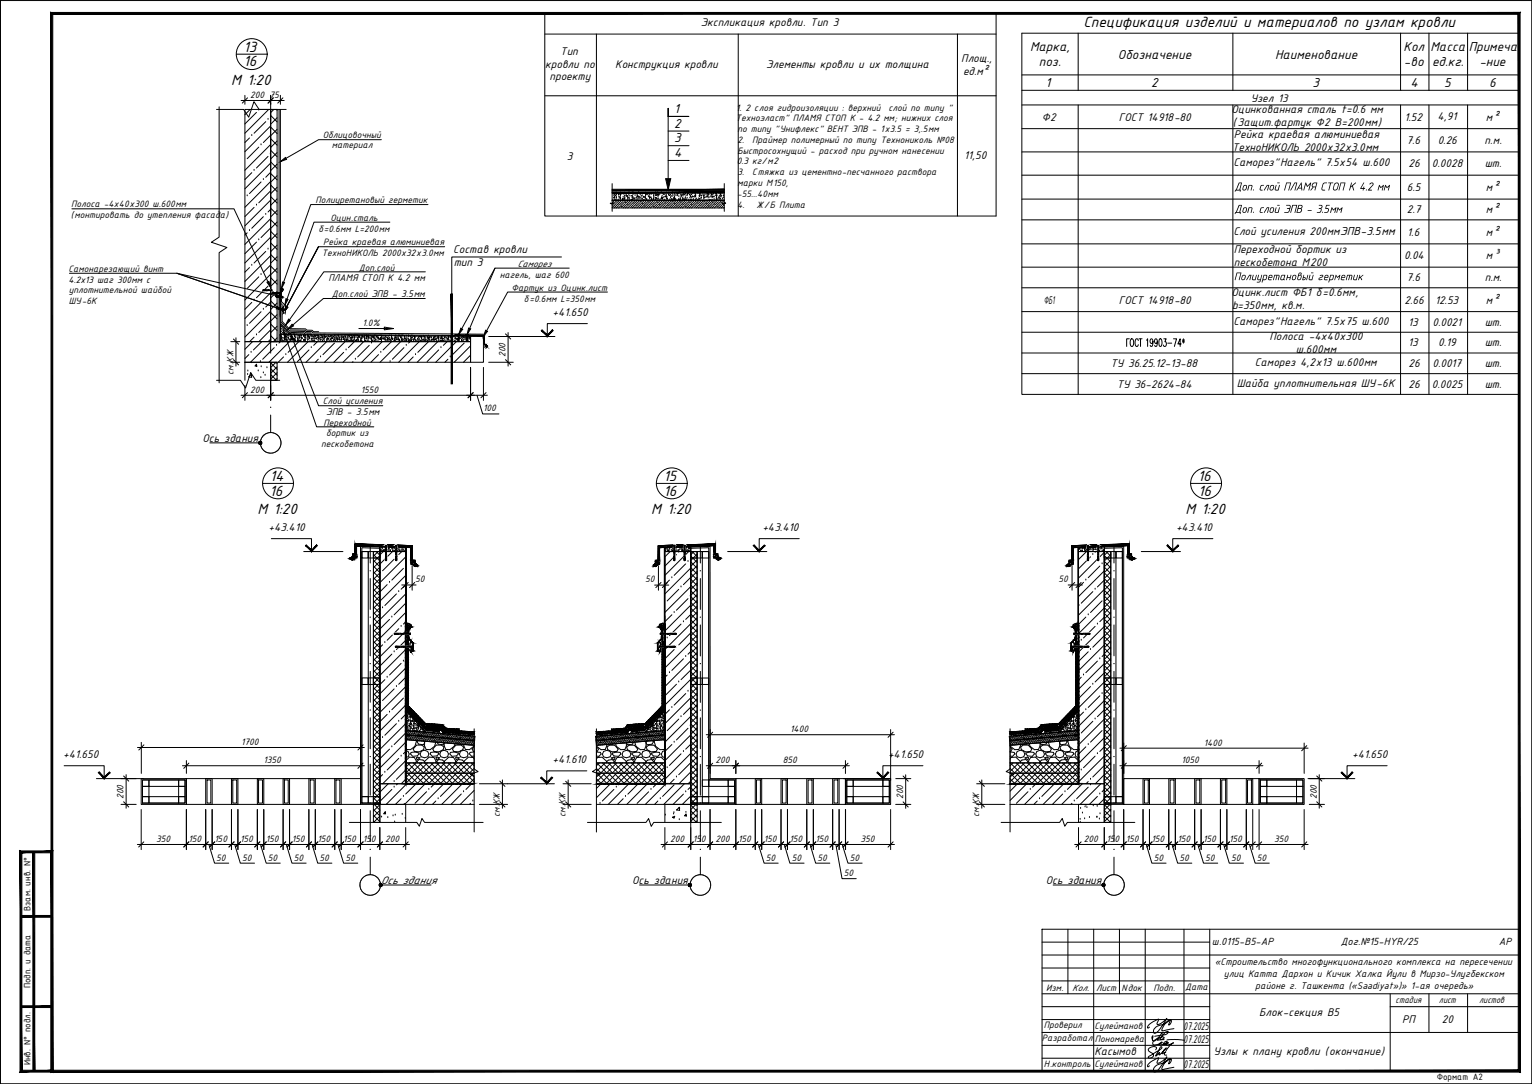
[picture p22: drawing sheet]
<svg xmlns="http://www.w3.org/2000/svg" width="594mm" height="420mm" viewBox="0 0 594 420" stroke-linecap="round" stroke-linejoin="round" font-family="sans-serif">
<defs><g id="words">
<g font-size="6.2">
<text x="420.1" y="10.4">Спецификация изделий и материалов по узлам кровли</text>
<text x="94.4" y="20.2">13</text>
<text x="94.4" y="25.7">16</text>
<text x="89.6" y="33">М 1:20</text>
<text x="104.7" y="186.6">14</text>
<text x="257.3" y="186.6">15</text>
<text x="464.5" y="186.6">16</text>
<text x="104.5" y="192.1">16</text>
<text x="257.2" y="192.1">16</text>
<text x="464.6" y="192.1">16</text>
<text x="99.8" y="199.3">М 1:20</text>
<text x="252.5" y="199.3">М 1:20</text>
<text x="459.7" y="199.3">М 1:20</text>
</g>
<g font-size="5.4">
<text x="399.4" y="19.8">Марка,</text>
<text x="433.5" y="22.7">Обозначение</text>
<text x="494.4" y="22.7">Наименование</text>
<text x="544.3" y="19.8">Кол</text>
<text x="554.8" y="19.8">Масса</text>
<text x="569.5" y="19.8">Примеча</text>
<text x="402.9" y="25.6">поз.</text>
<text x="544.4" y="25.6">-во</text>
<text x="555.3" y="25.6">ед.кг.</text>
<text x="573.7" y="25.6">-ние</text>
<text x="405.5" y="33.8">1</text>
<text x="446.5" y="33.8">2</text>
<text x="508.9" y="33.8">3</text>
<text x="546.9" y="33.8">4</text>
<text x="560" y="33.8">5</text>
<text x="577.5" y="33.8">6</text>
<text x="261.4" y="43.8">1</text>
<text x="261.4" y="49.5">2</text>
<text x="261.4" y="55.2">3</text>
<text x="261.4" y="60.9">4</text>
</g>
<g font-size="4.8">
<text x="478.6" y="73.9">Доп . слой ПЛАМЯ СТОП К</text>
<text x="526.9" y="73.9">4.2 мм</text>
<text x="478.6" y="82.5">Доп . слой ЭПВ</text>
<text x="506.5" y="82.5">- 3.5 мм</text>
</g>
<g font-size="4.7">
<text x="271.8" y="10.2">Экспликация кровли. Тип 3</text>
<text x="217.3" y="21.2">Тип</text>
<text x="211.4" y="26.2">кровли по</text>
<text x="238.6" y="26.2">Конструкция кровли</text>
<text x="297.1" y="26.2">Элементы кровли и их толщина</text>
<text x="372.8" y="24.2">Площ.,</text>
<text x="373.4" y="29.2">ед.м²</text>
<text x="213.1" y="31.2">проекту</text>
<text x="404" y="46.8">Ф2</text>
<text x="433.8" y="46.8">ГОСТ 14918-80</text>
<text x="477.6" y="43.7">Оцинкованная сталь t=0.6 мм</text>
<text x="544.6" y="46.8">1.52</text>
<text x="557.5" y="46.5">4,91</text>
<text x="576" y="46.8">м²</text>
<text x="478.1" y="49">(Защит.фартук Ф2 В=200мм)</text>
<text x="478.5" y="53.4">Рейка краевая алюминиевая</text>
<text x="477.7" y="58.4">ТехноНИКОЛЬ 2000х32х3.0мм</text>
<text x="545.4" y="55.9">7.6</text>
<text x="557.5" y="55.9">0.26</text>
<text x="575.6" y="55.9">п.м.</text>
<text x="219.9" y="61.9">3</text>
<text x="373.9" y="61.6">11,50</text>
<text x="478.3" y="64.4">Саморез&quot;Нагель&quot; 7.5х54 ш.600</text>
<text x="546.2" y="64.9">26</text>
<text x="555.3" y="64.9">0.0028</text>
<text x="575.7" y="64.9">шт.</text>
<text x="545.6" y="74">6.5</text>
<text x="576" y="74">м²</text>
<text x="545.6" y="82.7">2.7</text>
<text x="576" y="82.7">м²</text>
<text x="478.3" y="91">Слой усиления 200ммЭПВ-3.5мм</text>
<text x="545.7" y="91.4">1.6</text>
<text x="576" y="91.4">м²</text>
<text x="175.8" y="98.2">Состав кровли</text>
<text x="478.5" y="98">Переходной бортик из</text>
<text x="544.5" y="100.5">0.04</text>
<text x="576.1" y="100.5">м³</text>
<text x="176" y="103.2">тип 3</text>
<text x="478.5" y="103">пескобетона М200</text>
<text x="478.5" y="108.6">Полиуретановый герметик</text>
<text x="545.4" y="109.1">7.6</text>
<text x="575.8" y="109.1">п.м.</text>
<text x="404.7" y="117.7">ФБ1</text>
<text x="433.8" y="117.7">ГОСТ 14918-80</text>
<text x="477.6" y="114.9">Оцинк.лист ФБ1 б=0.6мм,</text>
<text x="477.7" y="119.9">b=350мм, кв.м.</text>
<text x="544.6" y="117.7">2.66</text>
<text x="556.5" y="117.7">12.53</text>
<text x="576" y="117.7">м²</text>
<text x="214.2" y="122.3">+41.650</text>
<text x="478.3" y="125.8">Саморез&quot;Нагель&quot; 7.5х75 ш.600</text>
<text x="492.3" y="131.8">Полоса -4х40х300</text>
<text x="546.1" y="126.3">13</text>
<text x="555.5" y="126.3">0.0021</text>
<text x="575.7" y="126.3">шт.</text>
<text x="502.5" y="136.8">ш.600мм</text>
<text x="546.1" y="134.3">13</text>
<text x="557.7" y="134.3">0.19</text>
<text x="575.7" y="134.3">шт.</text>
<text x="430.6" y="142.3">ТУ 36.25.12-13-88</text>
<text x="486.6" y="141.9">Саморез 4,2х13 ш.600мм</text>
<text x="546.2" y="142.3">26</text>
<text x="555.5" y="142.3">0.0017</text>
<text x="575.7" y="142.3">шт.</text>
<text x="479.6" y="149.9">Шайба уплотнительная ШУ-6К</text>
<text x="433" y="150.3">ТУ 36-2624-84</text>
<text x="546.2" y="150.3">26</text>
<text x="555.3" y="150.3">0.0025</text>
<text x="575.7" y="150.3">шт.</text>
<text x="78.5" y="171.2">Ось здания</text>
<text x="104.2" y="205.7">+43.410</text>
<text x="295.6" y="205.7">+43.410</text>
<text x="456" y="205.7">+43.410</text>
<text x="24.5" y="293.7">+41.650</text>
<text x="344.4" y="293.7">+41.650</text>
<text x="524.4" y="293.7">+41.650</text>
<text x="214.3" y="295.7">+41.610</text>
<text x="147.7" y="342.5">Ось здания</text>
<text x="245.2" y="342.6">Ось здания</text>
<text x="405.6" y="342.5">Ось здания</text>
<text x="488.3" y="394">Блок-секция B5</text>
<text x="459" y="399.1">07.2025</text>
<text x="543.7" y="396.7">РП</text>
<text x="559.2" y="396.7">20</text>
<text x="459" y="404.1">07.2025</text>
<text x="424.4" y="408.9">Касымов</text>
<text x="470.6" y="408.9">Узлы к плану кровли (окончание)</text>
<text x="459" y="414.1">07.2025</text>
</g>
<text font-size="4.6" x="485" y="39.4">Узел 13</text>
<g font-size="4.3">
<text x="469.9" y="366.4">ш.0115-B5-АР</text>
<text x="519.9" y="366.4">Дог.№15-HYR/25</text>
<text x="581.3" y="366.4">АР</text>
</g>
<g font-size="4">
<text x="127.4" y="109.1">ПЛАМЯ СТОП К 4.2 мм</text>
<text x="126.5" y="161">ЭПВ - 3.5мм</text>
<text x="471.1" y="373.9">«Строительство многофункционального комплекса на пересечении</text>
<text x="474.6" y="378.7">улиц Катта Дархон и Кичик Халка Йули в Мирзо-Улугбекском</text>
<text x="486.8" y="383.3">районе г. Ташкента («Saadiyat»)» 1-ая очередь»</text>
<text x="541.2" y="388.7">стадия</text>
<text x="558" y="388.8">лист</text>
<text x="573.6" y="388.9">листов</text>
</g>
<g font-size="3.9">
<text x="97" y="37.9">200</text>
<text x="104.5" y="37.9">75</text>
<text x="285.4" y="47.1">Техноэласт&quot; ПЛАМЯ СТОП К - 4.2 мм; нижних слоя</text>
<text x="285.5" y="42.9">1. 2 cлоя гидроизоляции : верхний</text>
<text x="344.6" y="42.9">слой по типу &quot;</text>
<text x="125.2" y="53.4">Облицовочный</text>
<text x="286" y="51.3">по типу &quot;Унифлекс&quot; ВЕНТ ЭПВ - 1х3.5 = 3,.5мм</text>
<text x="128.6" y="57.5">материал</text>
<text x="286" y="55.4">2.</text>
<text x="286" y="59.6">Быстросохнущий - расход при ручном нанесении</text>
<text x="291.7" y="55.4">Праймер полимерный по типу Технониколь №08</text>
<text x="285.8" y="63.8">0.3 кг/м2</text>
<text x="286" y="67.9">3.</text>
<text x="291.7" y="67.9">Cтяжка из цементно-песчанного раствора</text>
<text x="285.8" y="76.2">-55...40мм</text>
<text x="286" y="72.1">марки М150,</text>
<text x="27.6" y="80.2">Полоса -4х40х300 ш.600мм</text>
<text x="122.3" y="78.6">Полиуретановый герметик</text>
<text x="285.8" y="80.4">4.</text>
<text x="293.3" y="80.4">Ж/Б Плита</text>
<text x="27.4" y="84.6">(монтировать до утепления фасада)</text>
<text x="123.5" y="89.7">б=0.6мм L=200мм</text>
<text x="128.2" y="85.6">Оцин.сталь</text>
<text x="125.3" y="95.1">Рейка краевая алюминиевая</text>
<text x="124.9" y="99.3">ТехноНИКОЛЬ 2000х32х3.0мм</text>
<text x="26.5" y="105.4">Самонарезающий винт</text>
<text x="139.2" y="104.9">Доп.слой</text>
<text x="193.8" y="107.6">нагель, шаг 600</text>
<text x="200.6" y="103.4">Саморез</text>
<text x="26.5" y="109.6">4.2x13 шаг 300мм c</text>
<text x="26.7" y="113.7">уплотнительной шайбой</text>
<text x="198.4" y="112.7">Фартук из Оцинк.лист</text>
<text x="26.6" y="117.9">ШУ-6К</text>
<text x="128.7" y="115.3">Доп.слой ЭПВ - 3.5мм</text>
<text x="203.2" y="116.9">б=0.6мм L=350мм</text>
<text x="140.6" y="126.3">1.0%</text>
<text x="196" y="138.4" transform="rotate(-90 196 138.4)">200</text>
<text x="90.5" y="145.2" transform="rotate(-90 90.5 145.2)">см.КЖ</text>
<text x="97" y="152.2">200</text>
<text x="139.9" y="152.2">1550</text>
<text x="125.2" y="156.7">Слой усиления</text>
<text x="187.4" y="159.4">100</text>
<text x="125.5" y="164.9">Переходной</text>
<text x="124.6" y="173.3">пескобетона</text>
<text x="126.5" y="169.1">бортик из</text>
<text x="161" y="225.7">50</text>
<text x="250.1" y="225.7">50</text>
<text x="410.5" y="225.7">50</text>
<text x="306.4" y="283.8">1400</text>
<text x="93.5" y="288.7">1700</text>
<text x="466.8" y="289">1400</text>
<text x="102.2" y="295.8">1350</text>
<text x="277.4" y="295.8">200</text>
<text x="303.6" y="295.8">850</text>
<text x="458.2" y="295.8">1050</text>
<text x="47.9" y="309.8" transform="rotate(-90 47.9 309.8)">200</text>
<text x="350.2" y="309.8" transform="rotate(-90 350.2 309.8)">200</text>
<text x="510.6" y="309.8" transform="rotate(-90 510.6 309.8)">200</text>
<text x="193.8" y="316.6" transform="rotate(-90 193.8 316.6)">см.КЖ</text>
<text x="219.3" y="316.6" transform="rotate(-90 219.3 316.6)">см.КЖ</text>
<text x="379.7" y="316.6" transform="rotate(-90 379.7 316.6)">см.КЖ</text>
<text x="60.6" y="326.3">350</text>
<text x="73.1" y="326.3">150</text>
<text x="83.1" y="326.3">150</text>
<text x="93.1" y="326.3">150</text>
<text x="103.1" y="326.3">150</text>
<text x="113.1" y="326.3">150</text>
<text x="123.1" y="326.3">150</text>
<text x="133.1" y="326.3">150</text>
<text x="140.6" y="326.3">150</text>
<text x="149.4" y="326.3">200</text>
<text x="259.9" y="326.3">200</text>
<text x="268.7" y="326.3">150</text>
<text x="277.4" y="326.3">200</text>
<text x="286.2" y="326.3">150</text>
<text x="296.2" y="326.3">150</text>
<text x="306.2" y="326.3">150</text>
<text x="316.2" y="326.3">150</text>
<text x="333.6" y="326.3">350</text>
<text x="420.3" y="326.3">200</text>
<text x="429.1" y="326.3">150</text>
<text x="436.6" y="326.3">150</text>
<text x="446.6" y="326.3">150</text>
<text x="456.6" y="326.3">150</text>
<text x="466.6" y="326.3">150</text>
<text x="476.6" y="326.3">150</text>
<text x="494" y="326.3">350</text>
<text x="83.9" y="333.5">50</text>
<text x="93.9" y="333.5">50</text>
<text x="103.9" y="333.5">50</text>
<text x="113.9" y="333.5">50</text>
<text x="123.9" y="333.5">50</text>
<text x="133.9" y="333.5">50</text>
<text x="297" y="333.6">50</text>
<text x="307" y="333.6">50</text>
<text x="317" y="333.6">50</text>
<text x="329.5" y="333.6">50</text>
<text x="447.4" y="333.5">50</text>
<text x="457.4" y="333.5">50</text>
<text x="467.4" y="333.5">50</text>
<text x="477.4" y="333.5">50</text>
<text x="487.4" y="333.5">50</text>
<text x="327.3" y="339.6">50</text>
<text x="11.9" y="353.1" transform="rotate(-90 11.9 353.1)">Взам. инв. N°</text>
<text x="11.9" y="383.1" transform="rotate(-90 11.9 383.1)">Подп. и дата</text>
<text x="405.7" y="383.9">Изм.</text>
<text x="415.7" y="383.9">Кол.</text>
<text x="425" y="383.9">Лист</text>
<text x="434.9" y="383.9">Nдок</text>
<text x="447.4" y="383.9">Подп.</text>
<text x="459.6" y="383.8">Дата</text>
<text x="404.8" y="398.6">Проверил</text>
<text x="424.4" y="398.7">Сулейманов</text>
<text x="404" y="403.6">Разработал</text>
<text x="424.6" y="403.9">Пономарева</text>
<text x="11.9" y="412.9" transform="rotate(-90 11.9 412.9)">Инв. N° подл.</text>
<text x="404.7" y="413.6">Н.контроль</text>
<text x="424.4" y="413.7">Сулейманов</text>
<text x="557.1" y="418.7">Формат А2</text>
</g>
</g></defs>
<path d="M.1 .2h594v420h-594zM.1 .2v420M594.1 .2v420h-594" fill="none" stroke="#000" stroke-width=".39"/>
<g fill="#000" stroke="#000" stroke-width=".39">
<path d="M593.9 420.1l.2 .1z"/>
<path d="M8.1 355.5h12v-.7zM8.1 354.8h12l-12 .7z"/>
<path d="M8.1 390.5h12v-.7zM8.1 389.8h12l-12 .7z"/>
<path d="M8.5 414.8l-.7 .7 12-.7zM7.8 415.5l12-.7 .7 .7zM19.8 330.5v84.3l.7 .7zM20.5 329.8v85.7l-.7-85zM8.5 330.5h11.3l.7-.7zM7.8 329.8h12.7l-12 .7zM7.8 329.8l.7 85v-84.3zM7.8 329.8l.7 85-.7 .7z"/>
<path d="M12.8 330.2v85h.7zM12.8 330.2h.7v85z"/>
<path d="M20.5 414.8l-.7 .7 568.9-.7zM19.8 415.5l568.9-.7 .8 .7zM588.7 5.5v409.3l.8 .7zM588.7 5.5l.8-.7v410.7zM20.5 5.5h568.2l.8-.7zM19.8 4.8h569.7l-569 .7zM19.8 4.8l.7 410v-409.3zM19.8 4.8l.7 410-.7 .7z"/>
</g>
<g fill="none" stroke="#000" stroke-width=".39">
<path d="M96.7 53.5l-1.7 1.7M97 42.4l-2 2.1M97.6 52.5h.1M99.5 43.6l-4.5 4.4M100.3 42.7h.1M100.3 57l-4.4 4.5M101.2 56.1h.1M103.1 47.2l-4.6 4.4M103.9 46.3h.1M104.2 42.4l-9.2 9.2M104.8 59.7h.1M105 48.8l-10 10"/>
<path d="M105 56l-10 10M105 45.2l-.2 .2M105 52.4l-2.9 2.8M105 44.7l2.5 2.5M105 49.2l2.5 2.6M105 53.8l2.5 2.5M105 58.3l2.5 2.4M106.2 42.4l-1.2 1.2M107.1 42.4l.4 .4M107.5 45.6l-2.5 2.5M107.5 50.1l-2.5 2.5M107.5 54.7l-2.5 2.5"/>
<path d="M107.5 59.1l-2.5 2.5M95.9 75.9h.1M97.6 66.9l-2.6 2.7M98.5 66h.1M99.5 79.5h.1M101.2 70.5l-4.5 4.5M102.1 69.6h.1M103.9 60.6l-4.4 4.5M104.8 74.1l-4.5 4.5M105 63.2l-10 10M105 70.4l-10 9.9M105 77.6l-10 9.9"/>
<path d="M105 66.8l-1.9 1.9M105 62.7l2.5 2.5M105 67.2l2.5 2.5M105 71.7l2.5 2.5M105 76.2l2.5 2.5M107.5 63.6l-2.5 2.5M107.5 68.1l-2.5 2.5M107.5 72.6l-2.5 2.5M107.5 77.1l-2.5 2.5M237.9 76.7l.3-.3v.3zM238.1 75.9h.1M238.3 76.8h.1"/>
<path d="M238.3 76.3h.1M238.4 75.3h-.1M238.6 75.7l.2-.1zM238.6 77.6h.1M238.9 77.4h.1M238.9 74.7h.1M238.9 76.4h.1M238.9 76.8h.1M239 75.3h.1M239.1 76.7h.1M239.1 75.6h.1M239.7 77.5h.1"/>
<path d="M239.9 75.6h.1M239.9 75.5h.1M240 76.4h.1M240.3 76.6h.1M240.4 77l.3-.1zM240.6 77.2h.1M240.6 76.1h.1M240.6 74.8h.1M240.6 75.3l-.2 .2 .2-.2M240.6 75.1h.1M240.6 76.8h.1M241.1 75.3h.1"/>
<path d="M241.3 77.2l.3-.3v.3zM241.4 74.6h.1M241.4 77.6h.1M241.6 77.2h.1M241.7 76.5h.1M241.7 75.3h.1M242.2 77h.1M242.2 75.9h.1M242.2 74.9h.1M242.2 77.5h.1M242.3 76.3h.1M242.3 76.9h.1"/>
<path d="M242.8 75.5l.1 .2zM243 76.2h.1M243.1 75.1h.1M243.1 75.9h.2zM243.4 76.5h.1M243.4 77.3h.1M243.5 76.9h.1M243.6 75h.1M243.8 76.8h.1M243.9 75.7h.1M243.9 74.6h.1M243.9 74.9h.1"/>
<path d="M244 74.9h.1M244 77h.1M244.2 77.6h.1M244.3 76h.1M244.8 77.6h.2M245 77.3l.2-.1zM245.1 76.6h.1M245.1 74.8h.1M245.1 75.9v-.2l-.1 .2h.2M245.3 76.5h.1M245.4 77.6h.1M245.4 76.5h.1"/>
<path d="M245.4 77h.1M245.5 75.5h.1M245.5 74.6h.1M245.7 75h.1M245.7 77h.1M245.8 74.9l.2-.1zM246.1 77.2h.1M246.2 76.9h.1M246.3 75.8h.1M246.8 76.7h.1M247 77.4h.1M247 76.3h.1"/>
<path d="M247.1 75.3h.1M247.1 75.7h.1M247.2 76.2h.1M247.4 75.1h.1M247.4 77.1h.1M247.4 76.1h.1M247.5 76.8h.1M247.7 74.6h.1M247.7 74.6h.2M247.7 76.2l.2-.1zM247.9 76.9h.1M248.3 75.5h.1"/>
<path d="M248.5 76.8h.1M248.6 77.1h.1M248.7 76.1h.1M248.7 75h.1M249 75.9h.1M249.1 75.1h.1M249.1 77.2h.1M249.4 76.5h.1M249.6 77.5l.2-.1zM249.7 76.1l-.2 .2 .2-.2M249.8 76.6h.1M250.2 76.8h.1"/>
<path d="M250.2 76.4h.1M250.3 76.9h.1M250.3 75.3h.1M250.3 75.9h.1M250.3 75.2l.2-.1zM250.4 74.8h.1M250.6 77.5h.1M250.8 75.2h.1M250.8 77.3h.1M250.9 75.6h.1M251.1 75.1h.1M251.3 74.9v.3l-.2-.1z"/>
<path d="M251.4 76.2h.1M251.6 76.3h.1M251.9 76.9h.1M251.9 76.7h.1M251.9 75.6h.1M251.9 76.3l.1 .2zM252.2 76.5l.2-.1zM252.3 75h.1M252.4 75.3h.1M252.5 77.3h.1M252.6 77.2h.1M252.7 75.3h.1"/>
<path d="M252.8 77.4h.1M253.4 77.1h.1M253.5 76h.1M253.5 77.5h.1M253.5 75.9h.1M253.5 75.4h.1M253.5 76.5h.1M253.5 77h.1M254.1 75.4h.1M254.2 75.9h.1M254.2 77.4h.1M254.2 76.5l-.1 .2z"/>
<path d="M254.3 74.7h.1M254.4 75.6l.3 .1v-.3l-.3 .3M254.6 74.9h.1M254.6 77h.1M254.7 77.1h.1M254.9 75.4h.2zM255.1 74.6h.1M255.1 77.3h.1M255.2 76.2h.1M255.2 75.2h.1M255.2 77h.1M255.3 75.6h.1"/>
<path d="M255.5 75.7h.1M255.8 75.4h.1M255.9 77.5h.1M256.4 74.6h.1M256.5 76.7l-.2 .2zM256.6 76.8h.1M256.6 76.7h.1M256.7 77.1h.1M256.8 76h.1M256.8 75h.1M256.8 76.7l.2-.1zM256.9 77.1h.1"/>
<path d="M257.2 75.3h.1M257.4 76.6h.1M257.4 75.4h.1M257.5 75.5h.1M257.6 77.6h.1M257.8 76.2l.3-.3v.3zM258.2 75.4h.1M258.2 74.6l.2 .1M258.4 76.9h.1M258.4 75.8h.1M258.4 76.5h.1M258.5 74.8h.1"/>
<path d="M258.6 76.5h.1M258.6 77.2h.1M258.8 76.9v.2l-.2-.1 .2-.1M259.1 75h.1M259.2 75.6h.1M259.4 75.2h.1M259.5 75.7l.2-.1zM259.8 77.4h.1M260 75.6h.1M260 76.6h.1M260.2 76.1h.1M260.3 77.3h.1"/>
<path d="M260.6 77.3h.1M260.6 76.2h.1M260.6 74.7l-.1 .2 .1-.2M260.9 74.7h.1M260.9 75.6h.1M261.1 77.3v-.2l-.2 .2h.2M261.2 76.7l.3-.2v.3zM261.4 77l.2-.1zM261.4 76.1h.1M261.5 74.9h.1M261.5 77.5h.1M261.6 76.5h.1"/>
<path d="M261.6 75.4h.1M261.8 77.2h.1M262 77.3h.1M262.1 75.8h.1M262.3 74.8h.1M262.2 74.8h.1M262.6 75.9h.1M262.7 75.7h.1M262.7 75.1l.2-.2zM263.2 77.3h.1M263.2 76.2h.1M263.3 75.1h.1"/>
<path d="M263.3 77.3l-.1 .2zM263.5 74.7h.1M263.7 77.4h.1M263.8 76.9h.1M263.8 77.4h.1M264 75.5h.1M264 75.9h.3h-.3M264.3 75.8h.1M264.6 76.8h.1M264.6 75.6h.1M264.9 77h.1M264.9 77v.3h-.3z"/>
<path d="M264.9 76h.1M264.9 74.9h.1M265.2 75.3v-.2l-.2 .2h.2M265.4 75.6h.1M265.4 77.5h.1M265.5 77.6h.1M265.7 77h.1M265.8 76.6h.1M265.8 75.2h.1M266 75.9h.1M266.1 77.1l-.2 .1 .3-.1M266.5 76.8h.1"/>
<path d="M266.5 75.8h.1M266.5 74.7h.1M266.6 75.4h.1M266.7 74.9l.2-.1zM267.1 77.6h.1M267.3 74.7h.1M267.3 75.5l.2-.2zM267.5 76.8h.1M267.6 74.8h.1M267.7 77.5h.1M267.7 75.9h.1M267.8 76.4h.1"/>
<path d="M268.1 76.6h.1M268.2 75.5h.1M268.2 77.5v.1M268.3 77.4h.1M268.6 76.3h.1M268.6 76.2l.2-.1zM268.6 75.1h.1M269 77.3h.1M269 74.7h.1M269.4 76.4h.1M269.4 75h.1M269.4 76h.1"/>
<path d="M269.7 77.4h.1M269.7 76.4h.1M269.7 75.5l-.1 .2zM269.8 75.3h.1M269.8 76.1h.1M270.1 77.1h.1M270.5 77.5l.2-.1-.2 .1M270.6 74.8h.1M270.7 74.8h.1M270.9 77.1h.1M271 74.6h.2M271.1 76.1h.1"/>
<path d="M271.2 76.1h.1M271.2 75.2l.3-.1zM271.3 77.2h.1M271.3 76.2h.1M271.4 75.1h.1M271.8 77h.1M271.8 75.9h.1M272 76.8h.1M272 75.7v.2zM272.4 74.9h.1M272.6 75.7h.1M272.8 76.2h.1"/>
<path d="M272.9 77h.1M272.9 76.8h.1M273 75.9h.1M273 74.9h.1M273.1 75.8h.1M273.1 76.5l.3-.1zM273.8 75.6h.1M273.8 76.5h.1M274.1 75h.1M274.3 76.1h.1M274.5 76.2h.1M274.6 76.8h.1"/>
<path d="M274.6 74.9v.3h-.3zM274.6 75.7h.1M274.7 74.6h.1M274.9 75.5h.1M275 76.6h.1M275.1 77.6h.1M275.7 76.2h.1M275.7 76.5h.1M275.8 75.3h.1M275.8 75h.1M275.8 75.4h.2zM276.1 77.6h.1"/>
<path d="M276.2 75.5h.1M276.2 76.5h.1M276.2 76.3h.1M276.6 75.2h.1M276.6 76.1l-.2 .2zM276.8 75.1h.1M276.8 74.7h.1M276.9 77.3h.1M277 76.3h.1M277.5 75.1h.1M277.6 75.9h.1M277.7 75.7l.3-.2v.3z"/>
<path d="M277.7 76.7l.2-.1zM277.8 77.4h.1M277.8 75.1h.1M277.8 75.3h.1M277.8 76.3h.1M277.9 76.4h.1M278.1 77.3h.1M278.5 74.8h.1M278.7 74.8h.1M278.8 77h.1M278.8 76.3l.1 .2v-.2M278.9 77.2h.1"/>
<path d="M278.9 76h.1M279.2 75.2h.1M279.4 77.2h.1M279.4 75.5h.1M279.5 76.1h.1M279.5 75.1h.1M279.6 76.4h.1M279.8 75.9h.1M279.8 74.8h.1M280.1 77h.1M280.2 74.8h.1M280.4 75.7l.2-.1z"/>
<path d="M280.6 74.7h.1M280.6 76.7h.1M95.9 90.3l-.9 .8M96.7 89.4h.1M98.5 80.4l-3.5 3.5M99.5 93.9l-4.5 4.4M100.3 93h.1M102.1 84l-4.5 4.5M103.1 83.1h.1M103.1 97.5l-4.6 4.4M103.9 96.6h.1M105 84.8l-10 9.9"/>
<path d="M105 91.9l-10 10M105 99.1l-10 10M105 81.2l-1.1 1M105 88.3l-3.8 3.8M105 95.5l-.2 .2M105 80.7l2.5 2.5M105 85.2l2.5 2.5M105 89.7l2.5 2.5M105 94.1l2.5 2.5M105 98.6l2.5 2.5M107.5 81.6l-2.5 2.5M107.5 86.1l-2.5 2.5"/>
<path d="M107.5 90.6l-2.5 2.4M107.5 95l-2.5 2.5M107.5 99.5l-2.5 2.5M96.7 103.7l-1.7 1.8M97.6 102.8h.1M97.6 117.2l-2.6 2.7M98.5 116.3h.1M100.3 107.3l-4.4 4.5M101.2 106.4h.1M102.1 119.9h.1M103.9 110.9l-4.4 4.5M104.8 110h.1"/>
<path d="M105 106.3l-10 10M105 113.5l-10 10M105 102.7l-2.9 2.8M105 117.1l-1.9 1.9M105 103.1l2.5 2.5M105 107.6l2.5 2.6M105 112.1l2.5 2.5M105 116.6l2.5 2.5M107.5 104l-2.5 2.5M107.5 108.5l-2.5 2.5M107.5 113l-2.5 2.5M107.5 117.5l-2.5 2.5"/>
<path d="M95.9 126.2h.1M96.5 137.5l-1.5 1.5M97.4 136.6h.1M97.9 132.4l-2.9 3M98.5 130.7l-1.7 1.7M99.5 129.8h.1M101.2 120.8l-4.5 4.5M101.5 132.4l-3.2 3.2M104.8 124.4l-4.5 4.5M105 130.1l2.3 2.3M105 120.7l-10 9.9M105 127.8l-4.6 4.6"/>
<path d="M105 131.4l-1 1M105 121.1l2.5 2.5M105 125.6l2.5 2.5M105.1 132.4l-8 8M106.4 134.7l-4.5 4.5M107.2 133.9h.1M107.5 122l-2.5 2.5M107.5 126.4l-2.5 2.5M107.5 130.9l-1.5 1.5M108.6 132.2h.1M108.7 130.3h.1M108.7 132.4l-.5 .6"/>
<path d="M108.8 129.9h.1M108.9 131.9h.1M109 130.4h.1M108.9 130.4h.1M109 132.2h.1M109 131.3h.1M109.1 130.5h.1M109.1 130.9h.1M109.1 131.2l-.1 .2zM109.2 128.4l-.4 .3M109.3 126.4l-.5 .6M109.4 132.5h.1"/>
<path d="M109.5 127.1l-.7 .7M109.6 132h.1M109.6 131.1h.1M110 138.3l-2.1 2.1M110 132.2h.1M110.1 129.2l-.2 .3M110.2 129.9h.1M110.2 127.3l-.5 .6M110.3 131h.1M110.3 130.8l-.2 .2zM110.3 132h.1M110.3 130.1h.1"/>
<path d="M110.3 131.1h.1M110.3 131.7h.1M110.4 130.3h.1M110.5 131.2h.1M110.4 130.1h.1M110.4 128l-1.1 1.1M110.5 130.9h.1M110.5 131.9h.1M110.8 137.5h.1M110.9 130h.1M110.9 132.2h.1M111 131.4l-.2 .2z"/>
<path d="M111.1 128.3l-.6 .5M111.2 130.9h.1M111.3 128.9l-.5 .6M111.4 132.3h.1M111.5 130h.1M111.6 131.8h.1M111.6 130.9h.1M111.7 130.1h.1M111.8 131.4h.1M111.9 131h.1M111.9 129.9h.1M112.1 132.2h.1"/>
<path d="M111.9 129.2l-.3 .3M112.2 131.7h.1M112.3 132.4l-8 8M112.4 129.7h.1M112.4 132h.1M112.7 130.4h.1M112.7 132.3h.1M112.8 131.6h.1M112.8 131.7h.1M112.8 130.7h.1M112.9 130h.1M112.9 130.8h.1"/>
<path d="M112.9 131.6h.1M113 129.9h.1M113 131.2l-.2 .2zM113.2 131.1h.1M113.5 130.6h.1M113.7 129.8h.1M113.8 131.5h.1M113.9 131.7h.1M114.2 131.4h.1M114.1 132.4h.1M114.2 132.3h.1M114.2 130.6h.1"/>
<path d="M114.2 130.1h.1M114.2 129.8h.1M114.3 129.8h.1M114.4 130.5h.1M114.6 131.1h.1M114.7 131.9h-.1M114.7 132.3h.1M114.7 130.9h.1M114.7 129.7l.1 .1M115.1 129.8h.1M115.3 132.2h.1M115.4 131.3h.1"/>
<path d="M115.4 131.4h.1M115.5 131.3h.1M115.5 132.1h.1M115.5 130.4h.1M115.6 130.2h.1M115.7 131.7l-.2 .2zM115.9 132.4l-4.2 4.2M115.9 131.2h.1M116 130.3h.1M116 131.2h.1M116 130h.1M116.1 130.7l.2-.1z"/>
<path d="M116.2 130.6h.1M116.3 132.1h.1M116.3 132.3h.1M116.4 129.9h.1M116.4 131.9l-.1 .1M116.6 130.2h.1M116.8 132h.1M116.8 131.1h.1M116.9 130.3h.1M116.9 131.2h.1M116.9 131.1h.1M116.9 130.2h.1"/>
<path d="M117.3 131.2h.1M117.6 130.1h.1M117.8 131.7h.1M117.7 130.3h.1M117.8 129.9h.1M117.8 132.1h.1M117.9 131.9h.1M117.9 130.1l-.1 .2zM118.1 131.7h.1M118.1 130.9h.1M118.2 130h.1M118.3 132l-.2 .2z"/>
<path d="M118.5 129.8h.1M118.3 130.3h.1M118.3 130.9h.1M118.4 132.1l-.2 .2zM118.5 131.8h.1M118.5 130.9h.1M118.6 131.3h.1M119.1 130h.1M119.2 130.8h.1M119.2 130.1h.1M119.2 129.9h.1M119.3 131.8h.1"/>
<path d="M119.4 132.4h.1M119.4 131.6h.1M119.4 129.9h.1M119.4 130.7h.1M119.5 131.7h.1M119.5 132.4l-8 8M119.7 130.3h.1M119.8 130.7h.1M119.8 135.6l-4.5 4.6M120 130.8h.1M119.9 129.8h.1M120 131.4h.1"/>
<path d="M120.1 132.2h.1M120.2 130.6h.1M120.5 130h.1M120.6 129.8h.1M120.6 129.8h.2M120.7 131.4h.1M120.7 132.2h.1M120.7 129.8h.1M120.7 134.7h.1M120.7 130.6h.1M120.8 131.6h.1M120.8 129.8h.1"/>
<path d="M121 132.4h.1M121 130.4h.1M121.1 131.4h.1M121.3 130.4h.1M121.3 131.9h.2zM121.3 131.4h.1M121.5 130.5h.1M121.7 131.4h.1M121.8 130.4h.1M121.8 130.1h.1M121.9 132.4l-.1 .1M122.1 130h.1"/>
<path d="M122 132.1h.1M122 130.4h.1M122 131.2h.1M122 132.2h.1M122.3 131.3h.1M122.4 130.3h.1M122.4 130.5h.1M122.7 131.2h.1M122.7 131.4h.1M122.8 130.2h.1M123.1 132.4l-1.5 1.5M123.2 130.2h.1"/>
<path d="M123.3 131h.1M123.3 131.9h.1M123.3 130.2h.1M123.4 130.2h.1M123.4 130.6l-.2 .2zM123.4 139.2l-1.1 1.2M123.5 130l-.2 .2zM123.6 131h.1M123.6 132h.1M123.8 130.5h.1M123.8 131.1h.1M124.1 131.5h.1"/>
<path d="M124.3 132h.1M124.3 129.9h.1M124.3 138.3h.1M124.3 131h.1M124.6 131.7h.1M124.6 130.2h.1M124.6 130h.1M124.6 130.9h.1M124.9 130h.1M124.9 130.9h.1M125.2 132h.1M125.1 130.6h.1"/>
<path d="M125.1 132.3h.1M125.2 130.8l-.1 .1zM125.2 131.8h.1M125.2 130.8h.1M125.4 131.6h.1M125.6 129.9h.1M125.7 130.2h.1M125.8 132.4h.1M125.9 131.5h.1M125.9 130.8h.1M125.9 130.7h.1M125.9 130.3h.1"/>
<path d="M126 129.8h.1M126.2 130.4l-.2 .2zM126.5 130.6h.1M126.6 132h.1M126.7 132.4l-8 8M126.7 130.6h.1M126.8 131.6h.1M127 131.1h.1M127.2 131.4h.1M127.1 132.2h.1M127.2 130.5h.1M127.3 130.3h.1"/>
<path d="M127.5 130.6h.1M127.5 131.5h.1M127.7 132.4h.1M127.8 130.7h.1M128.1 131.8h.1M128.1 130.5h.1M128.1 131.7h.1M128.2 130.3h.1M128.4 132h.1M128.4 131.4h.1M128.5 131.2h.1M128.5 130.3h.1"/>
<path d="M128.6 130.4h.1M128.8 132.2h.1M128.7 132.4h.1M128.8 131.1h.1M128.9 130.9l-.2 .2zM129.1 130.4h.1M129.2 130.7h.1M129.4 130.4h.1M129.3 132.2h.1M129.5 131.7h.1M129.6 131.5h.1M129.7 130h.1"/>
<path d="M129.7 133l-4.5 4.5M129.8 131h.1M129.8 131.9h.1M129.8 130.2h.1M130 132.1h.1M130 130.5h.1M130 131.2h.1M130.2 132.1h.1M130.5 130.8h.1M130.7 131.1h.1M130.7 131.2l-.2 .2zM130.7 130.2h.1"/>
<path d="M130.7 131.5l.3-.1zM130.8 131.8h.1M131 132h.1M131 131.7h.1M131 131.3h.1M131.1 130.8h.1M131.1 130h.1M131.3 130.1h.1M131.3 130.5h.1M131.6 131.3l-.2 .2 .2-.2M131.6 131h.1M131.7 131.9h.1"/>
<path d="M131.9 130.9h.1M132.2 131.9h.1M132.3 132.3h.1M132.3 130h.1M132.3 130.6h.1M132.3 131.5h.1M132.5 131.4l-.2 .2zM132.5 131h.1M132.6 131.7h.1M132.7 130.6h.1M133.1 130.6h.1M133.2 131.6h.1"/>
<path d="M133.2 131.7h.1M133.2 130.8h.1M133.2 130.9h.1M133.3 136.6l-3.9 3.8M133.5 131.9h.1M133.6 132.2h.1M133.7 131.3h.1M133.7 130.5h.1M133.8 132.4l-8 8M133.9 130.7h.1M134 130.8h.1M134 130.6h.1"/>
<path d="M134.2 131.5h.1M134.2 135.6h.1M134.3 131.7h.1M134.3 131.7l-.2 .2 .2-.2M134.6 131.7h.1M134.6 131h.1M134.6 131.4h.1M134.8 130.6h.1M134.9 132h.1M135 130.3h.1M135 131.1h.1M135.1 132.3h.1"/>
<path d="M135.1 129.9v.1M135.4 130.7h.1M135.5 130.5h.1M135.6 132.2h.1M135.7 129.9h.1M135.7 132.2h.1M135.8 131.3h.1M135.9 131h.1M136.1 131.7h.1M136.1 131.1h.1M136.2 131.8h.1M136.2 131h.1"/>
<path d="M136.2 132h.1M136.3 130.1h.1M136.4 130.3h.1M136.4 131.2h.1M136.7 130.8h.1M136.7 132.1h.1M136.8 130.7h.1M136.8 132.3l.2-.2zM137 130.3h.1M137 132h.1M137.3 131.1h.1M137.4 132.4l-2.3 2.3"/>
<path d="M137.5 131.6h.1M137.6 130.8h.1M137.6 132.1h.1M137.6 130.9h.1M137.6 130l-.1 .1zM137.8 139.2h.1M137.9 131.9h.1M138 130.1h.1M138.2 131.8h.1M138.1 130.8h.1M138.3 131.9h.1M138.4 130h.1"/>
<path d="M138.5 131.7h.1M138.7 131.1h.1M138.7 130h.2l-.2 .1M138.8 132.3h.1M138.8 131.4h.1M138.9 130.6h.1M139 130.9h.1M139 131.8h.1M139 132.2h.1M139.1 130.6h.1M139.4 130.1l-.1 .2zM139.5 130.9h.1"/>
<path d="M139.6 130.9h.1M139.8 132l-.2 .2zM139.9 131.7h.1M140 131.2h.1M140 131.5h.1M140.1 132.1h.1M140.1 130.4h.1M140.1 131.3h.1M140.3 131h.1M140.3 132.2h.1M140.6 130.7h.1M140.6 130.3h.1"/>
<path d="M140.8 130.9h.1M141 132.4l-8 8M141.2 130.3h.1M141.4 131.2h.1M141.4 132h.1M141.4 130.3h.1M141.4 131.1h.1M141.4 132.4h.1M141.5 131.5h.1M141.5 131.2h.1M141.6 132.2l-.2 .2zM141.7 132.2h.1"/>
<path d="M141.9 132h.1M141.9 130.3l.2-.2zM142 130.1h.1M142.1 131.4h.1M142.2 130.5h.1M142.2 131h.1M142.5 130.2h.1M142.4 132.3h.1M142.7 130.9h.1M142.7 131.8h.1M142.7 131.3h.1M142.8 130.1h.1"/>
<path d="M142.8 130.4h.1M143 131h.1M143 132.3h.1M143.1 130.6h.1M143.1 131.3h.1M143.2 133.9l-4.5 4.4M143.4 132.4h.1M143.5 131h.1M143.8 130.3h.1M143.8 131.3l.2-.1zM144 131.6h.1M144 130.8h.1"/>
<path d="M144 132.1h.1M144.1 133h.1M144.1 131.4h.1M144.4 132.2h.1M144.4 132.4h.1M144.5 130.7h.1M144.7 132h.1M144.7 131.1h.1M144.8 130.7h-.2l.2-.2 .1 .3M144.9 131.1h.1M144.9 130.6v.2M145.3 132.2h.1"/>
<path d="M145.3 131.4h.1M145.3 130.6h.1M145.3 131h.1M145.5 132.2h.1M145.4 130.1h.1M145.4 131.4h.1M145.6 131.9h.1M145.9 132h.1M145.9 130.5h.1M146.1 130.4h.1M146.2 131.1h.1M146.3 130.9h.1"/>
<path d="M146.6 132.1h.1M146.6 131.2h.1M146.7 130.4h.1M146.7 130.9h.1M146.8 131.5h.1M146.8 137.5l-3 2.9M147.2 131.7h.1M147.3 131.7h.1M147.3 131.1l.2-.2zM147.4 130.2h.1M147.7 131.4h.1M147.6 131.2h.1"/>
<path d="M147.7 136.6h.1M147.9 131.1h.1M147.9 131.9h.1M147.9 130.6h.1M147.9 131.6h.1M147.9 130.2h.1M147.9 132.2h.1M148.1 131.5h.1M148.2 132.4l-8 8M148.5 130.6h.1M148.5 130.9h.1M148.8 131.4h.1"/>
<path d="M149 131.3h.1M149.2 130.9h.1M149.2 131.7h.1M149.4 132h.1M149.5 130.4h.1M149.5 131.6h.1M149.8 130.6h.1M149.7 132.2h.1M150.3 131.1h.1M150.3 131.3l-.3 .2zM150.3 131.2h.1M150.3 131.3h.1"/>
<path d="M150.4 132.2h.1M150.4 131.2h.1M150.5 132.4h.1M150.5 130.7h.1M150.5 131.5h.1M150.8 131.7h.1M150.9 131.7h.1M151.1 131.1h.1M151.1 130.2h.1M151.3 131.6h.1M151.4 132h.1M151.7 131.4h.1"/>
<path d="M151.7 132.2h.1M151.7 130.1h.1M151.8 131.4h.1M151.8 130.9h.1M151.8 130.6h.1M151.8 132.4l-3.2 3.2M152 131h.1M152.2 131.3h.1M152.2 131.7h.1M152.4 131.5h.1M152.8 132l.2-.3zM153 131.8h.1"/>
<path d="M153 132h.1M153 131.4h.1M153.1 131.2h.1M153.1 130.3h.1M153.3 130.7h.1M153.4 130.8h.1M153.3 132.4h.1M153.5 130.1h.1M153.6 131.7h.1M153.6 130.8h.1M153.9 131.2h.1M154 131.6h.1"/>
<path d="M154.3 130.7h.1M154.4 131.9h.1M154.4 131h.1M154.4 131.5h.1M154.4 130.2h.1M154.6 131.6h.1M154.7 130.4h.1M155 131.8h.1M154.8 132.1h.1M154.9 130.2h.1M154.9 131.8h.1M155.3 130.6h.1"/>
<path d="M155.3 131h.1M155.4 132.4l-8 8M155.5 132.4h.1M155.5 130.1h.1M155.6 131.7h.1M155.7 130.9h.1M155.7 132.2l-.2 .2zM155.8 131.5h.1M155.8 131.6v.1M156.1 132.3h.1M156.2 131.4h.1M156.2 130.3h.1"/>
<path d="M156.2 130.2h.1M156.3 131.9h.1M156.6 134.7l-4.4 4.5M156.8 131.3h.1M156.8 130.7h.1M156.9 130.4h.1M156.9 132.3h.1M157.1 131h.1M157 130.6h.1M157 131.5h.1M157.1 132.2h.1M157.1 131.6h.1"/>
<path d="M157.5 130.3h.1M157.7 131.9h.1M157.5 133.9h.1M157.6 132h.1M157.7 131.2h.1M157.8 131.6h.1M158.3 131.3h.1M158.3 132.2h.1M158.3 130.5h.1M158.4 130.2h.1M158.4 132.1l.2-.1zM158.5 131.7h.1"/>
<path d="M158.7 132h.1M158.9 130.3h.1M159 132h.1M159 132.4l-.6 .6M159.2 130.2h.1M159.3 131.4h.1M159.4 131h.1M159.4 131.9h.1M159.5 132h.1M159.6 130.3h.1M159.6 131.1h.1M159.8 130.2h.1"/>
<path d="M159.8 131.7h.1M160 130.9h.1M160.2 138.3l-2 2.1M160.3 131.7h.1M160.3 130.4h.1M160.3 132h.1M160.5 130.3h.3h-.3M160.8 131.2h.1M160.8 131.1h.1M160.8 131.8h.1M160.9 131h.1M160.9 130.2h.1"/>
<path d="M161 130.8h.1M161.1 137.5h.1M161.2 131.8h.1M161.3 132l-.2 .2zM161.6 130.5h.1M161.7 132.1h.1M161.9 131.5h.1M162.2 132.4h.1M162.2 131.7h.1M162.2 130.8h.1M162.2 130.9h.1M162.5 131.5h.1"/>
<path d="M162.5 131.8h.1M162.6 130.6h.1M162.6 132.4l-8 8M162.7 130.3h.1M162.9 130.4h.1M162.8 132.3h.1M163 130.5h.1M163 132.2h.1M163.1 132.2l-.1 .2zM163.2 130.5h.1M163.3 130.7l.2-.1zM163.4 132.3h.1"/>
<path d="M163.4 131.5h.1M163.5 130.6h.1M163.5 131.4h.1M163.6 132.1h.1M163.7 130.6h.1M163.9 131.9h.1M164.2 130.3h.1M164.4 130.6h.1M164.4 132.2h.1M164.4 131.4h.1M164.4 132.1h.1M164.4 130.6h.2"/>
<path d="M164.7 131.3h.1M164.7 132.1h.1M164.8 130.4h.1M164.9 132.4h.1M165.1 132h.1M165.1 131.1h.1M165.1 131.9h.1M165.2 130.3h.1M165.2 132h.1M165.7 131.1h.1M165.7 130.6h.1M165.8 132.3h.1"/>
<path d="M166 131.1l.2-.1zM166 132h.1M166 131.1h.1M166 131.9h.1M166.1 130.3h.1M166.2 132.4l-4.2 4.2M166.3 130.7l.2 .1M166.4 130.6v.2M166.6 132h.1M166.6 131.6h.1M166.7 130.9h.1M167.1 130.7h.1"/>
<path d="M167.1 132.3h.1M167.2 132.2h.1M167.3 131.8h.1M167.4 130.9h.1M167.7 131.7h.1M168 131.6h.1M168 132h.1M168.1 131.4h.1M168.2 130.8l-.1 .1zM168.3 130.7h.1M168.3 131.6h.1M168.5 130.8h.1"/>
<path d="M168.5 132.4h.1M168.6 131.6h.1M168.7 130.8h.1M168.7 131.9h.1M168.7 131.6l.2-.2v.2zM169 130.6h.1M169.2 131.5h.1M169.3 132.1h.1M169.6 131.1h.1M169.8 132.4l-8 8M169.8 130.8h.1M169.9 132.2h.1"/>
<path d="M169.9 130.5h.1M170 130.9h.1M169.9 130.6h.1M169.9 131.4h.1M170.2 130.8h.1M170.1 135.6l-4.5 4.6M170.2 131.7h.1M170.2 132.3h.1M170.7 132.2h.1M170.8 131.3h.1M170.8 132.2h.1M171 134.7h.1"/>
<path d="M171 130.9h.1M171.2 132.1h.1M171.2 130.9h.1M171.2 131.3h.1M171.3 130.4h.1M171.4 132l.2-.2v.2zM171.5 131.2h.1M171.5 130.3h.1M171.5 131.9l.2-.1zM171.6 131.4h.1M171.8 131.1h.1M171.8 132.1h.1"/>
<path d="M172 132.2h.1M172.4 131.1h.1M172.5 131.9h.1M172.5 131.1h.1M172.5 130.9h.1M172.5 130.6h.1M172.6 132.3h.1M173.1 131.1h.1M173.4 131.9h.1M173.4 132.3h.1M173.4 132.4l-1.5 1.5M173.7 131.3h.1"/>
<path d="M173.8 131h.1M173.7 139.2l-1.2 1.2M173.8 131.7h.1M173.8 130.9h.1M173.9 131h.1M174 131.8h.1M174 130.3h.1M174 130.9h.1M174.1 132h.1M174.1 132.4l.2-.2v.2M174.6 138.3h.1M174.6 130.9h.1"/>
<path d="M174.7 130.8h.1M174.7 132.3h.1M175 131.7h.1M175.1 130.7h.1M175.1 131.6h.1M175.4 132h.1M175.2 131.1h.1M175.5 131.4l-.1 .2zM175.6 131.8h.1M175.7 130.6h.1M175.9 130.3h.1M176.1 132.4h.1"/>
<path d="M176.1 130.6h.1M176.4 132.2h.1M176.4 130.6h.1M176.4 131.4h.1M176.5 132.4h.1M176.6 131.4h.1M176.6 131.1h.1M177 132.4l-8 8M177.1 131.5h.1M177.2 131.4h.1M177.3 130.4h.1M177.3 131.6l-.1 .1z"/>
<path d="M177.5 131.2h.1M177.5 132.2h.1M177.6 130.4h.1M177.7 132h.1M177.7 130.3h.1M177.7 131.2h.1M177.9 130.3h.1M177.9 131.1h.1M178.2 131.2h.1M178.5 131.3h.1M179 132.2h.1M179 131.9h.1"/>
<path d="M179 131h.1M179.1 132h.1M179.2 130.3v.1M179.2 130.4h.2M179.3 131.2h.1M179.4 130.3v.1M179.4 130.5l.2-.1zM179.8 131h.1M179.8 132h.1M180 131h.1M180 133l-4.5 4.5M180.3 131.7h.1"/>
<path d="M180.3 130.9h.1M180.4 130.9h.1M180.7 131.3h.1M180.7 131.8h.1M180.9 131.9h.1M181.1 131.4h.1M181.4 130.8h.1M181.4 132.3h.1M181.5 130.8h.1M181.5 132.4h.1M181.6 131.5h.1M181.6 130.7h.1"/>
<path d="M182 131.3h.1M182.1 130.6l-.2 .2zM182.3 131.6h.1M182.5 134.1l-6.4 6.3M182.5 137.7l-2.8 2.7M96 145.2h.1M96.1 143.8h.1M97.3 145.2h.1M97.5 145.1l.1 1.2-1.1-.2zM97.5 140.6h.1M99.6 141.9l-.1-.8-.6 .8h.7M100.1 143.8h.1"/>
<path d="M101 140.2h.1M101.1 146.4h.1M101.3 142.2h.1M102.1 144.5h.1M102.8 145.5h.1M103.5 142.5h.1M105 143.9h.1M105 140.6l2.5 2.6M105 142.9l2.5 2.5M105 145.2l2.2 2.2M105 147.4h.1M107.5 140.9l-.5-.5-2 2.1"/>
<path d="M107.5 142.2l-2.5 2.5M107.5 144.4l-2.5 2.5M107.5 146.7l-.7 .7M136.9 140.2l-.3 .2M151.3 140.2h.1M144.8 215l2.5 2.5M144.8 217.2l2.5 2.5M144.8 219.5l2.5 2.5M145.9 213.8l1.4 1.4M146.6 213.8l-1.8 1.8M147.3 212.6h.1M147.3 213.3h.1"/>
<path d="M147.3 215.3l-2.5 2.5M147.3 217.6l-2.5 2.4M147.3 219.8l-2.5 2.5M147.5 213.5h.1M147.6 213.4h.1M147.7 213v.1M147.8 213.7h.1M148 212.3h.1M148.2 212.7h.1M148.2 213.5h.1M148.3 212.5h.1M148.5 213.4h.1"/>
<path d="M148.6 213.8l-1.3 1.3M148.7 213.4h.1M148.9 213.4l-.2 .2zM149 213.2h.1M149.2 212.1h.1M149.2 213.2h.1M149.2 213.7h.1M149.5 213.4h.1M149.5 212.1h.1M149.5 213v.1M149.5 212.5h.1M149.9 212.3h.1"/>
<path d="M149.9 213.1h.1M150 213.4h.1M150.5 213h.1M150.5 212.2h.1M150.6 212.1h.1M150.6 213.8h.1M150.6 212.6l.2-.1zM150.8 213.1h.1M150.8 213h.1M150.8 212.3h.1M151.3 213.2h.1M151.4 213.5h.1"/>
<path d="M151.9 212.2h.1M151.9 212.7h.1M152.1 213h.1M152.3 213.5h.1M152.2 213.8l-4.9 4.9M152.4 213.7h.1M152.4 212.8h.1M152.8 213.6h.1M152.8 216.7l-4.4 4.5M153 212.7h.1M153.1 213.4h.1M153.3 212.3h.1"/>
<path d="M153.3 213.6h.1M153.4 212.8h.1M153.4 213.7h.1M153.4 212.5h.1M153.7 215.8h.1M154 212.6h.1M154.1 213.6h.1M154.5 212.7h.1M154.6 212.3h.1M154.7 212.6h.1M154.7 213.5h.1M154.8 213.7h.1"/>
<path d="M155 213.4h.1M155 213.5h.1M155.5 213.7h.1M155.6 213.3h.1M155.6 212.4h.1M155.8 213.8l-1.2 1.1M155.8 213.8h.2M155.8 213.8h.1M156 212.4h.1M156 212.5h.1M156 213.3h.1M156.3 212.3h.1"/>
<path d="M156.3 213.5h.1M156.6 213.2h.1M156.8 213.7v.1M156.8 213.7h.1M156.8 213.7l-.1 .1M157.3 213.1h.1M157.3 215.9l-10 9.9M258 213.7h.1M258 212.8h.1M258.1 213.6h.1M258.2 213.4l-.2 .3zM258.2 213.1h.1"/>
<path d="M258.7 212.7h.1M258.7 212.6h.1M258.9 213.3h.1M259 213.6h.1M259 213.8h.1M259.1 213.8h.1M259.3 213.2l-.2 .2zM259.5 213.7h.1M259.6 213h.1M259.6 212.6h.1M259.9 213.8l-2.1 2M260.2 212.3h.1"/>
<path d="M260.3 213.4h.1M260.6 213.4h.1M260.8 213.7h.1M260.9 212.8h.1M261.1 213.4h.1M261.3 212.9h.1M261.2 212.3h.1M261.2 213.3h.1M261.5 213.6h.1M261.6 213.4h.1M261.8 212.3h.1M262.1 213.5h.1"/>
<path d="M262.1 212.6h.1M262.1 213.1h.1M262.2 213.7h.1M262.3 214.9l-4.5 4.5M262.9 213.5h.1M263 213.5h.1M263 213.4h.1M263.2 214h.1M263.2 212.2h.1M263.2 212.2h.2M263.4 213.3h.1M263.5 212.4h.1"/>
<path d="M263.5 212.2h.1M263.8 212.9h.1M264.3 213.5h.1M264.4 212.9h.1M264.5 213.1h.1M264.6 213.8h.2M264.7 213.7h.1M264.7 213.1h.1M264.9 213.1h.1M264.8 212.3h.1M264.9 212.2h.1M265.1 213.7h.1"/>
<path d="M265.4 212.7h.1M265.7 213.6h.1M265.9 218.5l-4.5 4.5M266 212.9h.1M266 213.8h.1M266 212.1h.1M266.2 212.1h.1M266.2 212.3h.1M266.3 213.5h.1M266.5 213.4h.1M266.8 217.6h.1M267 212.5h.1"/>
<path d="M266.9 213.4h.1M267.1 213.7h.1M267.1 213.8l-9.3 9.2M267.3 213.6h.1M267.3 212.8h.1M267.4 212.6h.1M267.6 212.3h.1M267.6 212.4h.1M267.8 215.5l2.5 2.5M267.8 217.7l2.5 2.5M267.8 220l2.5 2.5M267.9 216.6l-.2 .1"/>
<path d="M268.4 213.8l1.9 1.9M269.1 213.8l-1.3 1.3M270.3 214.8l-2.5 2.5M270.3 217l-2.5 2.5M270.3 219.3l-2.5 2.5M418.3 213.1h.1M418.4 212.6l-.1 .3 .2-.3M418.7 212.5h.1M418.7 212.4h.1M419.1 213.5h.1M419.1 213.6h.1M419.1 213.7h.1"/>
<path d="M419.6 212.9h.1M419.6 213.7h.1M419.6 212.4h.1M419.7 213.6h.1M419.8 212.6h.1M420.1 212.6h.1M420.4 212.6h.1M420.6 213.3h.1M420.6 212.6h.1M420.7 213.4h.1M420.8 213.6h.1M420.9 212.7h.1"/>
<path d="M421 213.3l.2-.2zM421.4 212.7h.1M421.3 213.8l-3.1 3.1M421.4 212.5h.1M421.4 212.6h.1M422 213h.1M422.2 213.4h.1M422.2 212.5h.1M422.4 212.7h.1M422.3 213.2h.1M422.8 212.7h.1M422.9 215.8l-4.5 4.5"/>
<path d="M422.9 213.7l-.1 .1M422.9 213.7v.1M423 213.1h.1M423 212.3h.1M423.5 213.2h.1M423.5 212.3h.1M423.5 212.8h.1M423.7 213.7l.2-.2zM423.8 214.9h.1M423.9 213h.1M424.2 212.7h.1M424.1 213h.1"/>
<path d="M424.7 213h.1M424.8 212.2h.1M424.9 213l.2-.1zM424.9 213.8l-.2 .2M425 212.5h.1M425.5 212.8h.1M425.5 213.7h.1M426.1 212.9h.1M426.1 213.7h.1M426.1 213l-.2 .2zM426.1 212.7h.1M426.4 213.7h.1"/>
<path d="M426.4 213.6h.1M426.5 212.3h.1M426.5 219.4l-4.5 4.5M426.9 212.9h.1M427.2 212.1h.1M427.1 212.6h.1M427.4 218.5h.1M427.4 212.7h.1M427.4 213.5h.1M427.9 213.2h.1M427.8 213.5h.1M428 213.4h.1"/>
<path d="M428.2 212.9h.1M428.2 215.3l2.5 2.5M428.2 217.6l2.5 2.4M428.2 219.8l2.5 2.5M428.3 214l-10.1 10.1M428.9 213.8l1.8 1.8M429.7 213.8l-1.5 1.4M430.7 215l-2.5 2.5M430.7 217.2l-2.5 2.5M430.7 219.5l-2.5 2.5M144.8 221.7l2.5 2.5M144.8 223.9l2.5 2.5"/>
<path d="M144.8 226.2l2.5 2.5M144.8 228.4l2.5 2.5M144.8 230.7l2.5 2.5M144.8 232.9l2.5 2.5M144.8 235.2l2.5 2.5M144.8 237.4l2.5 2.5M144.8 239.6l2.5 2.5M147.3 222l-2.5 2.5M147.3 224.3l-2.5 2.5M147.3 226.5l-2.5 2.5M147.3 228.8l-2.5 2.5M147.3 231l-2.5 2.5"/>
<path d="M147.3 233.3l-2.5 2.5M147.3 235.5l-2.5 2.5M147.3 237.7l-2.5 2.5M147.3 240l-2.5 2.5M147.5 222.1h.1M147.5 236.5l-.2 .1M148.4 235.6h.1M150.1 226.6l-2.8 2.8M151.1 225.7h.1M151.9 239.2h.1M153.7 230.2l-4.5 4.5M154.6 229.3h.1"/>
<path d="M156.4 220.3l-4.5 4.5M157.3 223.1l-10 9.9M157.3 230.2l-10 10M157.3 237.4l-10 10M157.3 226.6l-1.8 1.8M157.3 233.8l-4.5 4.5M259.6 224.8l-1.8 1.8M260.5 223.9h.1M260.5 238.3l-2.7 2.7M261.4 237.4h.1M263.2 228.4l-4.5 4.5M264.1 227.5h.1"/>
<path d="M266.8 232l-4.5 4.5M267.7 231.1h.1M267.8 222.2l2.5 2.5M267.8 224.5l2.5 2.4M267.8 226.7l2.5 2.5M267.8 228.9l2.5 2.5M267.8 231.2l2.5 2.5M267.8 233.4l2.5 2.5M267.8 235.7l2.5 2.5M267.8 237.9l2.5 2.6M267.9 220.2l-10.1 10M267.9 227.4l-10.1 10"/>
<path d="M267.9 234.6l-10.1 10M267.9 223.8l-2.9 2.8M267.9 238.2l-2 1.9M270.3 221.5l-2.5 2.5M270.3 223.8l-2.5 2.5M270.3 226l-2.5 2.6M270.3 228.3l-2.5 2.5M270.3 230.5l-2.5 2.5M270.3 232.8l-2.5 2.5M270.3 235l-2.5 2.5M270.3 237.3l-2.5 2.5M270.3 239.5l-2.5 2.5"/>
<path d="M418.4 234.7h.1M420.2 225.7l-2 1.9M421.1 224.8h.1M421.1 239.2l-2.9 2.8M422 238.3h.1M423.8 229.3l-4.5 4.5M424.7 228.4h.1M427.4 232.9l-4.5 4.5M428.2 222l2.5 2.5M428.2 224.3l2.5 2.5M428.2 226.5l2.5 2.5M428.2 228.8l2.5 2.5"/>
<path d="M428.2 231l2.5 2.5M428.2 233.3l2.5 2.5M428.2 235.5l2.5 2.5M428.2 237.7l2.5 2.5M428.2 240l2.5 2.5M428.3 221.2l-10.1 10M428.3 228.4l-10.1 10M428.3 235.6l-10.1 10M428.3 224.8l-2.8 2.7M428.3 239.2l-1.8 1.8M430.7 221.7l-2.5 2.5M430.7 223.9l-2.5 2.5"/>
<path d="M430.7 226.2l-2.5 2.5M430.7 228.4l-2.5 2.5M430.7 230.7l-2.5 2.5M430.7 232.9l-2.5 2.5M430.7 235.2l-2.5 2.5M430.7 237.4l-2.5 2.5M430.7 239.6l-2.5 2.5M144.8 241.9l2.5 2.5M144.8 244.1l2.5 2.5M144.8 246.4l2.5 2.5M144.8 248.6l2.5 2.5M144.8 250.9l2.5 2.5"/>
<path d="M144.8 253.1l2.5 2.5M144.8 255.4l2.5 2.5M144.8 257.6l2.5 2.5M144.8 259.8l2.5 2.5M147.3 242.3l-2.5 2.5M147.3 244.5l-2.5 2.5M147.3 246.8l-2.5 2.5M147.3 249l-2.5 2.5M147.3 251.2l-2.5 2.5M147.3 253.5l-2.5 2.5M147.3 255.7l-2.5 2.5M147.3 258l-2.5 2.5"/>
<path d="M148.4 249.9l-1.1 1.1M149.2 249h.1M151.1 240.1l-3.8 3.7M151.9 253.5l-4.4 4.5M152.8 252.6h.1M154.6 243.7l-4.5 4.5M155.5 242.8h.1M155.5 257.1l-4.4 4.5M156.4 256.2h.1M157.3 244.6l-10 10M157.3 251.8l-10 10M157.3 259l-10 9.9"/>
<path d="M157.3 241l-.9 .9M157.3 248.2l-3.6 3.6M258.7 247.3h.1M261.4 251.8l-3.6 3.6M262.3 250.9h.1M264.1 241.9l-4.5 4.5M265 241h.1M265 255.4l-4.5 4.4M265.9 254.5h.1M267.7 245.5l-4.5 4.5M267.8 240.2l2.5 2.5M267.8 242.4l2.5 2.5"/>
<path d="M267.8 244.7l2.6 2.5M267.8 246.9l2.6 2.5M267.8 249.2l2.6 2.5M267.8 251.4l2.6 2.5M267.8 253.7l2.6 2.5M267.8 255.9l2.6 2.5M267.8 258.1l2.6 2.5M267.9 241.8l-10.1 10M267.9 248.9l-10.1 10M267.9 256.1l-10.1 10M267.9 252.5l-1.1 1.1M267.9 259.7l-3.8 3.7"/>
<path d="M270.3 241.8l-2.5 2.5M270.3 244l-2.5 2.5M270.3 246.3l-2.5 2.5M270.4 248.5l-2.6 2.5M270.4 250.7l-2.6 2.5M270.4 253l-2.6 2.5M270.4 255.2l-2.6 2.5M270.4 257.5l-2.6 2.5M270.4 259.7l-2.6 2.5M418.4 249l-.2 .2M419.3 248.2h.1M422 252.6l-3.8 3.8"/>
<path d="M422.9 251.8h.1M424.7 242.8l-4.5 4.5M425.5 241.9h.1M425.5 256.2l-4.4 4.5M426.5 255.4h.1M428.2 242.2l2.5 2.5M428.2 244.5l2.5 2.5M428.2 246.7l2.5 2.5M428.2 249l2.5 2.5M428.2 251.2l2.5 2.5M428.2 253.5l2.5 2.5M428.2 255.7l2.5 2.5"/>
<path d="M428.2 258l2.5 2.5M428.3 242.8l-10.1 10M428.3 250l-10.1 10M428.3 257.2l-10.1 10M428.3 246.4l-4.5 4.5M428.3 253.6l-.9 .9M430.7 259.8l-2.5 2.7 2.5 2.5M430.7 241.9l-2.5 2.5M430.7 244.1l-2.5 2.5M430.7 246.4l-2.5 2.5M430.7 248.6l-2.5 2.5M430.7 250.9l-2.5 2.5"/>
<path d="M430.7 253.1l-2.5 2.5M430.7 255.4l-2.5 2.5M430.7 257.6l-2.5 2.5M144.8 262.1l2.5 2.5M144.8 264.3l2.5 2.5M144.8 266.6l2.5 2.5M144.8 268.8l2.5 2.5M144.8 271.1l2.5 2.5M144.8 273.3l2.5 2.5M144.8 275.5l2.5 2.6-2.5 2.6M144.8 277.8l2.5 2.5M147.3 260.2l-2.5 2.5"/>
<path d="M147.3 262.5l-2.5 2.5M147.3 264.7l-2.5 2.5M147.3 267l-2.5 2.5M147.3 269.2l-2.5 2.5M147.3 271.4l-2.5 2.5M147.3 273.7l-2.5 2.5M147.3 275.9l-2.5 2.5M147.5 272.4h.1M149.2 263.4l-1.9 1.9M150.1 262.5h.1M150.1 276.9l-2.8 2.8M151.1 276h.1"/>
<path d="M152.8 267l-4.4 4.5M153.7 266.1h.1M154.6 279.6h.1M156.4 270.6l-4.5 4.5M157.3 266.1l-10 10M157.3 273.3l-10 10M157.3 262.6l-2.7 2.6M157.3 276.9l-1.8 1.8M157.7 277.4h.1M157.8 278h.1M158 278.4h.1M157.9 279.7h.1"/>
<path d="M158 279.5h.1M158 277.4h.1M158 277.8h.1M158 278.6h.1M158 276.9h.1M158.2 278.1h.1M158.3 277.2h.1M158.3 276.7h.1M158.3 279.1l-.1 .2zM158.4 276.6h.1M158.5 279h.1M158.5 279.8h.1"/>
<path d="M158.6 278.3h.1M158.7 279.4h.1M158.9 277.2h.1M158.9 277.8l.2 .1v-.3l-.2 .2M159.2 278h.1M159.2 279.3h.1M159.2 279.7h.1M159.3 278.5h.1M159.3 277.6h.1M159.3 279.4h.1M159.4 279.8h.1M160 279.5h.1"/>
<path d="M160 279.4h.1M160.1 279.7h.1M160.1 278.8h.1M160.5 279.1h.1M160.5 280h.1M160.6 279.7h.1M161.1 279.6h.1M254.1 279.6h.1M254.6 279.8h.1M254.6 279.1h.1M254.6 280h.1M255 278.8h.1"/>
<path d="M255.1 279.5h.1M255.1 279.7h.1M255.1 279.4h.1M255.2 279.5h.1M255.6 279.4l.2 .1zM255.7 279.8h.1M255.8 277.6h.1M255.9 278.5h.1M255.9 279.3h.1M255.9 279.7h.1M256 278.1h.1M256 278h.1"/>
<path d="M256 277.6l.3 .2-.2-.2M256.3 277.2h.1M256.5 279.4h.1M256.5 278.3h.1M256.6 279h.1M256.6 279.8h.1M256.7 276.6h.1M256.8 276.7h.1M256.8 279.3h.1M256.9 277.2h.1M256.9 278.2h.1M257.1 276.9h.1"/>
<path d="M257.1 277.8h.1M257.1 278.6h.1M257.1 278.4h.1M257.2 279.5h.1M257.2 277.2l.1 .2zM257.3 279.7h.1M257.3 278h.1M257.5 277.4h.1M258.7 261.7l-.9 .8M259.6 260.7h.1M259.6 275.1l-1.8 1.8M260.5 274.2h.1"/>
<path d="M262.3 265.2l-4.5 4.5M263.2 264.3h.1M263.2 278.7l-4.5 4.5M264.1 277.8h.1M265.9 268.8l-4.5 4.5M266.8 267.9h.1M267.8 260.4l2.6 2.5M267.8 262.6l2.6 2.5M267.9 263.3l-10.1 10M267.9 270.5l-10.1 10M267.9 277.7l-10.1 10M267.9 266.9l-.2 .1"/>
<path d="M267.9 274.1l-2.9 2.8M267.9 264.9l2.5 2.5M267.9 267.1l2.5 2.5M267.9 269.4l2.5 2.5M267.9 271.6l2.5 2.5M267.9 273.9l2.5 2.5M267.9 276.1l2.5 2.5M267.9 278.3l2.5 2.5M270.4 262l-2.5 2.5M270.4 264.2l-2.5 2.5M270.4 266.4l-2.5 2.5M270.4 268.7l-2.5 2.5"/>
<path d="M270.4 270.9l-2.5 2.5M270.4 273.2l-2.5 2.5M270.4 275.4l-2.5 2.5M270.4 277.7l-2.5 2.5M270.4 279.9l-2.5 2.5M414.5 279.6h.1M415 279.7h.1M415 279.1h.1M415 280h.1M415.5 279.4h.1M415.4 278.8h.1M415.5 279.7h.1"/>
<path d="M415.6 279.5h.1M416 279.4h.1M416.1 279.8h.1M416.2 277.6h.1M416.3 278.5h.1M416.3 279.3h.1M416.3 279.7h.1M416.4 278h.1M416.7 277.2h.1M416.7 277.8l-.3 .1v-.3l.3 .2M416.9 279.4h.1M416.9 278.3h.1"/>
<path d="M417 279h.1M417 279.8h.1M417.1 276.6h.1M417.2 276.7h.1M417.2 279.1l.1 .2zM417.3 277.2h.1M417.3 278.1h.1M417.5 276.9h.1M417.5 277.8h.1M417.5 278.6h.1M417.5 277.4h.1M417.5 278.4h.1"/>
<path d="M417.6 279.5h.1M417.7 279.7h.1M417.7 278h.1M417.9 277.4h.1M419.3 262.5l-1.1 1.1M420.2 261.6h.1M420.2 276l-2 1.9M421.1 275.1h.1M422.9 266.1l-4.5 4.5M423.8 265.2h.1M423.8 279.6l-4.5 4.5M424.7 278.7h.1"/>
<path d="M426.5 269.7l-4.5 4.5M427.4 268.8h.1M428.2 260.2l2.5 2.5M428.2 264.7l2.5 2.5M428.2 267l2.5 2.5M428.2 269.2l2.5 2.5M428.2 271.4l2.5 2.5M428.2 273.7l2.5 2.5M428.2 275.9l2.5 2.5M428.3 264.3l-10.1 10.1M428.3 271.5l-10.1 10M428.3 278.7l-10.1 10"/>
<path d="M428.3 260.8l-3.6 3.5M428.3 275.1l-2.8 2.7M430.7 275.6l-2.5 2.6 2.5 2.5M430.7 262.1l-2.5 2.5M430.7 264.4l-2.5 2.5M430.7 266.6l-2.5 2.5M430.7 268.9l-2.5 2.5M430.7 271.1l-2.5 2.5M430.7 273.3l-2.5 2.5M430.7 277.8l-2.5 2.5M144.8 289.1l2.5 2.4M144.8 291.3l2.5 2.5-2.5 2.6"/>
<path d="M144.8 293.5l2.5 2.5M144.8 295.8l2.5 2.5M144.8 298l2.5 2.5M144.8 280.1l2.5 2.5M144.8 282.3l2.5 2.5M144.8 284.6l2.5 2.5M144.8 286.8l2.5 2.5M147.3 280.4l-2.5 2.5M147.3 282.7l-2.5 2.5M147.3 284.9l-2.5 2.5M147.3 287.1l-2.5 2.5M147.3 289.4l-2.5 2.5"/>
<path d="M147.3 291.6l-2.5 2.5M147.3 296.1l-2.5 2.5M147.3 298.4l-2.5 2.5M147.5 286.8l-.2 .1M148.4 285.9h.1M149.2 299.3h.1M151.1 290.4l-3.8 3.7M151.9 289.5h.1M153.7 280.5l-4.5 4.5M154.6 294l-4.5 4.5M155.5 293.1h.1M157.3 280.5l-10 10"/>
<path d="M157.3 287.7l-10 10M157.3 294.9l-8.9 8.9M157.3 284.1l-4.5 4.5M157.3 291.3l-.9 .8M157.3 298.5l-3.6 3.5M157.7 280.6h.1M157.7 281.9h.1M157.8 282.9h.1M157.8 280h.1M157.9 282h.1M157.9 280.3h.1M157.9 281.2h.1"/>
<path d="M158.1 281.8h.1M158.1 282.7h.1M158.2 280.7h.1M158.2 282.3h.1M158.3 283.1l-.1 .1M158.3 283.1l-.1 .2M158.5 283h.1M158.6 281.5h.1M158.7 281.1h-.1M158.7 281.7h.1M158.9 281.2h.1M158.8 280.8h.1"/>
<path d="M159 282.6h.1M159 283.1h.1M159.1 282h.1M159.1 282.7h.1M159.1 281.9h.1M159.1 280.3h.1M159.2 281h.1M159.2 280.2h.1M159.4 280.7h.1M159.4 280.5l-.2 .2zM159.5 280.7h.1M159.6 282.4h.1"/>
<path d="M159.7 281.6h.1M159.9 283.3h.1M160 282.7h.1M160.1 281.2h.1M160.4 280.6h.1M160.4 283.3h.1M160.4 282.1h.1M160.4 282.2v.1M160.5 281.6h.1M160.5 282.5h.1M160.5 281.2h.1M160.5 280.8h.1"/>
<path d="M160.6 283.3h.1M160.6 282.4h.1M160.6 280.1h.1M160.8 283.3h.1M160.8 280.5l.3-.1zM160.9 280.8h.1M160.9 282.4h.1M161.3 282.3h.1M161.3 283.4h.1M161.3 281.4h.1M161.5 282.5h.1M161.6 283.2h.1"/>
<path d="M161.6 281h.1M161.7 282.3h.1M161.7 283.2h.1M161.8 281.5h.1M161.8 282.1h.1M161.9 283.3h.1M161.8 280.6h.1M161.9 281.3h.1M161.9 281.1l.3-.2zM162.1 283h.1M162.2 282.2h.1M162.2 280.8h.1"/>
<path d="M162.3 282.4h.1M162.3 281.6h.1M162.4 281.5h.1M162.6 283.5h.1M162.7 283.3l-.2 .2zM163 282.2h.1M163 283h.1M163.1 282.2h.1M163.2 283h.1M163.6 282.8h.1M163.6 282.5h.1M163.8 282.9h.1"/>
<path d="M163.9 282.5h.1M163.9 282.5l.1 .1M164 283.5h.1M164.3 283.7h.1M164.5 283.6h.1M164.6 283.7h.1M250.6 283.7h.1M250.6 283.6h.1M250.9 283.7h.1M251.2 283.5h.1M251.3 282.5h.1M251.3 282.5l-.1 .1"/>
<path d="M251.3 282.9h.1M251.5 282.5h.1M251.6 282.8h.1M252 283h.1M252 282.2h.1M252.2 282.2h.1M252.2 283h.1M252.5 283.3l.1 .2zM252.5 283.5h.1M252.8 281.5h.1M252.8 281.4l.2 .2zM252.9 282.5h.1"/>
<path d="M252.9 282.2h.1M252.9 280.8h.1M253 280.9l.2 .2zM253 283h.1M253.2 281.3h.1M253.2 283.3l.2 .1zM253.3 280.6h.1M253.4 281.5h.1M253.4 282.2h.1M253.4 282.3h.1M253.5 283.2h.1M253.5 281h.1"/>
<path d="M253.6 283.2h.1M253.7 282.5h.1M253.8 281.4h.1M253.9 282.3h.1M253.9 283.4h.1M254.1 280.4h.1M254.2 282.4h.1M254.3 280.8h.1M254.4 283.3h.1M254.5 282.4h.1M254.5 280.1h.1M254.5 283.3h.1"/>
<path d="M254.6 283.3h.1M254.6 281.4h.1M254.6 280.8h.1M254.7 281.7h.1M254.7 282.5h.1M254.7 283.4h.1M254.7 282.1h.1M254.7 282.3h.1M254.8 280.6h.1M255 281.2h.1M255.2 282.7h.1M255.2 283.4h.1"/>
<path d="M255.5 281.6h.1M255.6 282.4h.1M255.6 280.7h.1M255.7 280.5l.2 .2-.2 .1M255.7 280.8h.1M255.7 280.5v.3M256 280.2h.1M256 281h.1M256 281.9h.1M256 280.3h.1M256 282.7h.1M256.1 282h.1"/>
<path d="M256.1 282.6h.1M256.1 283h.1M256.3 281.3h.1M256.4 280.8h.1M256.4 281.7h.1M256.5 281.2h.1M256.5 281.5h.1M256.6 283h.1M256.9 283.1h.1M256.9 282.3h.1M257 280.7h.1M257.1 281.8h.1"/>
<path d="M257.1 282.7h.1M257.2 280.3h.1M257.3 281.2h.1M257.3 282h.1M257.3 282.9h.1M257.3 280h.1M257.4 282h.1M257.5 280.6h.1M258.7 297.6h.1M260.5 288.6l-2.7 2.7M261.4 287.7h.1M264.1 292.2l-4.5 4.5"/>
<path d="M265 291.3h.1M266.8 282.3l-4.5 4.5M267.7 281.4h.1M267.7 295.8l-4.5 4.5M267.9 284.9l-10.1 10M267.9 292l-10.1 10M267.9 299.2l-4.6 4.6M267.9 288.5l-2 1.9M267.9 280.6l2.5 2.5M267.9 282.8l2.5 2.5M267.9 285.1l2.5 2.5M267.9 287.3l2.5 2.5"/>
<path d="M267.9 289.6l2.5 2.5M267.9 291.8l2.5 2.5M267.9 294l2.5 2.5M267.9 296.3l2.5 2.5M267.9 298.6l2.5 2.5M270.4 282.2l-2.5 2.4M270.4 284.4l-2.5 2.5M270.4 286.6l-2.5 2.5M270.4 288.9l-2.5 2.5M270.4 291.1l-2.5 2.5M270.4 293.4l-2.5 2.5M270.4 295.6l-2.5 2.5"/>
<path d="M270.4 297.9l-2.5 2.5M411 283.7h.1M411.1 283.5h.1M411.3 283.7h.1M411.6 283.5h.1M411.6 282.5h.1M411.7 282.5l-.1 .1M411.7 282.9h.1M411.9 282.5h.1M412 282.8h.1M412.4 283h.1M412.4 282.2h.1"/>
<path d="M412.5 282.2h.1M412.6 283h.1M412.6 282.2h.1M412.9 283.3l.1 .2zM412.9 283.5h.1M413.2 281.5h.1M413.2 281.6h.1M413.3 282.4h.1M413.3 282.2h.1M413.3 280.8h.1M413.4 280.9l.2 .2zM413.4 283h.1"/>
<path d="M413.6 281.3h.1M413.6 283.3h.1M413.7 280.6h.1M413.8 281.5h.1M413.8 282.1h.1M413.8 282.3h.1M413.8 283.2h.1M413.9 281h.1M414 283.2h.1M414.1 282.5h.1M414.2 281.4h.1M414.3 282.3h.1"/>
<path d="M414.3 283.4h.1M414.5 280.4l.2 .1zM414.6 282.4h.1M414.7 280.8h.1M414.7 283.3h.1M414.9 282.4h.1M414.9 280.1h.1M415 283.3h.1M415.1 280.8h.1M415.1 281.2h.1M415.1 281.6h.1M415.1 282.5h.1"/>
<path d="M415.1 283.3h.1M415.1 282.1h.1M415.1 282.2v.1M415.2 280.6h.1M415.4 281.2h.1M415.6 282.7h.1M415.6 283.3h.1M415.9 281.6h.1M416 282.4h.1M416 280.7h.1M416.1 280.5l.2 .2zM416.2 280.7h.1"/>
<path d="M416.3 280.2h.1M416.4 281h.1M416.4 281.9h.1M416.4 280.3h.1M416.4 282.7h.1M416.5 282h.1M416.5 283.1h.1M416.5 282.6h.1M416.7 281.2h.1M416.8 280.8h.1M416.8 281.7h.1M416.9 281.1h.1"/>
<path d="M416.9 281.5h.1M417 283h.1M417.3 282.3h.1M417.3 283.2v.1M417.4 280.7h.1M417.5 281.8h.1M417.5 282.7h.1M417.6 280.3h.1M417.6 281.2h.1M417.7 282h.1M417.7 282.9h.1M417.7 280h.1"/>
<path d="M417.8 281.9h.1M417.9 280.6h.1M418.4 285h.1M418.4 299.3l-.2 .2M419.3 298.5h.1M421.1 289.5l-2.9 2.8M422 288.6h.1M424.7 293.1l-4.5 4.5M425.5 292.1h.1M427.4 283.2l-4.5 4.5M428.2 289.4l2.5 2.5M428.2 280.4l2.5 2.5"/>
<path d="M428.2 282.7l2.5 2.5M428.2 284.9l2.5 2.5M428.2 287.1l2.5 2.5M428.2 291.6l2.5 2.5M428.2 296.1l2.6 2.5M428.2 298.4l2.6 2.5M428.3 285.9l-10.1 10M428.3 293.1l-10.1 10M428.3 289.5l-1.8 1.8M428.3 296.7l-4.5 4.5M430.7 291.3l-2.5 2.6 2.5 2.5M430.7 280.1l-2.5 2.5"/>
<path d="M430.7 282.3l-2.5 2.5M430.7 284.6l-2.5 2.5M430.7 286.8l-2.5 2.5M430.7 289.1l-2.5 2.4M430.7 293.5l-2.5 2.5M430.7 295.8l-2.5 2.5M430.7 298l-2.5 2.5M144.8 300.3l2.5 2.5M144.8 302.5l2.5 2.5M144.8 304.8l2.5 2.5M144.8 307l2.5 2.5M144.8 309.2l2.5 2.5"/>
<path d="M144.8 311.5l.3 .3-.3 .3M144.8 313.7l2.5 2.5M144.8 316l2.5 2.5M144.8 318.2l.5 .6M147.3 309.6l-2.2 2.2 2.2 2.2M147.3 307.4l-2.5 2.5M147.3 311.9l-2.5 2.5M147.3 314.1l-2.5 2.5M147.3 316.4l-2.4 2.4M147.3 318.6l-.2 .2M147.3 300.7l-2.5 2.4M147.3 302.9l-2.5 2.5"/>
<path d="M147.3 305.1l-2.5 2.5M147.5 311.8h.1M148 316.7h.1M148.4 300.2l-1.1 1.1M149.4 314.7l.1 .8-.7-.1zM150.4 316.9h.1M150.6 303.8l-3.3 3.2M151.9 306l-4.4 4.5M152.4 316.2h.1M152.8 305.1h.1M152.8 302.9h.1M153 318.6h.1"/>
<path d="M153.3 315.9h.1M154.1 303.8l-.4 .4M155.5 309.6l-2.2 2.2M156 315.6h.1M156.4 308.7h.1M156.8 311.8h.1M157.2 317.2h.1M157.3 302l-1.7 1.8M157.7 303.8l-8 8M161.3 303.8l-4 4M164.9 303.8l-8 8M165.4 306.9l-4.5 4.5"/>
<path d="M166.3 306h.1M168.5 303.8l-1.3 1.3M169 310.5l-1.3 1.3M169.9 309.6h.1M172.1 303.8l-8 8M175.3 304.2l-4.5 4.5M178.9 307.8l-4 4M179.3 303.8l-8 8M179.8 306.9h.1M182.5 311.4l-.5 .4M182.9 303.8l-2.2 2.2M183.4 310.5h.1"/>
<path d="M183.9 306.4l-5.4 5.4M232.7 311.4h.1M233.1 303.8l-1.8 1.8M236.7 303.8l-5.4 5.4M238.1 306l-4.5 4.5M239 305.1h.1M240.3 303.8l-.4 .4M241.7 309.6l-2.2 2.2M242.5 308.7h.1M243.9 303.8l-8 8M247.5 303.8l-4 4M251.1 303.8l-8.1 8"/>
<path d="M251.5 306.9l-4.5 4.5M252.4 306h.1M254.6 303.8l-1.3 1.3M255.1 310.5l-1.3 1.3M256 309.6h.1M258 315.9h.1M258.2 303.8l-8 8M260.7 316.7l.9-.3-.2 .8zM261.2 315.5h.1M261.3 315h.1M261.4 304.2l-4.5 4.5M261.4 302l-1.7 1.8"/>
<path d="M262.3 301.2h.1M263.4 312.9l.1 1.2-1.1-.2zM263.4 317.7h.1M263.5 313.3h.1M263.5 313.5h.1M265 307.8l-4 4M265.4 303.8l-8 8M265.9 306.9h.1M266 314.9h.1M266 315.5l.2 .8-.8-.1zM267.9 318.8h.1M267.9 308.6l-3.3 3.2"/>
<path d="M267.9 305l-1.1 1M267.9 302.8l-1.1 1M267.9 300.8l2.5 2.5M267.9 303.1l2.5 2.5M267.9 305.3l2.5 2.5M267.9 307.6l2.5 2.4M267.9 309.8l2.5 2.5M267.9 312l2.5 2.5M267.9 314.3l2.5 2.5M267.9 316.5l2.2 2.3M270.4 300.1l-2.5 2.5M270.4 302.3l-2.5 2.5"/>
<path d="M270.4 304.6l-2.5 2.5M270.4 306.8l-2.5 2.5M270.4 309.1l-2.5 2.5M270.4 311.3l-2.5 2.5M270.4 313.6l-2.5 2.5M270.4 315.8l-2.5 2.5M270.4 318.1l-.8 .7M394.6 303.8l-2.9 2.9M398.1 303.8l-6.4 6.5M398.6 306.9l-4.5 4.5M399.5 306h.1M401.7 303.8l-1.3 1.3"/>
<path d="M402.2 310.5l-1.3 1.3M403.1 309.6h.1M405.3 303.8l-8 8M408.5 304.2l-4.5 4.5M412.1 307.8l-4 4M412.5 303.8l-8 8M413 306.9h.1M415.7 311.4l-.4 .4M416.1 303.8l-2.2 2.2M416.6 310.5h.1M418.9 317.6h.1M418.9 318.7h.1"/>
<path d="M419 313.4h.1M419.7 303.8l-8 8M419.7 315.1h.1M420.6 317.4h.1M420.8 312.8h.1M420.8 311.8l.3 .2 .1-.2M421.5 313h.1M422 305.1l-4.5 4.5M422 302.9l-.9 .9M422.5 316.9h.1M422.9 304.2h.1M422.9 302h.1"/>
<path d="M423.9 312.3h.1M425.3 316.8h.1M425.4 316.7h.1M425.5 312.5h.1M425.5 308.7l-3 3.1M426.3 317.5h.1M426.5 307.8h.1M426.6 315.4h.1M426.9 303.8l-8 8M428.2 309.6l-2.1 2.2M428.2 306l-.8 .9M428.2 316.7v.1"/>
<path d="M428.2 300.3l-3.5 3.5M428.2 300.6l2.6 2.5M428.2 302.9l2.6 2.5M428.2 305.1l2.6 2.5M428.2 307.3l2.6 2.5M428.2 311.9l2.6 2.5M428.2 314.1l2.6 2.5M428.2 316.4l2.5 2.4M428.2 318.6l.2 .2M430.8 307l-2.6 2.6 2.6 2.5M430.8 300.3l-2.6 2.5M430.8 302.5l-2.6 2.5"/>
<path d="M430.8 304.8l-2.6 2.5M430.8 309.2l-2.6 2.5M430.8 311.5l-2.6 2.5M430.8 313.7l-2.6 2.5M430.8 316l-2.6 2.5M430.8 318.2l-.6 .6"/>
</g>
<path d="M95 132.4h87.5v8h-87.5zM108.6 129.7l73.9 .7v2l-73.9 .1zM183.9 303.8h-36.6v8h36.6M231.3 303.8h36.6v8h-36.6M391.6 303.8h36.6v8h-36.6" fill="none" stroke="#000" stroke-width=".39"/>
<path d="M95 147.4v-7h10v7M147.3 318.8v-7h10v7M257.8 318.8v-7h10.1v7M418.2 318.8v-7h10v7" fill="none" stroke="#000" stroke-width=".39"/>
<!-- layer: 0 -->
<g fill="none" stroke="#000" stroke-width=".39">
<path d="M211.3 13.2h175M211.3 5.2h175v78.5h-175zM231.3 13.2v70.5M286.3 13.2v70.5M371.3 13.2v70.5M396.3 12.9h192.8v140h-192.8zM418.1 12.9v22.1M478.1 12.9v22.1M543.1 12.9v22.1M554.1 12.9v22.1M569.1 12.9v22.1M93.5 38.9h16.7"/>
<path d="M95 37v3.4M96 37.9l-2 2.1M105 37v9.9M106 37.9l-2.1 2.1M108.7 37v3.4M109.7 37.9l-2 2.1M211.3 37.1h175M396.3 29h192.8M396.3 35h192.8M84 42.4h10.5l1.9 3 2.1-6 2 3h10.5M85 41.4v50.5l-3 2 6 2-3 2v50.5M105 52.9v12"/>
<path d="M259.1 45.1h8h-8v-3.1v27.3M259.1 50.8h8.1M259.1 56.5h8.1M396.3 49.9h192.8M396.3 40.7h192.8M396.3 58.9h192.8M418.1 40.7v112.2M478.1 40.7v112.2M543.1 40.7v112.2M554.1 40.7v112.2M569.1 40.7v112.2M105 70.9v11.9"/>
<path d="M237.4 71.2v7.1l.5 .5h-1.3l.8 .3v2.8M237.4 74.6h43.5M237.6 77.6l-.2 .3M238.1 78l-.7 .7M238.4 77.7h.1M239 78.8l-1.1 1.2M239.2 78.6h.1M239.3 77.6l-1.9 2M239.9 79.7l-.9 .9M240.1 79.5h.1M240.2 77.6l-.7 .8M241.1 77.6l-3 3"/>
<path d="M241.4 78.2l-1.1 1.1M241.7 78h.1M242 77.6l-.1 .1M242.3 79.1l-1.1 1.1M242.5 78.8h.1M242.9 77.6l-3 3M243.2 80l-.7 .6M243.4 79.7h.1M243.8 77.6l-1 1M244.7 77.6l-3 3M244.7 78.4l-1.1 1.1M245 78.2h.1"/>
<path d="M245.5 77.6l-.3 .4M245.6 79.3l-1.1 1.1M245.8 79.1h.1M246.4 77.6l-3 3M246.7 80h.1M247.2 77.7l-1.1 1.1M248 78.6l-1.1 1.1M248.2 77.6l-3 3M248.3 78.4h.1M248.9 79.5l-1.1 1.1M249.1 77.6l-.6 .6M249.1 79.3h.1"/>
<path d="M250 77.6l-3.1 3M250.5 78l-1.1 1.1M250.7 77.7h.1M251.4 78.8l-1.2 1.2M251.6 78.6h.1M251.7 77.6l-3 3M252.2 79.7l-.8 .9M252.5 79.5h.1M252.6 77.6l-.8 .8M253.5 77.6l-3 3M253.8 78.2l-1.1 1.1M254 78h.1"/>
<path d="M254.4 77.6l-.2 .1M254.7 79.1l-1.1 1.1M254.9 78.8h.1M255.2 77.6l-3 3M255.6 80l-.7 .6M255.8 79.7h.1M256.1 77.6l-1 1M257 77.6l-3 3M257.1 78.4l-1.1 1.1M257.4 78.2h.1M257.9 77.6l-.3 .4M258 79.3l-1.1 1.1"/>
<path d="M258.2 79.1h.1M258.8 77.6l-3 3M259.1 80h.1M259.1 62.2h8.1M259.6 77.7l-1.1 1.1M260.4 78.6l-1.1 1.1M260.6 77.6l-3 3M260.7 78.4h.1M261.3 79.5l-1.1 1.1M261.4 77.6l-.5 .6M261.5 79.3h.1M262.3 77.6l-3 3"/>
<path d="M262.9 78l-1.1 1.1M263.1 77.7h.1M263.8 78.8l-1.1 1.2M264 78.6h.1M264.1 77.6l-3 3M264.6 79.7l-.8 .9M264.9 79.5h.1M265 77.6l-.8 .8M265.9 77.6l-3 3M266.2 78.2l-1.1 1.1M266.4 78h.1M266.8 77.6l-.2 .1"/>
<path d="M267.1 79.1l-1.1 1.1M267.3 78.8h.1M267.6 77.6l-3 3M267.9 80l-.6 .6M268.2 79.7h.1M268.5 77.6l-1 1M269.4 77.6l-3 3M269.5 78.4l-1.1 1.1M269.7 78.2h.1M270.3 77.6l-.4 .4M270.4 79.3l-1.1 1.1M270.6 79.1h.1"/>
<path d="M271.2 77.6l-3 3M271.5 80h.1M271.9 77.7l-1.1 1.1M272.8 78.6l-1.1 1.1M272.9 77.6l-3 3M273 78.4h.1M273.7 79.5l-1.1 1.1M273.8 77.6l-.6 .6M273.9 79.3h.1M274.7 77.6l-3 3M275.2 78l-1.1 1.1M275.5 77.7h.1"/>
<path d="M276.1 78.8l-1.1 1.2M276.3 78.6h.1M276.5 77.6l-3 3M277 79.7l-.9 .9M277.2 79.5h.1M277.3 77.6l-.7 .8M278.2 77.6l-3 3M278.6 78.2l-1.2 1.1M278.8 78h.1M279.1 77.6l-.1 .1M279.4 79.1l-1.1 1.1M279.7 78.8h.1"/>
<path d="M280 77.6l-3 3M280.3 80l-.6 .6M280.6 79.7h.1M280.9 77.6h-43.5h43.5M280.9 71.2v7.1l.5 .5h-1.3l.8 .3v2.8M280.9 78.5l-2.1 2.1M280.9 77.6l-1 1M280.9 79.4l-.1 .1M396.3 67.9h192.8M396.3 77.2h192.8M105 88.9v11.9M237.4 80.6h43.5"/>
<path d="M237.5 80.4l-.1 .1M237.7 80.2h.1M241 80.4h.1M246.5 80.2l-.4 .4M249.8 80.4l-.2 .2M250 80.2h.1M253.4 80.4h.1M258.9 80.2l-.4 .4M262.2 80.4l-.2 .2M262.4 80.2h.1M265.7 80.4h.1M271.2 80.2l-.4 .4"/>
<path d="M274.6 80.4l-.3 .2M274.8 80.2h.1M278.1 80.4h.1M280.9 80.3l-.3 .3M396.3 85.2h192.8M396.3 94.5h192.8M105 106.8v12.1M396.3 103.5h192.8M396.3 111.5h192.8M89.5 132.4h3.5M90.5 139.4l2 2M90.5 131.4l2 2"/>
<path d="M91.5 130.9v11M105 124.8v12.1M108.8 125.9l3.5 3.6-3.5-.1zM139.2 127.3h13.4l-3.6 .5v-1l3.6 .5M189.5 130.4h25.7M196 139.4l2 2M196 129.4l2 2M197 128.9v13M227.8 125.4h-15.6v5M396.3 120.8h192.8M396.3 128.8h192.8M396.3 136.8h192.8"/>
<path d="M437.9 131.3h-1v3M438.6 131.4l.2-.1a1.76 1.76 0 0 1 .5 2.9l-.2 .1a1.76 1.76 0 0 1-.5-2.9zM441.4 132a.6 .6 0 0 0-.6-.7 .6 .6 0 0 0-.6 .7v1.1l.3 1.1 .5 .1 .4-.7M441.7 131.3h1.2M442.3 131.3v3M444.6 131.9l.4-.6v3M447.1 132.3l-.3 .7a.79 .79 0 0 1-.8-.8 .79 .79 0 0 1 .8-.8l.3 .9a1.58 1.58 0 0 1-.7 2l-.4-.4M448.8 132.3l-.3 .7a.79 .79 0 0 1-.8-.8 .79 .79 0 0 1 .8-.8l.3 .9a1.52 1.52 0 0 1-.7 2l-.3-.4M449.6 131.4h.7l.3 1.2-.1 1.1-.4 .6-.5-.1-.1-.5zM451.3 131.3h.9l-.5 1.2a.87 .87 0 0 1 .6 1 .87 .87 0 0 1-1 .7l-.2-.5M452.8 133h1.6M455.1 131.3h1.1l-.8 3"/>
<path d="M458.1 133.3h-1.4l.9-2v3M458.5 131.7l.8 .9M458.9 131.3v1.7M459.3 131.7l-.8 .9M84 147.4h9.2l2 3 2-6 2 3h9.3M89.5 140.4h3.5M93.5 153.2h95.5M95 149.4v5.8M96 152.2l-2 2M105 142.4v12.8M106 152.2l-2 2M182.5 142.4v12.8"/>
<path d="M183.5 152.2l-2 2M185 153.2l2.2 7.2h6.3M187.5 142.4v12.8M188.5 152.2l-2 2M189.5 140.4h9.5M396.3 144.8h192.8M81.4 171.7h18.9M105 160.9v6.7M105.2 208.8h15.6v5M117.8 213.8h15.2M136.2 216.2l1.6-1.5v-3.8l22 .7v5.7l1.6 1.6M136.2 216.2v.4l.4 .2 1.2-.8-1 .9"/>
<path d="M136.7 214.5l1.8 1.8M136.7 215.4v-.5l.6-.4 .3 .1-.3 .3 .9 .8 .2-.2M136.8 215.4l.2-.2 .9 .8-.3 .3M136.8 214.8l.8-.2-.3 .3 .9 .8 .2-.2a.61 .61 0 0 1-.1 .7 .61 .61 0 0 1-.7 .1l.3-.3-.9-.8-.2 .2zM136.9 216.9h-.5l-.4-.5 1.7-1.8v-3.8l22.2 .7v5.7l1.6 1.6M138.4 215.4l-.1 .7-.7 .2M143.6 211.4v6.8M147.3 212l10 .3v1.5h-10zM157.3 212.3h.3v29.3l-.3 .2zM157.3 215.8v13M159.4 218l.3 .3 .8-.9-.3-.2a.59 .59 0 0 1 .7 .1 .59 .59 0 0 1 .2 .6l-.3-.2-.9 .8 .3 .3a.59 .59 0 0 1-.7-.1 .59 .59 0 0 1-.1-.7zM159.8 219.2v9.6"/>
<path d="M160.2 217.1h.5l.4 .6-1.2 .8 .3 .3-.7-.1-.2-.7M160.2 217.2l.3 .2-.8 .9-.3-.3M161.1 217.1l-1.8 1.8M161.4 218.8l.1 .4-.5 .3-1-.8 .8 .8M161.5 218.8l-.1 .6-.6 .1M254.1 217.1l1.7 1.8M254.1 218v-.5l.5-.4 .3 .1-.3 .2 .9 .9 .3-.3M254.1 218l.3-.3 .8 .9-.2 .2 .2 .1 .6-.4v-.5M254.3 217.2h.6l-.3 .2 .9 .9 .3-.3a.61 .61 0 0 1-.1 .7 .61 .61 0 0 1-.7 .1l.2-.2-.8-.9-.3 .1zM255.3 219.3v9.5M257.6 212.3h.2v29.5l-.2-.2zM257.8 212.3l10.1-.3v1.8h-10.1z"/>
<path d="M257.8 215.8v13M271.6 211.5v6.7M276.7 215.4l.1 .7 .7 .2M276.7 215.5l.3 .2 .8-.8-.1-.3a.58 .58 0 0 1 .6 .2 .58 .58 0 0 1 .1 .6l-.3-.2-.8 .8 .2 .3a.6 .6 0 0 1-.7-.1 .6 .6 0 0 1-.1-.7zM278.3 216.9l-.8-1 1 1.1 .5-.2 .1-.4-1.6-1.8v-3.8l-22.3 .7v5.7l-1.5 2 .4 .3 1.1-.8-1.1 .9-.5-.4v-.4M278.4 215.4l-.3-.2-.8 .8 .2 .3M278.4 216.8l.3 .1 .3-.5-1.7-1.7v-3.8l-22 .7v5.7l-1.6 1.6M278.4 215.4v-.5l-.6-.4-.2 .1 .2 .3-.8 .8-.3-.2M278.4 214.6l-1.7 1.8M282.2 213.8h15.2M309.9 208.8h-15.5v5M414 218.8l-.1 .4 .6 .4 1.1-.9-.9 .7"/>
<path d="M414.5 217.1l1.7 1.8M414.5 217.9l.3-.2 .8 .8-.3 .3 .3 .1 .6-.4v-.5M414.6 217.3l.6-.2-.1 .3 .8 .9 .3-.3a.6 .6 0 0 1-.2 .7 .6 .6 0 0 1-.7 .1l.3-.3-.8-.8-.3 .2zM415.3 217.1l-.7 .1-.1 .7M415.3 217.2l-.2 .2 .8 .9 .3-.3M415.7 219.2v9.6M418 212.3h.2v29.5l-.2-.2zM418.2 212.3l10.1-.3v1.8h-10.1zM418.2 215.8v13M432 211.4v6.8M437.1 215.4l.1 .7 .7 .2-.2-.3 .8-.8 .3 .2v-.5l-.6-.4-.2 .1 .2 .3-.8 .8-.3-.2M438 214.6a.59 .59 0 0 1 .7 .1 .59 .59 0 0 1 .1 .7l-.3-.2-.8 .8v.3a.6 .6 0 0 1-.6-.8l.3 .2 .8-.8z"/>
<path d="M438.8 214.5l-1.7 1.8M439.3 216.2l-1.6-1.5v-3.8l-22 .7v5.7l-1.6 1.6M439.4 216.1v.5l-.5 .4-1.1-1 1.1 .8 .4-.2v-.4M439.4 216.2l-1.5-1.6v-3.8l-22.3 .7v5.7l-1.5 1.6 .1 .5 .5 .1M442.6 213.8h15.2M470.3 208.8h-15.5v5M143.6 224.2v12M155.8 226.7h5.5M157.3 238.8v3.3M158.3 225.8l-2 2M160.8 225.8l-2 2M253.8 226.8h5.5"/>
<path d="M256.3 225.8l-2 2M257.8 238.8v3.3M258.8 225.8l-1.9 2M271.6 224.2v12M414.2 226.7h5.5M416.7 225.8l-2 2M418.2 238.8v3.3M419.2 225.8l-1.9 2M432 224.2v12M143.6 242.2v12M159.2 242.9l.2 .1-.8 1v3.7l1.5 1.5v2.9l-.3-1v1.1l.4-.1M159.2 242.9l-.8 .9 1-1-.7 1.3v3.6l1.5 1.5v3"/>
<path d="M256 242.9l-.2 .1 .8 1.1v3.6l-1.5 1.5v3l.3-1v1l-.3 .1-.2-3.1 1.6-1.5v-3.6l-.8-1 .1-.3 1 1-.8-.9M271.6 242.2v12.1M415.4 252.1l.4-1v1.1M416.3 242.9l-.1 .1 .8 1v3.7l-1.5 1.5v2.9M416.4 242.8l-.3 .2 .8 1.1v3.6l-1.6 1.5 .1 2.9h.3M416.4 242.8l.7 1.1-.7-1M432 242.2v12M143.6 260.2v12M143.6 278.2v12M271.6 260.2v12M271.6 278.2v12M432 260.2v12"/>
<path d="M432 278.2v12M24.9 296.8h15.5v5M53.3 289.7h88M54.8 287.7v12.1M55.8 288.7l-2 2M70.8 296.8h70.5M72.3 294.8v5M73.3 295.8l-2 2M139.8 287.7v12.1M140.8 295.8l-2 2M140.8 288.7l-2 2M143.6 296.2v12"/>
<path d="M157.3 285.2v18.6M157.3 286.7l26.6 2.2v6.8h-26.6zM157.3 294.9l1.5-1.4 1.9 .1 .8 1.4-.2 .7M157.3 290.9l.9 .4 .5 .9-.4 1.1-1 .3M157.9 286.7l-.6 .5M159.4 291.6l1.5-.1 1.5 .3 .1 .4-.7 .8-1.8 .2-.8-1zM161.3 287l.2 .4-.6 1.9-1.7 1.3-1.6-.1-.3-.7M161.4 293.7l.5-.2 1 .3-1.2 .7zM161.6 288.8h1.9l1 .7-.3 1.1-1.6 .8-1.9-.1-.5-1zM162.1 295.7l-.4-.6 .8-.7 1.5 .2 .6 .5v.6M162.2 287.1l-.5 .4 .6 .9 1.9 .3 .4-.7-.3-.7M162.9 292.2l.4 1.1 1.3 .4 1.3-.4 .4-1.1-.5-.9-1.2-.5-1.2 .4-.4 1"/>
<path d="M164.6 295.7l.1-.6 1.7-1.6 1.9 .1 .8 1.4-.2 .7M164.9 287.3l-.3 1.8 .6 1.4 1.6 .1 1.7-1.3 .5-1.6M167.1 291.6l1.4-.1 1.5 .3 .1 .4-.7 .8-1.7 .2-.9-1zM169.1 293.7l.5-.2 .9 .3-1.2 .7zM169.2 288.8h2l.9 .7-.3 1.1-1.6 .8-1.9-.1-.5-1zM169.4 287.7l.5 .7 1.9 .3 .5-.8-.1 1.2 .7 1.4 1.5 .1 1.7-1.3 .4-1.1M170.5 292.2l.5 1.1 1.2 .4 1.3-.4 .4-1.1-.4-.9-1.3-.5-1.2 .4-.4 1M172.2 295.1l-.6-.5-1.5-.2-.8 .7 .4 .6M172.2 295.1v.6M172.3 295.1v.6M172.3 295.1l1.7-1.6 1.9 .1 .8 1.4-.2 .7M174.7 291.6l1.4-.1 1.5 .3 .1 .4-.6 .8-1.8 .2-.9-1z"/>
<path d="M176.7 293.7l.5-.2 .9 .3-1.1 .7zM176.8 288.8h2l1 .7-.3 1.1-1.6 .8-1.9-.1-.6-1zM177.3 295.7l-.3-.6 .7-.7 1.6 .2 .5 .5v.6M177.5 288.3l2 .2M178.1 292.2l.5 1.1 1.2 .4 1.4-.4 .3-1.1-.4-.9-1.3-.5-1.2 .4-.4 1M179.9 288.5l.6 2 1.5 .1 1.9-1.7M183.9 282.5v15.6l1.5 1-3 1 1.5 1v21.4M183.9 294.2l-.4-.6-1.8-.1-1.8 1.6v.6M183.9 291.5l-1.6 .1-.3 .6 .9 1 1-.1M183.9 289.4l-.8 .9 .5 1h.3M227.6 298.8h-15.6v5M231.3 282.5v15.6l-1.5 1 3 1-1.5 1v21.4"/>
<path d="M231.3 294.3l.4-.7 1.8-.1 1.7 1.6 .1 .6M231.3 291.5l1.5 .1 .3 .7-.8 .9-1-.1M231.3 288.9l26.5-2.2v9h-26.5zM231.3 289.4l.8 1-.5 .9h-.3M234.1 291.3l1.2-.5 1.2 .4 .5 1.1-.4 1-1.3 .4-1.3-.4-.4-1zM235.3 288.5l-.6 2-1.6 .1-1.7-1.3-.1-.4M235.3 295.7v-.6l.6-.5 1.5-.2 .8 .7-.4 .6M235.4 289.5l1-.7h2l1.3 1.6-.5 .9-1.9 .1-1.6-.8zM237 293.8l1-.3 .5 .2-.3 .8zM237.5 291.9l1.5-.4 1.5 .1 .2 .7-.8 .9-1.8-.2-.7-.7zM237.6 288.4l-2 .1M238.6 295.7l-.2-.7 .9-1.4 1.8-.1 1.7 1.6 .1 .6"/>
<path d="M242.9 288v1.1l-.6 1.4-1.6 .1-1.7-1.3-.3-1M243 295.7l-.1-.6 .6-.5 1.5-.2 .8 .7-.3 .6M243 289.5l1-.7h2l1.3 1.6-.5 .9-1.9 .1-1.6-.8zM244.6 292.3l-.4-1.1-1.3-.4-1.2 .5-.5 1 .4 1 1.3 .4 1.3-.4 .5-1M244.7 293.8l.9-.3 .5 .2-.3 .8zM245.1 291.9l1.5-.4 1.5 .1 .2 .7-.8 .9-1.7-.2-.8-.7zM245.7 287.7l-.5 .8-1.9 .2-.4-.8M249.3 291.3l1.2-.5 1.3 .4 .5 1.1-.4 1-1.4 .4-1.3-.4-.4-1zM250.3 287.3l.2 1.8-.5 1.4-1.7 .1-1.7-1.3-.5-1.6M250.5 295.1v.6M250.5 295.1l-1.8-1.6-1.8 .1-.8 1.4 .2 .7M250.5 295.1l.6-.5 1.6-.2 .7 .7-.3 .6"/>
<path d="M250.5 295.1l.1 .6M250.6 289.5l1-.7h2l1.3 1.6-.5 .9-1.9 .1-1.6-.8zM252.3 293.8l.9-.3 .6 .2-.4 .8zM252.7 291.9l1.6-.4 1.4 .1 .3 .7-.9 .9-1.7-.2-.7-.7zM253 287.1l.4 .4-.6 1-1.9 .2-.4-.7 .3-.7M253.9 287l-.2 .4 .6 1.9 1.7 1.3 1.6-.1 .2-.7M257.3 286.7l.5 .5M257.8 285.2v18.6M257.8 294.9l-1.5-1.4-1.8 .1-.8 1.4 .2 .7M257.8 290.9l-.9 .4-.4 1 .4 1 .9 .3M271.6 296.2v12M273.9 296.8h55.5"/>
<path d="M273.9 284.8h73M275.4 282.8v17M276.4 283.8l-2 2M276.4 295.8l-2 2M285.3 294.8v5M286.4 295.8l-2 2M327.8 294.8v5M328.9 295.8l-2 2M345.4 282.8v19.7M346.3 283.8l-1.9 2M357.9 296.8h-15.5v5M391.7 282.5v15.6l-1.5 1 3 1-1.5 1v21.4"/>
<path d="M391.7 294.2l.3-.6 1.9-.1 1.7 1.6 .1 .6M391.7 291.5l1.5 .1 .3 .6-.8 1-1-.1M391.7 288.9l26.5-2.2v9h-26.5zM391.7 289.4l.8 .9-.5 1h-.3M395.7 288.5l-.6 2-1.6 .1-1.8-1.7M395.7 295.7v-.6l.6-.5 1.5-.2 .8 .7-.4 .6M395.8 289.5l1-.7h2l1.3 1.5-.5 1-1.9 .1-1.6-.8zM397.4 292.2l-.5-1-1.2-.4-1.2 .5-.5 .9 .4 1.1 1.3 .4 1.3-.4 .4-1.1M397.4 293.8l1-.3 .5 .2-.3 .8zM397.9 291.8l1.5-.3 1.5 .1 .2 .6-.8 1-1.8-.2-.7-.8zM398 288.3l-2 .2M399 295.7l-.2-.7 .8-1.4 1.9-.1 1.7 1.6 .1 .6"/>
<path d="M403.4 295.7l-.1-.6 .6-.5 1.5-.2 .8 .7-.3 .6M403.4 289.5l1-.7h2l1.3 1.5-.5 1-1.9 .1-1.6-.8zM405 292.2l-.4-1-1.3-.4-1.2 .5-.5 .9 .4 1.1 1.3 .4 1.3-.4 .5-1.1M405.1 293.8l.9-.3 .5 .2-.3 .8zM405.5 291.8l1.5-.3 1.5 .1 .2 .6-.8 1-1.8-.2-.7-.8zM406.1 287.7l-.5 .7-1.9 .3-.4-.8v1.2l-.6 1.4-1.6 .1-1.7-1.3-.3-1.1M406.7 295.7l-.2-.7 .8-1.4 1.8-.1 1.8 1.6v.6v-.6l.6-.5 1.6-.2 .7 .7-.3 .6M410.7 287.3l.2 1.8-.6 1.4-1.6 .1-1.7-1.3-.5-1.6M411 289.5l1-.7h2l1.3 1.5-.5 1-1.9 .1-1.6-.8zM412.6 292.2l-.4-1-1.3-.4-1.2 .5-.4 .9 .3 1.1 1.3 .4 1.3-.4 .5-1.1M412.7 293.8l.9-.3 .5 .2-.3 .8zM413.1 291.8l1.6-.3 1.4 .1 .3 .6-.9 1-1.8-.2-.6-.8z"/>
<path d="M413.4 287.1l.4 .4-.6 .9-1.9 .3-.4-.7 .3-.7M414.3 287l-.2 .4 .6 1.9 1.7 1.3 1.5-.1 .3-.7M417.7 286.7l.5 .5M418.2 285.2v18.6M418.2 294.9l-1.5-1.4-1.8 .1-.8 1.4 .2 .7M418.2 290.9l-.9 .4-.4 .9 .4 1.1 .9 .3M432 296.2v12M434.3 296.8h55.4M434.3 290h73M435.8 288v11.8M436.8 295.8l-2 2M436.8 289l-2 2"/>
<path d="M488.2 294.8v5M489.3 295.8l-2.1 2M505.7 288v11.8M506.7 289l-1.9 2M537.9 296.8h-15.5v5M37.4 301.8h18.2M46.9 311.8h5.9M47.9 310.8l2 2M47.9 300.8l2 2M48.9 300.3v13M54.8 313.8v15.5M72.3 313.8v15.5"/>
<path d="M79.8 313.8v15.5M82.3 313.8v15.5M89.8 313.8v15.5M92.3 313.8v15.5M99.8 313.8v15.5M102.3 313.8v15.5M109.8 313.8v15.5M112.3 313.8v15.5M119.8 313.8v15.5M122.3 313.8v15.5M129.8 313.8v15.5M132.3 313.8v15.5"/>
<path d="M135.5 318.8h26.1l1 1.5 1-3.1 1 1.6h22.7M139.8 313.8v15.5M143.6 314.2v12M185.9 311.8h10.9M185.9 303.8h29.1M193.8 310.8l2 2M193.8 302.8l2 2M194.8 302.3v11M218.3 311.8h10.9M218.3 303.8h10.9M219.3 310.8l2 2M219.3 302.8l2 2"/>
<path d="M220.3 302.3v11M227.8 318.8h22.7l1-1.5 1 3 1-1.5h26.2M267.9 313.8v15.5M271.6 314.2v12M275.4 313.8v15.5M285.3 313.8v15.5M292.9 313.8v15.5M295.4 313.8v15.5M302.9 313.8v15.5M305.4 313.8v15.5M312.9 313.8v15.5M315.4 313.8v15.5"/>
<path d="M322.9 313.8v15.5M325.4 313.8v15.5M327.2 301.8h18.2M327.8 313.8v15.5M345.4 313.8v15.5M347.3 311.8h5.9M347.4 301.8h5.8M350.2 310.8l2 2M350.2 300.8l2 2M351.2 300.3v13M378.7 311.8h11M378.7 303.8h11"/>
<path d="M379.7 310.8l2 2M379.7 302.8l2 2M380.7 302.3v11M388.2 318.8h22.7l1-1.6 1 3.1 1-1.5h26.2M432 314.2v12M435.8 313.8v15.5M443.2 313.8v15.5M445.7 313.8v15.5M453.2 313.8v15.5M455.8 313.8v15.5M463.3 313.8v15.5M465.8 313.8v15.5"/>
<path d="M473.3 313.8v15.5M475.8 313.8v15.5M483.3 313.8v15.5M485.8 313.8v15.5M488.2 313.8v15.5M505.7 313.8v15.5M507.2 301.8h18.2M507.7 311.8h5.9M510.6 310.8l2 2M510.6 300.8l2 2M511.6 300.3v13M53.3 327.3h105.5"/>
<path d="M55.8 326.3l-2 2M73.3 326.3l-2 2M80.7 326.3l-1.9 2M81 327.3l2.2 7.3h5.5M83.3 326.3l-2 2M90.8 326.3l-2 2M91 327.3l2.2 7.3h5.5M93.3 326.3l-2 2M100.8 326.3l-2 2M101 327.3l2.2 7.3h5.5M103.3 326.3l-2 2M110.8 326.3l-2 2"/>
<path d="M111.1 327.3l2.1 7.3h5.5M113.3 326.3l-2 2M120.8 326.3l-2 2M121 327.3l2.2 7.3h5.5M123.3 326.3l-2 2M130.8 326.3l-2 2M131 327.3l2.2 7.3h5.5M133.3 326.3l-2 2M140.8 326.3l-2 2M143.6 332.2v6.8M147.3 320.8v8.5M148.3 326.3l-2 2"/>
<path d="M157.3 320.8v8.5M158.3 326.3l-2 2M256.3 327.3h90.6M257.8 320.8v8.5M258.8 326.3l-1.9 2M268.8 326.3l-2 2M271.6 332.2v6.8M276.4 326.3l-2.1 2M286.4 326.3l-2 2M293.8 326.3l-1.9 2M294.1 327.3l2.2 7.3h5.5M296.3 326.3l-1.9 2"/>
<path d="M303.9 326.3l-2 2M304.1 327.3l2.2 7.3h5.5M306.4 326.3l-2 2M313.9 326.3l-2 2M314.1 327.3l2.2 7.3h5.5M316.4 326.3l-2 2M323.9 326.3l-2 2M324.1 327.3l2.4 13.3h5.5M326.4 326.3l-2 2M326.6 327.3l2.2 7.3h5.5M328.9 326.3l-2 2M346.3 326.3l-1.9 2"/>
<path d="M416.7 327.3h90.6M418.2 320.8v8.5M419.2 326.3l-1.9 2M428.2 320.8v8.5M429.2 326.3l-2 2M432 332.2v6.8M436.8 326.3l-2.1 2M444.3 326.3l-2.1 2M444.5 327.3l2.2 7.3h5.5M446.8 326.3l-2 2M454.3 326.3l-2 2M454.5 327.3l2.2 7.3h5.5"/>
<path d="M456.7 326.3l-1.9 2M464.2 326.3l-1.9 2M464.5 327.3l2.2 7.3h5.5M466.8 326.3l-2.1 2M474.3 326.3l-2 2M474.5 327.3l2.2 7.3h5.5M476.8 326.3l-2 2M484.3 326.3l-2 2M484.5 327.3l2.2 7.3h5.5M486.8 326.3l-2 2M489.3 326.3l-2.1 2M506.7 326.3l-1.9 2"/>
<path d="M148.2 343h18.9M248 343h18.9M408.4 343h18.9"/>
</g>
<g fill="#000" stroke="#000" stroke-width=".39">
<path d="M258.1 69.3h2l-1 4.3z"/>
<path d="M237.4 73.4v.5l43.5-.5zM237.4 73.9l43.5-.5v.5z"/>
<path d="M237.4 74.4v.4l43.5-.4zM237.4 74.8l43.5-.4v.4z"/>
<path d="M110 118.8l-.1 .4zM110 118.8l-.3 .4zM109.7 119.2l.2 1.5zM109.7 119.2v1.5zM109.7 120.7l.4 .4zM109.7 120.7l.4 .4z"/>
<path d="M108.6 113.6l.2 9zM108.6 113.6l.2 9zM104.9 113.6l3.9-.1zM105 113.5h3.8zM104.9 111.5v2.1zM104.9 111.5l.1 2z"/>
<path d="M176.3 129.9l11.5 .1zM176.3 130h11.5zM187.8 130v3.1zM187.7 130.1v3.1zM187.7 133.2l1.2 1zM187.7 133.2l1.2 1zM188.8 134.2l-.1 .3zM188.3 134.1l.4 .4zM188.3 134l.4 .3zM188.3 134l-.1 .2zM188.3 134l-.1 .2z"/>
<path d="M209.9 128.1l2.3 1.7-2-2zM209.9 128.1l2.3 1.7v.6zM212.2 129.8v.6l2-2.6zM214.2 127.8l.3 .3-2.3 2.3z"/>
<path d="M100.3 171.7l.1 .3 .5-.3zM100.4 172l.5-.3-.3 .5zM100.9 171.7l-.3 .5 .3 .1z"/>
<path d="M100.6 171.2l.3 .5v-.6zM100.6 171.2l.3 .5-.5-.3zM100.4 171.4l-.1 .3h.6z"/>
<path d="M100.9 171.7v.6l.3-.1zM100.9 171.7l.5 .3-.2 .2zM100.9 171.7l.5 .3 .1-.3z"/>
<path d="M100.9 171.7h.6l-.1-.3zM101.2 171.2l.2 .2-.5 .3zM100.9 171.1v.6l.3-.5z"/>
<path d="M122.8 211.2l-2 2.6 2.3-2.3zM122.8 211.2l-2 2.6v-.6zM118.5 211.5l2.3 2.3v-.6zM118.8 211.2l2 2-2.3-1.7z"/>
<path d="M159.4 217.6l1.7 1.8zM159.4 217.6l1.8 1.6zM159.4 212.3v5.3zM159.4 212.3l.1 5.3zM138.3 211.6l21.2 .5zM138.1 211.4l21.4 .7zM138.1 211.4l.2 3.7zM138.1 211.4l.2 3.7zM138.1 215l-1.6 1.7zM138.1 215l-1.6 1.7z"/>
<path d="M254 219.3l1.7-1.7zM255.7 217.6l-1.6 1.8zM255.7 212.1l.1 5.5zM255.7 212.1l.1 5.5zM255.7 212.1l21.3-.7zM255.8 212.3l21.2-.9zM277 211.4v3.6zM276.9 211.6v3.5zM276.9 215.1l1.8 1.6zM276.9 215.1l1.7 1.7z"/>
<path d="M292.1 211.5l.3-.3 2 2.6zM292.4 211.2l2 2.6v-.6zM294.4 213.2l2.3-1.7-2.3 2.3zM294.4 213.2l2.3-1.7-.3-.3z"/>
<path d="M414.4 219.2l1.7-1.6zM416.1 217.6l-1.6 1.8zM416.1 212.1l.1 5.5zM416.1 212.1l.1 5.5zM416.1 212.1l21.3-.7zM416.2 212.3l21.2-.9zM437.3 211.6l.1 3.4v-3.6zM437.3 211.6v3.5zM437.3 215.1l1.8 1.6zM437.3 215.1l1.8 1.6z"/>
<path d="M452.5 211.5l.3-.3 2 2.6zM452.8 211.2l2 2.6v-.6zM454.8 213.2l2.2-1.7-2.2 2.3zM454.8 213.2l2.2-1.7-.2-.3z"/>
<path d="M157.2 241.8l.3 .8v-.8zM157.2 241.8l.3 .8h-.3z"/>
<path d="M157.2 242.9l.3 1.2v-1.2zM157.2 242.9l.3 1.2h-.3z"/>
<path d="M157.2 244.4l.3 1.2v-1.2zM157.2 244.4l.3 1.2h-.3z"/>
<path d="M157.2 245.9l.3 1.2v-1.2zM157.2 245.9l.3 1.2h-.3z"/>
<path d="M157.2 247.4l.3 1.2v-1.2zM157.2 247.4l.3 1.2h-.3z"/>
<path d="M157.2 248.9l.3 1.2v-1.2zM157.2 248.9l.3 1.2h-.3z"/>
<path d="M157.2 250.4l.3 1.2v-1.2zM157.2 250.4l.3 1.2h-.3z"/>
<path d="M157.2 251.9l.3 1.2v-1.2zM157.2 251.9l.3 1.2h-.3z"/>
<path d="M157.2 253.4l.3 1.2v-1.2zM157.2 253.4l.3 1.2h-.3z"/>
<path d="M157.2 254.9l.3 1.2v-1.2zM157.2 254.9l.3 1.2h-.3z"/>
<path d="M157.2 256.4l.3 1.2v-1.2zM157.2 256.4l.3 1.2h-.3z"/>
<path d="M157.2 257.9l.3 1.2v-1.2zM157.2 257.9l.3 1.2h-.3z"/>
<path d="M157.2 259.4l.3 1.2v-1.2zM157.2 259.4l.3 1.2h-.3z"/>
<path d="M257.7 241.8l.3 .8v-.8zM257.7 241.8l.3 .8h-.3z"/>
<path d="M257.7 242.9l.3 1.2v-1.2zM257.7 242.9l.3 1.2h-.3z"/>
<path d="M257.7 244.4l.3 1.2v-1.2zM257.7 244.4l.3 1.2h-.3z"/>
<path d="M257.7 245.9l.3 1.2v-1.2zM257.7 245.9l.3 1.2h-.3z"/>
<path d="M257.7 247.4l.3 1.2v-1.2zM257.7 247.4l.3 1.2h-.3z"/>
<path d="M257.7 248.9l.3 1.2v-1.2zM257.7 248.9l.3 1.2h-.3z"/>
<path d="M257.7 250.4l.3 1.2v-1.2zM257.7 250.4l.3 1.2h-.3z"/>
<path d="M257.7 251.9l.3 1.2v-1.2zM257.7 251.9l.3 1.2h-.3z"/>
<path d="M257.7 253.4l.3 1.2v-1.2zM257.7 253.4l.3 1.2h-.3z"/>
<path d="M257.7 254.9l.3 1.2v-1.2zM257.7 254.9l.3 1.2h-.3z"/>
<path d="M257.7 256.4l.3 1.2v-1.2zM257.7 256.4l.3 1.2h-.3z"/>
<path d="M257.7 257.9l.3 1.2v-1.2zM257.7 257.9l.3 1.2h-.3z"/>
<path d="M257.7 259.4l.3 1.2v-1.2zM257.7 259.4l.3 1.2h-.3z"/>
<path d="M418.1 241.8l.3 .8v-.8zM418.1 241.8l.3 .8h-.3z"/>
<path d="M418.1 242.9l.3 1.2v-1.2zM418.1 242.9l.3 1.2h-.3z"/>
<path d="M418.1 244.4l.3 1.2v-1.2zM418.1 244.4l.3 1.2h-.3z"/>
<path d="M418.1 245.9l.3 1.2v-1.2zM418.1 245.9l.3 1.2h-.3z"/>
<path d="M418.1 247.4l.3 1.2v-1.2zM418.1 247.4l.3 1.2h-.3z"/>
<path d="M418.1 248.9l.3 1.2v-1.2zM418.1 248.9l.3 1.2h-.3z"/>
<path d="M418.1 250.4l.3 1.2v-1.2zM418.1 250.4l.3 1.2h-.3z"/>
<path d="M418.1 251.9l.3 1.2v-1.2zM418.1 251.9l.3 1.2h-.3z"/>
<path d="M418.1 253.4l.3 1.2v-1.2zM418.1 253.4l.3 1.2h-.3z"/>
<path d="M418.1 254.9l.3 1.2v-1.2zM418.1 254.9l.3 1.2h-.3z"/>
<path d="M418.1 256.4l.3 1.2v-1.2zM418.1 256.4l.3 1.2h-.3z"/>
<path d="M418.1 257.9l.3 1.2v-1.2zM418.1 257.9l.3 1.2h-.3z"/>
<path d="M418.1 259.4l.3 1.2v-1.2zM418.1 259.4l.3 1.2h-.3z"/>
<path d="M157.2 260.9l.3 1.2v-1.2zM157.2 260.9l.3 1.2h-.3z"/>
<path d="M157.2 262.4l.3 1.2v-1.2zM157.2 262.4l.3 1.2h-.3z"/>
<path d="M157.2 263.9l.3 1.2v-1.2zM157.2 263.9l.3 1.2h-.3z"/>
<path d="M157.2 265.4l.3 1.2v-1.2zM157.2 265.4l.3 1.2h-.3z"/>
<path d="M157.2 266.9l.3 1.2v-1.2zM157.2 266.9l.3 1.2h-.3z"/>
<path d="M157.2 268.4l.3 1.2v-1.2zM157.2 268.4l.3 1.2h-.3z"/>
<path d="M157.2 269.9l.3 1.2v-1.2zM157.2 269.9l.3 1.2h-.3z"/>
<path d="M157.2 271.4l.3 1.2v-1.2zM157.2 271.4l.3 1.2h-.3z"/>
<path d="M157.2 272.9l.3 1.2v-1.2zM157.2 272.9l.3 1.2h-.3z"/>
<path d="M157.2 274.4l.3 1.2v-1.2zM157.2 274.4l.3 1.2h-.3z"/>
<path d="M157.2 275.9l.3 1.2v-1.2zM157.2 275.9l.3 1.2h-.3z"/>
<path d="M157.2 277.4l.3 1.2v-1.2zM157.2 277.4l.3 1.2h-.3z"/>
<path d="M157.2 278.9l.3 1.2v-1.2zM157.2 278.9l.3 1.2h-.3z"/>
<path d="M257.7 260.9l.3 1.2v-1.2zM257.7 260.9l.3 1.2h-.3z"/>
<path d="M257.7 262.4l.3 1.2v-1.2zM257.7 262.4l.3 1.2h-.3z"/>
<path d="M257.7 263.9l.3 1.2v-1.2zM257.7 263.9l.3 1.2h-.3z"/>
<path d="M257.7 265.4l.3 1.2v-1.2zM257.7 265.4l.3 1.2h-.3z"/>
<path d="M257.7 266.9l.3 1.2v-1.2zM257.7 266.9l.3 1.2h-.3z"/>
<path d="M257.7 268.4l.3 1.2v-1.2zM257.7 268.4l.3 1.2h-.3z"/>
<path d="M257.7 269.9l.3 1.2v-1.2zM257.7 269.9l.3 1.2h-.3z"/>
<path d="M257.7 271.4l.3 1.2v-1.2zM257.7 271.4l.3 1.2h-.3z"/>
<path d="M257.7 272.9l.3 1.2v-1.2zM257.7 272.9l.3 1.2h-.3z"/>
<path d="M257.7 274.4l.3 1.2v-1.2zM257.7 274.4l.3 1.2h-.3z"/>
<path d="M257.7 275.9l.3 1.2v-1.2zM257.7 275.9l.3 1.2h-.3z"/>
<path d="M257.7 277.4l.3 1.2v-1.2zM257.7 277.4l.3 1.2h-.3z"/>
<path d="M257.7 278.9l.3 1.2v-1.2zM257.7 278.9l.3 1.2h-.3z"/>
<path d="M418.1 260.9l.3 1.2v-1.2zM418.1 260.9l.3 1.2h-.3z"/>
<path d="M418.1 262.4l.3 1.2v-1.2zM418.1 262.4l.3 1.2h-.3z"/>
<path d="M418.1 263.9l.3 1.2v-1.2zM418.1 263.9l.3 1.2h-.3z"/>
<path d="M418.1 265.4l.3 1.2v-1.2zM418.1 265.4l.3 1.2h-.3z"/>
<path d="M418.1 266.9l.3 1.2v-1.2zM418.1 266.9l.3 1.2h-.3z"/>
<path d="M418.1 268.4l.3 1.2v-1.2zM418.1 268.4l.3 1.2h-.3z"/>
<path d="M418.1 269.9l.3 1.2v-1.2zM418.1 269.9l.3 1.2h-.3z"/>
<path d="M418.1 271.4l.3 1.2v-1.2zM418.1 271.4l.3 1.2h-.3z"/>
<path d="M418.1 272.9l.3 1.2v-1.2zM418.1 272.9l.3 1.2h-.3z"/>
<path d="M418.1 274.4l.3 1.2v-1.2zM418.1 274.4l.3 1.2h-.3z"/>
<path d="M418.1 275.9l.3 1.2v-1.2zM418.1 275.9l.3 1.2h-.3z"/>
<path d="M418.1 277.4l.3 1.2v-1.2zM418.1 277.4l.3 1.2h-.3z"/>
<path d="M418.1 278.9l.3 1.2v-1.2zM418.1 278.9l.3 1.2h-.3z"/>
<path d="M40.4 301.2l2-2 .3 .3zM40.4 301.2v.6l2.3-2.3zM38.4 299.2l2 2v.6zM38.4 299.2l-.3 .3 2.3 2.3z"/>
<path d="M157.2 280.4l.3 1.2v-1.2zM157.2 280.4l.3 1.2h-.3z"/>
<path d="M157.2 281.9l.3 1.2v-1.2zM157.2 281.9l.3 1.2h-.3z"/>
<path d="M157.2 283.4l.3 1.2v-1.2zM157.2 283.4l.3 1.2h-.3z"/>
<path d="M157.2 284.9l.3 1.2v-1.2zM157.2 284.9l.3 1.2h-.3z"/>
<path d="M157.2 286.4l.3 1.2v-1.2zM157.2 286.4l.3 1.2h-.3z"/>
<path d="M157.2 287.9l.3 1.2v-1.2zM157.2 287.9l.3 1.2h-.3z"/>
<path d="M157.2 289.4l.3 1.2v-1.2zM157.2 289.4l.3 1.2h-.3z"/>
<path d="M157.2 290.9l.3 1.2v-1.2zM157.2 290.9l.3 1.2h-.3z"/>
<path d="M157.2 292.4l.3 1.2v-1.2zM157.2 292.4l.3 1.2h-.3z"/>
<path d="M157.2 293.9l.3 1.2v-1.2zM157.2 293.9l.3 1.2h-.3z"/>
<path d="M157.2 295.4l.3 1.2v-1.2zM157.2 295.4l.3 1.2h-.3z"/>
<path d="M157.2 296.9l.3 1.2v-1.2zM157.2 296.9l.3 1.2h-.3z"/>
<path d="M157.2 298.4l.3 1.2v-1.2zM157.2 298.4l.3 1.2h-.3z"/>
<path d="M157.2 299.9l.3 1.2v-1.2zM157.2 299.9l.3 1.2h-.3z"/>
<path d="M171 283l.9 .6-.7-.8zM171 283l.9 .6-.2 .2z"/>
<path d="M171.2 282.4l.9 .6-.7-.8zM171.2 282.4l.9 .6-.2 .3z"/>
<path d="M171.5 281.8l1.6 1.2-1.4-1.4zM171.5 281.8l1.6 1.2-.2 .2z"/>
<path d="M171.5 281.1l1.6 1.2-1.4-1.4zM171.5 281.1l1.6 1.2-.2 .2z"/>
<path d="M243.5 281.6l-1.2 1.6 1.4-1.4zM243.5 281.6l-1.2 1.6-.2-.2z"/>
<path d="M243.5 280.9l-1.2 1.6 1.4-1.4zM243.5 280.9l-1.2 1.6-.2-.2z"/>
<path d="M243.8 282.3l-.6 1 .8-.8zM243.8 282.3l-.6 1-.2-.3z"/>
<path d="M244 282.8l-.6 1 .8-.8zM244 282.8l-.6 1-.2-.2z"/>
<path d="M257.7 280.4l.3 1.2v-1.2zM257.7 280.4l.3 1.2h-.3z"/>
<path d="M257.7 281.9l.3 1.2v-1.2zM257.7 281.9l.3 1.2h-.3z"/>
<path d="M257.7 283.4l.3 1.2v-1.2zM257.7 283.4l.3 1.2h-.3z"/>
<path d="M257.7 284.9l.3 1.2v-1.2zM257.7 284.9l.3 1.2h-.3z"/>
<path d="M257.7 286.4l.3 1.2v-1.2zM257.7 286.4l.3 1.2h-.3z"/>
<path d="M257.7 287.9l.3 1.2v-1.2zM257.7 287.9l.3 1.2h-.3z"/>
<path d="M257.7 289.4l.3 1.2v-1.2zM257.7 289.4l.3 1.2h-.3z"/>
<path d="M257.7 290.9l.3 1.2v-1.2zM257.7 290.9l.3 1.2h-.3z"/>
<path d="M257.7 292.4l.3 1.2v-1.2zM257.7 292.4l.3 1.2h-.3z"/>
<path d="M257.7 293.9l.3 1.2v-1.2zM257.7 293.9l.3 1.2h-.3z"/>
<path d="M257.7 295.4l.3 1.2v-1.2zM257.7 295.4l.3 1.2h-.3z"/>
<path d="M257.7 296.9l.3 1.2v-1.2zM257.7 296.9l.3 1.2h-.3z"/>
<path d="M257.7 298.4l.3 1.2v-1.2zM257.7 298.4l.3 1.2h-.3z"/>
<path d="M257.7 299.9l.3 1.2v-1.2zM257.7 299.9l.3 1.2h-.3z"/>
<path d="M340.3 299.2l-.2 .3 2.3 1.7zM340.1 299.5l2.3 1.7v.6zM344.4 299.2l-2 2v.6zM344.4 299.2l.2 .3-2.2 2.3z"/>
<path d="M403.9 281.6l-1.2 1.6 1.4-1.4zM403.9 281.6l-1.2 1.6-.2-.2z"/>
<path d="M403.9 280.9l-1.2 1.6 1.4-1.4zM403.9 280.9l-1.2 1.6-.2-.2z"/>
<path d="M404.1 282.2l-.5 1.1 .8-.9zM404.1 282.2l-.5 1.1-.2-.3z"/>
<path d="M404.4 282.8l-.6 1 .8-.8zM404.4 282.8l-.6 1-.2-.2z"/>
<path d="M418.1 280.4l.3 1.2v-1.2zM418.1 280.4l.3 1.2h-.3z"/>
<path d="M418.1 281.9l.3 1.2v-1.2zM418.1 281.9l.3 1.2h-.3z"/>
<path d="M418.1 283.4l.3 1.2v-1.2zM418.1 283.4l.3 1.2h-.3z"/>
<path d="M418.1 284.9l.3 1.2v-1.2zM418.1 284.9l.3 1.2h-.3z"/>
<path d="M418.1 286.4l.3 1.2v-1.2zM418.1 286.4l.3 1.2h-.3z"/>
<path d="M418.1 287.9l.3 1.2v-1.2zM418.1 287.9l.3 1.2h-.3z"/>
<path d="M418.1 289.4l.3 1.2v-1.2zM418.1 289.4l.3 1.2h-.3z"/>
<path d="M418.1 290.9l.3 1.2v-1.2zM418.1 290.9l.3 1.2h-.3z"/>
<path d="M418.1 292.4l.3 1.2v-1.2zM418.1 292.4l.3 1.2h-.3z"/>
<path d="M418.1 293.9l.3 1.2v-1.2zM418.1 293.9l.3 1.2h-.3z"/>
<path d="M418.1 295.4l.3 1.2v-1.2zM418.1 295.4l.3 1.2h-.3z"/>
<path d="M418.1 296.9l.3 1.2v-1.2zM418.1 296.9l.3 1.2h-.3z"/>
<path d="M418.1 298.4l.3 1.2v-1.2zM418.1 298.4l.3 1.2h-.3z"/>
<path d="M418.1 299.9l.3 1.2v-1.2zM418.1 299.9l.3 1.2h-.3z"/>
<path d="M520.4 299.2l-.3 .3 2.3 1.7zM520.1 299.5l2.3 1.7v.6zM524.4 299.2l-2 2v.6zM524.4 299.2l.3 .3-2.3 2.3z"/>
<path d="M157.3 303.7v.2l1.2-.2zM157.3 303.9l1.2-.2v.2z"/>
<path d="M157.2 301.4l.3 1.2v-1.2zM157.2 301.4l.3 1.2h-.3z"/>
<path d="M157.2 302.9l.3 .9v-.9zM157.2 302.9l.3 .9h-.3z"/>
<path d="M158.8 303.7v.2l1.1-.2zM158.8 303.9l1.1-.2v.2z"/>
<path d="M160.2 303.7v.2l1.2-.2zM160.2 303.9l1.2-.2v.2z"/>
<path d="M161.8 303.7v.2l1.2-.2zM161.8 303.9l1.2-.2v.2z"/>
<path d="M163.3 303.7v.2l1.1-.2zM163.3 303.9l1.1-.2v.2z"/>
<path d="M164.7 303.7v.2l1.3-.2zM164.7 303.9l1.3-.2v.2z"/>
<path d="M166.3 303.7v.2l1.1-.2zM166.3 303.9l1.1-.2v.2z"/>
<path d="M167.7 303.7v.2l1.3-.2zM167.7 303.9l1.3-.2v.2z"/>
<path d="M169.3 303.7v.2l1.1-.2zM169.3 303.9l1.1-.2v.2z"/>
<path d="M170.7 303.7v.2l1.2-.2zM170.7 303.9l1.2-.2v.2z"/>
<path d="M172.3 303.7v.2l1.2-.2zM172.3 303.9l1.2-.2v.2z"/>
<path d="M173.8 303.7v.2l1.1-.2zM173.8 303.9l1.1-.2v.2z"/>
<path d="M175.2 303.7v.2l1.3-.2zM175.2 303.9l1.3-.2v.2z"/>
<path d="M176.8 303.7v.2l1.1-.2zM176.8 303.9l1.1-.2v.2z"/>
<path d="M178.2 303.7v.2l1.3-.2zM178.2 303.9l1.3-.2v.2z"/>
<path d="M179.8 303.7v.2l1.1-.2zM179.8 303.9l1.1-.2v.2z"/>
<path d="M181.2 303.7v.2l1.2-.2zM181.2 303.9l1.2-.2v.2z"/>
<path d="M182.8 303.7v.2l1.1-.2zM182.8 303.9l1.1-.2v.2z"/>
<path d="M209.7 301.5l2.3 1.7-2-2zM209.7 301.5l2.3 1.7v.6zM214 301.2l-2 2v.6zM214 301.2l.3 .3-2.3 2.3z"/>
<path d="M231.3 303.9h1.1v-.2zM231.3 303.7h1.1l-1.1 .2z"/>
<path d="M232.7 303.9h1.2v-.2zM232.7 303.7h1.2l-1.2 .2z"/>
<path d="M234.2 303.9h1.2v-.2zM234.2 303.7h1.2l-1.2 .2z"/>
<path d="M235.7 303.9h1.2v-.2zM235.7 303.7h1.2l-1.2 .2z"/>
<path d="M237.2 303.9h1.2v-.2zM237.2 303.7h1.2l-1.2 .2z"/>
<path d="M238.7 303.9h1.2v-.2zM238.7 303.7h1.2l-1.2 .2z"/>
<path d="M240.2 303.9h1.2v-.2zM240.2 303.7h1.2l-1.2 .2z"/>
<path d="M241.7 303.9h1.2v-.2zM241.7 303.7h1.2l-1.2 .2z"/>
<path d="M243.2 303.9h1.2v-.2zM243.2 303.7h1.2l-1.2 .2z"/>
<path d="M244.7 303.9h1.2v-.2zM244.7 303.7h1.2l-1.2 .2z"/>
<path d="M246.2 303.9h1.2v-.2zM246.2 303.7h1.2l-1.2 .2z"/>
<path d="M247.7 303.9h1.2v-.2zM247.7 303.7h1.2l-1.2 .2z"/>
<path d="M249.2 303.9h1.2v-.2zM249.2 303.7h1.2l-1.2 .2z"/>
<path d="M250.7 303.9h1.2v-.2zM250.7 303.7h1.2l-1.2 .2z"/>
<path d="M252.2 303.9h1.2v-.2zM252.2 303.7h1.2l-1.2 .2z"/>
<path d="M253.7 303.9h1.2v-.2zM253.7 303.7h1.2l-1.2 .2z"/>
<path d="M255.2 303.9h1.2v-.2zM255.2 303.7h1.2l-1.2 .2z"/>
<path d="M256.7 303.9h1.1v-.2zM256.7 303.7h1.1l-1.1 .2z"/>
<path d="M257.7 301.4l.3 1.2v-1.2zM257.7 301.4l.3 1.2h-.3z"/>
<path d="M257.7 302.9l.3 .9v-.9zM257.7 302.9l.3 .9h-.3z"/>
<path d="M391.6 303.9h1.2v-.2zM391.6 303.7h1.2l-1.2 .2z"/>
<path d="M393.1 303.9h1.2v-.2zM393.1 303.7h1.2l-1.2 .2z"/>
<path d="M394.6 303.9h1.2v-.2zM394.6 303.7h1.2l-1.2 .2z"/>
<path d="M396.1 303.9h1.2v-.2zM396.1 303.7h1.2l-1.2 .2z"/>
<path d="M397.6 303.9h1.2v-.2zM397.6 303.7h1.2l-1.2 .2z"/>
<path d="M399.1 303.9h1.2v-.2zM399.1 303.7h1.2l-1.2 .2z"/>
<path d="M400.6 303.9h1.2v-.2zM400.6 303.7h1.2l-1.2 .2z"/>
<path d="M402.1 303.9h1.2v-.2zM402.1 303.7h1.2l-1.2 .2z"/>
<path d="M403.6 303.9h1.2v-.2zM403.6 303.7h1.2l-1.2 .2z"/>
<path d="M405.1 303.9h1.2v-.2zM405.1 303.7h1.2l-1.2 .2z"/>
<path d="M406.6 303.9h1.2v-.2zM406.6 303.7h1.2l-1.2 .2z"/>
<path d="M408.1 303.9h1.2v-.2zM408.1 303.7h1.2l-1.2 .2z"/>
<path d="M409.6 303.9h1.2v-.2zM409.6 303.7h1.2l-1.2 .2z"/>
<path d="M411.1 303.9h1.2v-.2zM411.1 303.7h1.2l-1.2 .2z"/>
<path d="M412.6 303.9h1.2v-.2zM412.6 303.7h1.2l-1.2 .2z"/>
<path d="M414.1 303.9h1.2v-.2zM414.1 303.7h1.2l-1.2 .2z"/>
<path d="M415.6 303.9h1.2v-.2zM415.6 303.7h1.2l-1.2 .2z"/>
<path d="M417.1 303.9h1.1v-.2zM417.1 303.7h1.1l-1.1 .2z"/>
<path d="M418.1 301.4l.3 1.2v-1.2zM418.1 301.4l.3 1.2h-.3z"/>
<path d="M418.1 302.9l.3 .9v-.9zM418.1 302.9l.3 .9h-.3z"/>
<path d="M147 343l.1 .3 .5-.3zM147.1 343.3l.5-.3-.3 .5zM147.6 343l-.3 .5 .3 .1z"/>
<path d="M147.6 343v.6l.3-.1zM147.6 343l.5 .3-.2 .2zM147.6 343l.5 .3 .1-.3z"/>
<path d="M147.3 342.5l.3 .5v-.6zM147.3 342.5l.3 .5-.5-.3zM147.1 342.7l-.1 .3h.6z"/>
<path d="M147.6 343h.6l-.1-.3zM147.9 342.5l.2 .2-.5 .3zM147.6 342.4v.6l.3-.5z"/>
<path d="M266.9 343l.1 .3 .5-.3zM267 343.3l.5-.3-.3 .5zM267.5 343l-.3 .5 .3 .1z"/>
<path d="M267.2 342.5l.3 .5v-.6zM267 342.7l.2-.2 .3 .5zM267 342.7l-.1 .3h.6z"/>
<path d="M267.5 343v.6l.3-.1zM267.5 343l.6 .3-.3 .2zM267.5 343l.6 .3v-.3z"/>
<path d="M267.5 343h.6v-.3zM267.8 342.5l.3 .2-.6 .3zM267.5 342.4v.6l.3-.5z"/>
<path d="M427.3 343l.1 .3 .5-.3zM427.4 343.3l.5-.3-.3 .5zM427.9 343l-.3 .5 .3 .1z"/>
<path d="M427.6 342.5l.3 .5v-.6zM427.4 342.7l.2-.2 .3 .5zM427.4 342.7l-.1 .3h.6z"/>
<path d="M427.9 343v.6l.3-.1zM427.9 343l.5 .3-.2 .2zM427.9 343l.5 .3 .1-.3z"/>
<path d="M427.9 343h.6l-.1-.3zM428.2 342.5l.2 .2-.5 .3zM427.9 342.4v.6l.3-.5z"/>
<circle cx="104.9" cy="49.9" r=".07"/>
<circle cx="104.9" cy="85.8" r=".07"/>
<circle cx="104.9" cy="121.9" r=".07"/>
<circle cx="104.9" cy="157.9" r=".07"/>
<circle cx="271.6" cy="239.2" r=".07"/>
<circle cx="271.6" cy="221.2" r=".07"/>
<circle cx="432" cy="221.2" r=".07"/>
<circle cx="271.6" cy="275.2" r=".07"/>
<circle cx="143.6" cy="293.2" r=".07"/>
<circle cx="271.6" cy="293.2" r=".07"/>
<circle cx="432" cy="293.2" r=".07"/>
<circle cx="271.6" cy="311.2" r=".07"/>
<circle cx="432" cy="311.2" r=".07"/>
<circle cx="271.6" cy="329.2" r=".07"/>
<circle cx="432" cy="329.2" r=".07"/>
</g>
<path d="M95 42.4h10v90h-10zM147.3 213.8h10v90h-10zM257.8 213.8h10.1v90h-10.1zM418.2 213.8h10v90h-10z" fill="none" stroke="#000" stroke-width=".39"/>
<!-- layer: 0 -->
<path d="M136.7 215.1l.1 .3M137.6 216.3h.3M160.2 218.8l-.3 .1M161.1 217.6v.3M254.1 217.6v.4M255 218.8l.3 .1M277.5 216.3h-.3M278.4 215.1v.3M414.5 217.6v.3M415.3 218.8l.4 .1M437.9 216.3h-.3M438.8 215.1v.3" fill="none" stroke="#fff" stroke-width=".39"/>
<g fill="#fff" stroke="#fff" stroke-width=".39">
<path d="M161.1 217.5v.4z"/>
<path d="M160.7 217.1l-.2 .3z"/>
<path d="M160.5 217.1v.3z"/>
<path d="M159.3 218.1l.4 .2z"/>
<path d="M160.4 217.1l.1 .3z"/>
<path d="M159.4 218l.3 .3z"/>
<path d="M160.2 217.2l.3 .2z"/>
<path d="M136.8 214.9v.5z"/>
<path d="M137 214.7l.3 .2z"/>
<path d="M137.1 214.6l.2 .3z"/>
<path d="M138.2 215.7l.3-.1z"/>
<path d="M137.3 214.6v.3z"/>
<path d="M138.4 215.5l-.2 .2z"/>
<path d="M137.4 214.6l-.1 .3z"/>
<path d="M254.1 217.5v.5z"/>
<path d="M254.3 217.2l.3 .2z"/>
<path d="M254.4 217.1l.2 .3z"/>
<path d="M255.5 218.3l.3-.1z"/>
<path d="M254.6 217.1v.3z"/>
<path d="M255.5 218.3l.3-.3z"/>
<path d="M254.8 217.1l-.2 .3z"/>
<path d="M278.4 215v.4z"/>
<path d="M278.1 214.6l-.3 .3z"/>
<path d="M277.9 214.6l-.1 .3z"/>
<path d="M276.7 215.6l.3 .1z"/>
<path d="M277.7 214.6l.1 .3z"/>
<path d="M276.7 215.5l.3 .2z"/>
<path d="M277.6 214.6l.2 .3z"/>
<path d="M414.5 217.5v.4z"/>
<path d="M414.7 217.2l.4 .2z"/>
<path d="M414.8 217.1l.3 .3z"/>
<path d="M415.9 218.3l.3-.2z"/>
<path d="M415 217.1l.1 .3z"/>
<path d="M416.2 218l-.3 .3z"/>
<path d="M415.2 217.1l-.1 .3z"/>
<path d="M438.8 214.9v.5z"/>
<path d="M438.5 214.6l-.3 .3z"/>
<path d="M438.3 214.6l-.1 .3z"/>
<path d="M437.1 215.6l.3 .1z"/>
<path d="M438.1 214.6l.1 .3z"/>
<path d="M437.1 215.5l.3 .2z"/>
<path d="M438 214.6l.2 .3z"/>
<path d="M159.7 218.8h.5zM159.9 218.5l.3 .3h-.5z"/>
<path d="M160.8 217.7l.3 .2v-.4zM161 217.3l-.2 .4zM161 217.3l-1.4 1.4z"/>
<path d="M159.6 218.7l.3-.2zM159.6 218.7l1.2-1z"/>
<path d="M159.4 218.6l1.6-1.3zM159.4 218.6l1.6-1.3zM159.7 218.3l-.3 .3 1.4-1.4zM159.7 218.3l1.1-1.1z"/>
<path d="M159.4 218.5l.3-.2zM159.3 218.3h.4z"/>
<path d="M137.6 216.3h.5zM137.6 216.3h.5l-.2-.3z"/>
<path d="M136.8 214.9l.2 .3-.2 .2zM136.8 214.8l.2 .4zM136.8 214.8l1.4 1.4z"/>
<path d="M137.9 216l.3 .2zM137 215.2l1.2 1z"/>
<path d="M136.8 214.8l1.6 1.3zM136.8 214.8l1.6 1.3zM137 214.7l1.4 1.4zM137 214.7l1.2 1z"/>
<path d="M138.2 215.7l.2 .4zM138.2 215.7l.2 .2z"/>
<path d="M255 218.8h.5zM255 218.8h.5l-.3-.2z"/>
<path d="M254.1 217.5l.3 .2-.3 .3zM254.2 217.3l.2 .4zM254.2 217.3l1.4 1.4z"/>
<path d="M255.2 218.6l.4 .1zM254.4 217.7l1.2 1z"/>
<path d="M254.2 217.3l1.5 1.4zM254.3 217.2l1.4 1.5zM254.3 217.2l1.4 1.5zM254.3 217.2l1.2 1.1z"/>
<path d="M255.5 218.3l.2 .4zM255.5 218.3l.3 .2z"/>
<path d="M277 216.3h.5zM277.3 216l.2 .3h-.5z"/>
<path d="M278.1 215.2l.3 .2v-.4zM278.3 214.8l-.2 .4zM278.3 214.8l-1.4 1.4z"/>
<path d="M276.9 216.2l.4-.2zM276.9 216.2l1.2-1z"/>
<path d="M276.8 216.1l1.5-1.3zM276.8 216.1l1.5-1.3zM277 215.7l-.2 .4 1.4-1.4zM277 215.7l1.2-1z"/>
<path d="M276.7 216l.3-.3zM276.7 215.8l.3-.1z"/>
<path d="M415.3 218.8h.6zM415.3 218.8h.6l-.3-.3z"/>
<path d="M414.5 217.5l.3 .2-.3 .2zM414.6 217.3l.2 .4zM414.6 217.3l1.4 1.4z"/>
<path d="M415.6 218.5l.4 .2zM414.8 217.7l1.2 1z"/>
<path d="M414.6 217.3l1.5 1.3zM414.6 217.3l1.5 1.3zM414.7 217.2l1.4 1.4zM414.7 217.2l1.2 1.1z"/>
<path d="M415.9 218.3l.2 .3zM415.9 218.3l.3 .2z"/>
<path d="M437.4 216.3h.5zM437.7 216l.2 .3h-.5z"/>
<path d="M438.5 215.2l.3 .2v-.5zM438.7 214.8l-.2 .4zM438.7 214.8l-1.4 1.4z"/>
<path d="M437.3 216.2l.4-.2zM437.3 216.2l1.2-1z"/>
<path d="M437.2 216.1l1.5-1.3zM438.6 214.7l-1.4 1.4zM437.4 215.7l-.2 .4 1.4-1.4zM437.4 215.7l1.2-1z"/>
<path d="M437.1 215.9l.3-.2zM437.1 215.8l.3-.1z"/>
</g>
<g fill="none" stroke="#000" stroke-width=".39">
<path d="M101 171.3l.1 1.1M101.1 170.8v.1M101.1 170.9l-.1 .3M101.1 172.4v.4M101.1 172.8v.1M101.2 170.4l-.1 .3M101.2 172.9l.2 .5M101.2 170.3h.1M101.4 169.9l-.2 .3M101.4 173.4l.1 .3M101.4 169.8v.1M101.6 173.7v.1"/>
<path d="M101.6 169.5l-.2 .3M101.7 173.9l.1 .2M101.9 174.2h.1M101.9 169.1l-.2 .4M102 174.2l.5 .6M102.3 168.7l-.3 .3M102.6 174.9h.1M102.7 168.4l-.4 .3M102.7 174.9l.3 .2M102.8 168.3l-.1 .1M103 175.1l.1 .1M103.1 168.1l-.3 .2"/>
<path d="M103.1 175.2l.3 .1M103.2 168.1h.1M103.5 175.3l.1 .1M103.6 167.9l-.3 .2M103.6 175.4l.3 .1M104 175.5h.1M104.1 167.8l-.5 .1M104.1 175.6h.3M104.2 167.7v.1M104.5 175.6h.1M104.7 167.7h-.4M105.1 167.6l-.3 .1"/>
<path d="M105.2 167.6v.1M105.3 167.7h.3M105.4 175.6h-.8M105.5 175.6h.1M105.7 167.7h.1M105.8 167.8h.3M105.9 175.5l-.3 .1M106.1 175.5h-.1M106.1 167.9h.1M106.3 167.9l.3 .1M106.6 175.3l-.5 .2M106.7 168l.3 .2"/>
<path d="M106.9 175.1l-.3 .2M107.1 168.3h.1M107.2 168.4l.3 .1M107.3 174.9l-.4 .2M107.4 174.8h.1M107.5 168.6h.1M107.6 168.7l.2 .2M107.8 174.5l-.3 .3M107.9 168.9v.1M108 169l.2 .2M108 174.2l-.1 .2M108.1 174.1h.1"/>
<path d="M108.2 169.3v.1M108.3 169.4l.1 .3M108.4 173.7l-.2 .3M108.5 169.8l.2 .3M108.6 173.3l-.1 .3M108.7 170.2v.1M108.7 170.3l.1 .3M108.8 172.8l-.2 .4M108.8 172.7v.1M108.9 170.7v.5M108.9 171.2v1.4M140.9 340h.1"/>
<path d="M141.3 339.8l-.3 .1M141.4 339.7h-.1M142.2 339.3l-.8 .3M143.3 339l-1.1 .3M143.7 339h-.3M143.7 339l.5 .1M144.2 339.1l.6 .1M144.9 339.3h.3M145.2 339.4l.4 .2M145.7 339.6v.1M145.8 339.7l.2 .2M146.1 339.9l.3 .3"/>
<path d="M269.3 339.8l-.3 .2M269.4 339.7h-.1M269.7 339.5l-.2 .1M270.2 339.3l-.4 .2M270.3 339.3h.1M270.7 339.1l-.3 .1M271.2 339l-.4 .1M271.2 339h.6M271.9 339l.3 .1M272.3 339.1h.1M272.4 339.1l.3 .1M272.8 339.2l.4 .2"/>
<path d="M273.3 339.4h.1M273.4 339.5l.4 .2M273.8 339.7l.3 .2M274.1 339.9l.4 .3M429.4 340h-.1M429.7 339.8l-.3 .1M429.8 339.7h-.1M430.1 339.5l-.2 .1M430.2 339.4v.1M430.7 339.2l-.4 .2M431.2 339.1l-.4 .1M431.7 339l-.4 .1"/>
<path d="M432.1 339h-.3M432.2 339l1.1 .2M433.3 339.3h.3M433.7 339.4l.4 .2M434.1 339.6v.1M434.2 339.7l.7 .6M139.6 342.3v1.3M139.6 343.7h.1M139.7 343.8v.3M139.8 344.2l.3 .9M140 341.2l-.3 1M140.2 345.1h.1"/>
<path d="M140.2 340.9l-.1 .2M140.2 345.2l.2 .3M140.3 340.7v.1M140.4 345.5l.1 .1M140.5 340.4l-.2 .3M140.6 345.6l.2 .3M140.6 340.4h.1M140.8 345.9l.4 .3M140.9 340.1l-.3 .2M141.2 346.2h.1M141.3 346.3l.3 .2M141.6 346.5h.1"/>
<path d="M141.7 346.6l.3 .1M142.1 346.7l.1 .1M142.2 346.8l.3 .1M142.6 346.9h.1M142.7 346.9l.3 .1M143.1 347h.6M144 347h-.3M144.1 347h.1M144.7 346.8l-.5 .2M145 346.7l-.3 .1M145.1 346.7h.1M145.6 346.5l-.4 .2"/>
<path d="M145.9 346.2l-.3 .2M146 346.2h.1M146.3 345.9l-.2 .2M146.4 345.8v.1M146.5 340.3h.1M146.6 340.4l.1 .2M146.7 345.4l-.3 .4M146.8 340.7l.2 .4M147 345.1l-.2 .3M147 345v.1M147.1 341.1v.1M147.1 341.2l.1 .3"/>
<path d="M147.2 344.6l-.2 .3M147.3 341.6h.1M147.3 341.7l.2 .4M147.4 344l-.1 .5M147.5 342.2v.3M147.5 343.7l-.1 .3M147.5 343.5v.1M147.5 342.6h.1M147.5 342.7v.4M147.5 343.2v.3M267.6 343.7h.1M267.7 342.3l-.1 1.3"/>
<path d="M267.7 342.2h.1M267.7 343.8l.1 .5M267.8 341.8l-.1 .3M267.8 344.3l.4 .8M268 341.3l-.2 .4M268 341.2h.1M268.2 345.1l.2 .4M268.3 340.8l-.2 .3M268.5 345.5l.4 .4M268.5 340.4l-.1 .3M268.6 340.4h.1M268.9 346l.3 .2"/>
<path d="M268.9 340.1l-.2 .2M269.2 346.2l.4 .3M269.6 346.5h.1M269.8 346.6l.3 .1M270.1 346.8l.6 .1M270.7 346.9l.3 .1M271.1 347h.6M271.8 347h.2M272.6 346.9l-.5 .1M272.6 346.9h.1M273.1 346.8h-.3M273.5 346.5l-.4 .2"/>
<path d="M273.6 346.5h.1M274 346.2l-.3 .2M274 346.2h.1M274.5 345.8l-.4 .3M274.5 340.3l.6 .8M274.7 345.5l-.2 .3M274.8 345.4l-.1 .1M275 345.1l-.2 .3M275.1 345l-.1 .1M275.1 341.1l.2 .4M275.3 344.6l-.2 .4M275.3 341.6h.1"/>
<path d="M275.4 341.7v.3M275.4 344.1l-.1 .4M275.5 342.1h.1M275.5 342.2l.1 .3M275.5 343.7l-.1 .3M275.6 342.7v.3M275.6 342.6h.1M275.6 343.2v.3M275.6 343.6h-.1M275.6 343.1h.1M428 343.7l.1 .4M428.1 342.3l-.1 1.3"/>
<path d="M428.2 344.2l.4 .9M428.4 341.2l-.3 1M428.6 345.1h.1M428.6 340.9l-.1 .2M428.7 345.2l.5 .7M428.7 340.7v.1M428.9 340.4l-.1 .3M429 340.4h.1M429.2 345.9l.4 .3M429.3 340.1l-.2 .2M429.6 346.2h.1M429.7 346.3l.3 .2"/>
<path d="M430 346.5l.5 .2M430.5 346.7l.4 .2M431 346.9h.1M431.1 346.9l.3 .1M431.5 347h.6M432.4 347h-.2M432.5 347h.1M433 346.9l-.3 .1M433.1 346.8l-.1 .1M433.5 346.7l-.3 .1M434 346.5l-.5 .2M434.4 346.2l-.3 .2"/>
<path d="M434.4 346.2h.1M434.7 345.9l-.2 .2M434.8 345.8v.1M435 340.4l.2 .2M435.2 345.4l-.3 .4M435.2 340.7l.3 .4M435.4 345.1l-.2 .3M435.5 345l-.1 .1M435.5 341.1v.1M435.5 341.2l.2 .3M435.7 344.6l-.2 .3M435.7 341.6h.1"/>
<path d="M435.8 341.7l.1 .4M435.8 344l-.1 .5M435.9 342.2v.3M435.9 343.7l-.1 .3M435.9 343.5v.1M436 342.7v.4M436 342.6h.1M436 343.2l-.1 .3"/>
</g>
<g fill="none" stroke="#000" stroke-width=".39">
<path d="M157.3 299.7h26.6v4h-26.6zM157.3 295.7h26.6v4h-26.6zM157.3 299.4l.2 .3M157.3 297.2l2.5 2.5M158 299.7l4.1 4M158 295.7l4.1 4M159.1 299.7l-1.8 1.8M159.1 295.7l-1.8 1.7M160.3 299.7l4 4M160.3 295.7l4 4M161.3 299.7l-4 4M161.3 295.7l-4 4"/>
<path d="M162.5 299.7l4.1 4M162.5 295.7l4.1 4M163.5 299.7l-3.9 4M163.5 295.7l-3.9 4M164.8 299.7l4 4M164.8 295.7l4 4M165.8 299.7l-4 4M165.8 295.7l-4 4M167 299.7l4 4M167 295.7l4 4M168 299.7l-3.9 4M168 295.7l-3.9 4"/>
<path d="M169.3 299.7l4 4M169.3 295.7l4 4M170.3 299.7l-4 4M170.3 295.7l-4 4M171.5 299.7l4 4M171.5 295.7l4 4M172.5 299.7l-4 4M172.5 295.7l-4 4M173.8 299.7l4 4M173.8 295.7l4 4M174.8 299.7l-4 4M174.8 295.7l-4 4"/>
<path d="M176 299.7l4 4M176 295.7l4 4M177 299.7l-4 4M177 295.7l-4 4M178.2 299.7l4.1 4M178.2 295.7l4.1 4M179.3 299.7l-4 4M179.3 295.7l-4 4M180.5 299.7l3.4 3.4M180.5 295.7l3.4 3.3M181.5 299.7l-4 4M181.5 295.7l-4 4"/>
<path d="M182.7 299.7l1.2 1.1M182.7 295.7l1.2 1.1M183.7 299.7l-3.9 4M183.7 295.7l-3.9 4M183.9 297.8l-1.9 1.9M231.3 299.7h26.5v4h-26.5zM231.3 295.7h26.5v4h-26.5zM231.3 297.9l1.8 1.8M231.4 299.7l4 4M231.4 295.7l4 4M232.4 299.7l-1.1 1.1M232.4 295.7l-1.1 1.1"/>
<path d="M233.7 299.7l3.9 4M233.7 295.7l3.9 4M234.7 299.7l-3.4 3.4M234.7 295.7l-3.4 3.3M235.9 299.7l4 4M235.9 295.7l4 4M236.9 299.7l-4 4M236.9 295.7l-4 4M238.1 299.7l4 4M238.1 295.7l4 4M239.2 299.7l-4.1 4M239.2 295.7l-4.1 4"/>
<path d="M240.4 299.7l4 4M240.4 295.7l4 4M241.4 299.7l-4 4M241.4 295.7l-4 4M242.6 299.7l4 4M242.6 295.7l4 4M243.6 299.7l-4 4M243.6 295.7l-4 4M244.9 299.7l3.9 4M244.9 295.7l3.9 4M245.9 299.7l-4 4M245.9 295.7l-4 4"/>
<path d="M247.1 299.7l4 4M247.1 295.7l4 4M248.1 299.7l-4 4M248.1 295.7l-4 4M249.4 299.7l3.9 4M249.4 295.7l3.9 4M250.4 299.7l-4 4M250.4 295.7l-4 4M251.6 299.7l4 4M251.6 295.7l4 4M252.6 299.7l-4 4M252.6 295.7l-4 4"/>
<path d="M253.8 299.7l4 4M253.8 295.7l4 4M254.9 299.7l-4 4M254.9 295.7l-4 4M256.1 299.7l1.7 1.8M256.1 295.7l1.7 1.7M257.1 299.7l-4 4M257.1 295.7l-4 4M257.8 299.5l-.2 .2M257.8 297.2l-2.4 2.5M391.7 299.7h26.5v4h-26.5zM391.7 295.7h26.5v4h-26.5z"/>
<path d="M391.7 297.8l1.8 1.9M391.8 299.7l4 4M391.8 295.7l4 4M392.8 299.7l-1.1 1.1M392.8 295.7l-1.1 1.1M394.1 299.7l3.9 4M394.1 295.7l3.9 4M395.1 299.7l-3.4 3.4M395.1 295.7l-3.4 3.3M396.3 299.7l4 4M396.3 295.7l4 4M397.3 299.7l-4 4"/>
<path d="M397.3 295.7l-4 4M398.5 299.7l4 4M398.5 295.7l4 4M399.6 299.7l-4.1 4M399.6 295.7l-4.1 4M400.8 299.7l4 4M400.8 295.7l4 4M401.8 299.7l-4 4M401.8 295.7l-4 4M403 299.7l4 4M403 295.7l4 4M404 299.7l-4 4"/>
<path d="M404 295.7l-4 4M405.3 299.7l4 4M405.3 295.7l4 4M406.3 299.7l-4 4M406.3 295.7l-4 4M407.5 299.7l4 4M407.5 295.7l4 4M408.5 299.7l-4 4M408.5 295.7l-4 4M409.8 299.7l3.9 4M409.8 295.7l3.9 4M410.8 299.7l-4 4"/>
<path d="M410.8 295.7l-4 4M412 299.7l4 4M412 295.7l4 4M413 299.7l-4 4M413 295.7l-4 4M414.2 299.7l4 4M414.2 295.7l4 4M415.3 299.7l-4.1 4M415.3 295.7l-4.1 4M416.5 299.7l1.7 1.8M416.5 295.7l1.7 1.7M417.5 299.7l-4 4"/>
<path d="M417.5 295.7l-4 4M418.2 299.4l-.2 .3M418.2 297.2l-2.5 2.5M157.3 303.4l.2 .3M157.3 301.2l2.5 2.5M183.9 301.8l-1.9 1.9M231.3 301.8l1.8 1.9M257.8 303.4l-.2 .3M257.8 301.2l-2.4 2.5M391.7 301.8l1.8 1.9M418.2 303.4l-.2 .3M418.2 301.2l-2.5 2.5"/>
</g>
<g fill="none" stroke="#000" stroke-width=".39">
<path d="M157.4 286v.1M157.5 284.7l26.5 2.2v.2l-26.5-2.2zM157.6 285.9h.1M157.6 283.4h.1M157.6 283.2l26.6 2.2-.3 3.5-26.6-2.2zM157.7 285.2l-.3 .2M157.8 283.2h.1M157.9 285h.1M158 284.3l-.5 .4M158.2 286.6h.1M158.2 284.1h.1M158.3 285.9l-.9 .7"/>
<path d="M158.4 283.3l-.9 .8M158.5 285.8h.1M158.7 285l-1 .8M158.8 284.8h.1M158.9 286.6l-.2 .2M159 284.1l-.9 .8M159.1 286.5h.1M159.1 283.3l-.7 .7M159.2 283.9h.1M159.3 285.7l-.9 .8M159.4 285.5h.1M159.6 284.8l-.9 .8"/>
<path d="M159.8 284.6h.1M159.8 283.4l-.4 .4M159.9 286.4l-.5 .5M159.9 283.9l-.9 .8M160.1 286.3h.1M160.1 283.8h.1M160.2 285.5l-.9 .8M160.4 285.4h.1M160.5 283.4l-.2 .2M160.5 284.6l-.8 .8M160.8 284.5h.1M160.8 286.3l-.7 .6"/>
<path d="M160.9 283.7l-.9 .8M161 286.1h.1M161.1 283.6h.1M161.2 285.4l-1 .7M161.3 285.2h.1M161.5 287h-.1M161.5 284.5l-.9 .7M161.6 286.9h.1M161.7 284.3h.1M161.8 286.1l-.9 .8M161.8 283.5l-.9 .8M162 285.9h.1"/>
<path d="M162.1 285.2l-.9 .8M162.3 285h.1M162.4 286.8l-.3 .3M162.4 284.3l-.9 .8M162.5 283.6l-.6 .5M162.6 286.7h.1M162.6 284.1h.1M162.7 285.9l-.9 .8M162.9 285.8h.1M163 285l-.8 .8M163.2 283.6l-.4 .4M163.3 284.9h.1"/>
<path d="M163.3 286.6l-.6 .5M163.4 284.1l-.9 .8M163.5 286.5h.1M163.5 284h.1M163.7 285.8l-1 .7M163.8 285.6h.1M163.8 283.7v.1M164 284.8l-.9 .8M164.1 287.2h.1M164.2 284.7h.1M164.3 286.5l-.9 .7M164.3 283.9l-.9 .8"/>
<path d="M164.5 286.3h.1M164.5 283.8h.1M164.6 285.6l-.9 .7M164.8 285.4h.1M164.9 287.2l-.1 .1M164.9 284.6l-.9 .8M165.1 287h.1M165.1 284.5h.1M165.2 283.8l-.8 .7M165.2 286.3l-.9 .8M165.4 286.1h.1M165.5 285.4l-.9 .8"/>
<path d="M165.7 285.2h.1M165.8 287l-.3 .4M165.9 283.9l-.6 .5M165.9 284.5l-.9 .7M166 286.9h.1M166.1 284.3h.1M166.2 286.1l-.9 .8M166.3 286h.1M166.5 285.2l-.9 .8M166.6 283.9l-.3 .3M166.7 285.1h.1M166.8 286.9l-.7 .5"/>
<path d="M166.8 284.3l-.9 .8M167 286.7h.1M167 284.1h.1M167.1 285.9l-.9 .8M167.2 284h.1M167.3 285.8h.1M167.4 285l-.8 .8M167.6 287.4h.1M167.6 284.9h.1M167.7 286.7l-.9 .7M167.8 284.1l-1 .8M167.9 286.5h.1"/>
<path d="M168.1 285.8l-1 .7M168.2 285.6h.1M168.3 287.4l-.2 .2M168.4 284.9l-.9 .7M168.5 287.2h.1M168.5 284.1l-.7 .6M168.6 284.7h.1M168.7 286.5l-.9 .8M168.8 286.3h.1M169 285.6l-.9 .7M169.2 285.5h.1M169.2 284.1l-.4 .5"/>
<path d="M169.3 287.2l-.5 .4M169.3 284.7l-.9 .8M169.5 287.1h.1M169.5 284.5h.1M169.6 286.3l-.9 .8M169.8 286.2h.1M169.9 284.2l-.2 .2M169.9 285.4l-.8 .8M170.1 285.2h.1M170.2 287l-.7 .7M170.3 284.5l-1 .8M170.4 286.9h.1"/>
<path d="M170.4 284.4h.1M170.6 286.1l-1 .8M170.7 286h.1M170.8 287.8h.1M170.9 285.2l-.9 .8M171 287.6h.1M171.1 285.1h.1M171.2 286.9l-.9 .8M171.2 284.4l-.9 .7M171.4 286.7h.1M171.5 286l-.9 .7M171.7 285.8h.1"/>
<path d="M171.8 287.6l-.3 .3M171.8 285.1l-.9 .7M171.9 284.4l-.6 .5M172 287.4h.1M172 284.9h.1M172.1 286.7l-.9 .7M172.3 286.6h.1M172.4 285.8l-.9 .8M172.6 284.4l-.4 .3M172.6 285.6h.1M172.7 287.4l-.6 .5M172.8 284.9l-.9 .8"/>
<path d="M172.9 287.3h.1M172.9 284.7h.1M173.1 286.5l-1 .8M173.2 286.3h.1M173.2 284.5v.1M173.4 285.6l-.9 .8M173.5 288h.1M173.6 285.5h.1M173.7 287.2l-.9 .8M173.7 284.7l-.9 .8M173.9 287.1h.1M173.9 284.6h.1"/>
<path d="M174 286.3l-.9 .8M174.2 286.2h.1M174.3 288l-.1 .1M174.3 285.5l-.9 .7M174.5 287.8h.1M174.5 285.3h.1M174.6 284.6l-.8 .7M174.6 287.1l-.9 .7M174.8 286.9h.1M174.9 286.2l-.9 .7M175.1 286h.1M175.2 287.8l-.3 .3"/>
<path d="M175.3 284.6l-.6 .5M175.3 285.2l-.9 .8M175.4 285.1h.1M175.4 287.7h.1M175.6 286.9l-.9 .8M175.7 286.7h.1M175.9 286l-.9 .8M176 284.7l-.3 .2M176.1 285.8h.1M176.2 285.1l-.9 .8M176.2 287.6l-.7 .6M176.4 287.4h.1"/>
<path d="M176.4 284.9h.1M176.5 286.7l-.9 .8M176.6 284.8h.1M176.7 286.6h.1M176.8 285.8l-.8 .8M177 288.2h.1M177 285.7h.1M177.1 287.4l-.9 .8M177.2 284.9l-1 .8M177.3 287.3h.1M177.5 286.6l-1 .7M177.6 286.4h.1"/>
<path d="M177.7 288.2l-.2 .1M177.8 285.6l-.9 .8M177.9 288h.1M177.9 284.9l-.7 .6M178 285.5h.1M178.1 287.3l-.9 .7M178.2 287.1h.1M178.4 286.4l-.9 .7M178.6 286.2h.1M178.6 284.9l-.4 .4M178.7 288l-.5 .4M178.7 285.5l-.9 .7"/>
<path d="M178.9 287.8h.1M178.9 285.3h.1M179 287.1l-.9 .8M179.2 286.9h.1M179.3 285l-.2 .2M179.3 286.2l-.9 .8M179.5 286h.1M179.6 287.8l-.7 .7M179.7 285.3l-1 .7M179.8 287.7h.1M179.8 285.1h.1M180 286.9l-1 .8"/>
<path d="M180.1 286.8h.1M180.3 286l-.9 .8M180.3 288.5l-.1 .1M180.4 288.4h.1M180.5 285.9h.1M180.6 287.7l-.9 .7M180.6 285.1l-.9 .8M180.8 287.5h.1M180.9 286.7l-.9 .8M181.1 286.6h.1M181.2 288.4l-.3 .2M181.2 285.8l-.9 .8"/>
<path d="M181.3 285.2l-.6 .5M181.4 288.2h.1M181.4 285.7h.1M181.5 287.5l-.9 .7M181.7 287.3h.1M181.8 286.6l-.9 .7M182 285.2l-.4 .3M182 286.4h.1M182.1 288.2l-.6 .5M182.2 285.7l-.9 .7M182.3 288h.1M182.3 285.5h.1"/>
<path d="M182.5 287.3l-1 .8M182.6 287.1h.1M182.6 285.2v.2M182.8 286.4l-.9 .7M182.9 288.8h.1M183 286.2h.1M183.1 288l-.9 .8M183.1 285.5l-.9 .8M183.3 287.9h.1M183.3 285.3h.1M183.4 287.1l-.9 .8M183.6 287h.1"/>
<path d="M183.7 288.8h-.1M183.7 286.2l-.9 .8M183.9 288.6h.1M183.9 286h.1M184 287.9l-.9 .7M184 285.4l-.9 .7M184 287.2l-.6 .5M184.1 286.6l-.3 .2M184.1 285.9h.1M231 285.4l26.6-2.2 .2 3.5-26.5 2.2zM231 285.9h.1M231.1 286.6l.3 .2"/>
<path d="M231.1 286.9l26.6-2.2v.2l-26.6 2.2zM231.2 285.4l.8 .7M231.2 287.2l.5 .5M231.2 287.9l.8 .7M231.2 286.1h.1M231.3 288.6h.1M231.4 286.2l.9 .8M231.5 288.8l.1 .1M231.6 287h.1M231.7 287.1l.9 .8M231.8 285.3h.1M231.9 287.9h.1"/>
<path d="M232 285.5l.9 .8M232.1 288l.8 .8M232.2 286.3h.1M232.2 288.8h.1M232.4 286.4l.9 .8M232.5 287.1h.1M232.5 285.3l.1 .1M232.7 287.3l.9 .8M232.8 285.5h.1M232.8 288h.1M233 285.7l.9 .7M233 288.2l.6 .5"/>
<path d="M233.1 286.4h.1M233.2 285.2l.4 .3M233.3 286.6l.9 .8M233.4 287.3h.1M233.7 287.5l.8 .7M233.7 285.7h.1M233.8 288.2h.1M233.9 285.2l.6 .5M233.9 285.8l.9 .8M233.9 288.4l.4 .2M234.1 286.6h.1M234.2 286.8l1 .7"/>
<path d="M234.4 287.5h.1M234.5 285.1l.9 .8M234.6 287.7l.9 .7M234.7 285.9h.1M234.7 288.4h.1M234.9 286l.9 .8M234.9 288.5v.1M235 286.8h.1M235.2 286.9l.9 .8M235.3 285.2h.1M235.3 287.7h.1M235.5 285.3l.9 .8"/>
<path d="M235.5 287.8l.8 .7M235.6 286h.1M235.8 286.2l.9 .8M235.9 285l.2 .2M235.9 286.9h.1M236.1 287.1l.9 .8M236.2 285.3h.1M236.3 287.9h.1M236.4 285.5l.9 .8M236.4 288l.6 .4M236.5 284.9l.5 .4M236.6 286.2h.1"/>
<path d="M236.7 286.4l1 .7M236.9 287.1h.1M237.1 287.3l.9 .7M237.2 285.5h.1M237.2 288h.1M237.2 284.9l.8 .6M237.4 285.7l.9 .7M237.4 288.2l.2 .2M237.5 286.4h.1M237.7 286.6l.9 .7M237.8 287.3h.1M238 284.9l.9 .8"/>
<path d="M238 287.4l.9 .8M238.1 285.7h.1M238.2 288.2h.1M238.3 285.8l.9 .8M238.5 286.6h.1M238.6 284.8h.1M238.6 286.7l.9 .8M238.7 284.9h.1M238.8 287.5h.1M238.9 285.1l.9 .8M239 287.6l.6 .6M239.1 285.8h.1"/>
<path d="M239.2 284.7l.3 .3M239.2 286l1 .8M239.4 286.8h.1M239.6 286.9l.9 .8M239.7 285.1h.1M239.7 287.7h.1M239.9 284.6l.6 .6M239.9 285.3l.9 .7M239.9 287.8l.4 .4M240 286h.1M240.2 286.2l.9 .7M240.3 286.9h.1"/>
<path d="M240.5 287.1l.9 .8M240.6 284.6l.8 .7M240.6 285.3h.1M240.7 287.8h.1M240.8 285.5l.9 .7M240.8 288l.2 .1M241 286.2h.1M241.1 286.3l.9 .8M241.2 284.6h.1M241.3 287.1h.1M241.4 284.7l.9 .8M241.5 287.3l.8 .7"/>
<path d="M241.6 285.5h.1M241.6 288h.1M241.8 285.6l.9 .8M241.9 286.4h.1M241.9 284.5l.1 .1M242.1 286.5l.9 .8M242.2 284.7h.1M242.2 287.3h.1M242.4 284.9l.9 .8M242.4 287.4l.6 .5M242.5 285.7h.1M242.6 284.4l.4 .4"/>
<path d="M242.7 285.8l.9 .8M242.8 286.6h.1M243 286.7l.9 .8M243.1 284.9h.1M243.2 287.4h.1M243.3 284.4l.6 .5M243.3 285.1l.9 .7M243.3 287.6l.4 .3M243.5 285.8h.1M243.6 286l1 .8M243.8 286.7h.1M243.9 284.4l.9 .7"/>
<path d="M244 286.9l.9 .8M244.1 285.1h.1M244.1 287.6h.1M244.3 285.2l.9 .8M244.3 287.8h.1M244.4 286h.1M244.6 286.2l.9 .7M244.7 284.4h.1M244.7 286.9h.1M244.9 284.5l.9 .8M244.9 287.1l.8 .6M245 285.3h.1"/>
<path d="M245.2 285.4l.9 .8M245.3 284.2l.2 .2M245.3 286.2h.1M245.5 286.3l.9 .8M245.6 284.6h.1M245.7 287.1h.1M245.8 284.7l.9 .8M245.8 287.2l.6 .5M245.9 284.2l.5 .4M246 285.5h.1M246.1 285.6l1 .8M246.3 286.3h.1"/>
<path d="M246.5 286.5l.9 .8M246.6 284.7h.1M246.6 287.2h.1M246.6 284.1l.7 .6M246.8 284.9l.9 .7M246.8 287.4l.2 .2M246.9 285.6h.1M247.1 285.8l.9 .8M247.2 286.5h.1M247.4 284.1l.9 .8M247.4 286.7l.9 .7M247.5 284.9h.1"/>
<path d="M247.6 287.4h.1M247.7 285l.9 .8M247.9 285.8h.1M248 284h.1M248 286l.9 .7M248.1 284.2h.1M248.2 286.7h.1M248.3 284.3l.9 .8M248.4 286.9l.6 .5M248.5 285.1h.1M248.6 283.9l.3 .3M248.6 285.2l1 .8"/>
<path d="M248.8 286h.1M249 286.1l.9 .8M249.1 284.4h.1M249.1 286.9h.1M249.3 283.9l.6 .5M249.3 284.5l.9 .8M249.3 287l.4 .4M249.4 285.2h.1M249.6 285.4l.9 .8M249.7 286.1h.1M249.9 286.3l.9 .8M250 283.8l.8 .7"/>
<path d="M250 284.5h.1M250.1 287.1h.1M250.2 284.7l.9 .8M250.2 287.2l.2 .1M250.4 285.4h.1M250.5 285.6l.9 .7M250.6 283.8h.1M250.7 286.3h.1M250.8 283.9l.9 .8M250.9 286.5l.8 .7M251 284.7h.1M251 287.2h.1"/>
<path d="M251.1 284.9l1 .7M251.3 285.6h.1M251.3 283.7l.1 .1M251.5 285.8l.9 .7M251.6 284h.1M251.6 286.5h.1M251.8 284.1l.9 .8M251.8 286.6l.6 .5M251.9 284.9h.1M252 283.7l.4 .3M252.1 285l.9 .8M252.2 285.8h.1"/>
<path d="M252.4 285.9l.9 .8M252.5 284.1h.1M252.6 286.7h.1M252.7 283.6l.6 .6M252.7 284.3l.9 .8M252.7 286.8l.3 .3M252.9 285h.1M253 285.2l1 .8M253.2 286h.1M253.3 283.6l.9 .8M253.4 286.1l.9 .8M253.5 284.3h.1"/>
<path d="M253.5 286.9h.1M253.7 284.5l.9 .7M253.7 287h.1M253.8 285.2h.1M254 285.4l.9 .7M254.1 283.6h.1M254.1 286.1h.1M254.3 283.8l.9 .7M254.3 286.3l.8 .6M254.4 284.5h.1M254.6 284.6l.9 .8M254.6 283.5l.3 .1"/>
<path d="M254.7 285.4h.1M254.9 285.5l.9 .8M255 283.8h.1M255.1 286.3h.1M255.2 283.9l.9 .8M255.2 286.5l.5 .4M255.3 283.4l.5 .4M255.4 284.6h.1M255.5 284.8l1 .8M255.7 285.6h.1M255.9 285.7l.9 .8M256 283.9h.1"/>
<path d="M256 286.5h.1M256 283.3l.7 .7M256.2 284.1l.9 .8M256.2 286.6l.2 .2M256.3 284.9h.1M256.5 285l.9 .8M256.6 285.8h.1M256.8 283.4l.8 .7M256.8 285.9l.9 .8M256.9 284.1h.1M257 286.6h.1M257.1 284.3l.6 .5"/>
<path d="M257.2 285h.1M257.4 283.2v.1M257.4 285.2l.3 .3M257.5 283.4h.1M257.6 285.9h.1M257.8 286.1h.1M391.4 285.4l26.5-2.2 .3 3.5-26.5 2.2zM391.4 285.9h.1M391.5 286.6l.3 .2M391.5 286.9l26.6-2.2v.2l-26.6 2.2zM391.5 287.2l.6 .5M391.6 285.4l.8 .7"/>
<path d="M391.6 287.9l.8 .7M391.6 286h.1M391.7 288.6h.1M391.8 286.2l.9 .8M391.9 288.8h.1M392 287h.1M392.1 287.1l.9 .8M392.2 285.3h.1M392.3 287.9h.1M392.4 285.5l.9 .8M392.5 288l.8 .8M392.6 286.2h.1"/>
<path d="M392.6 288.8h.1M392.7 286.4l1 .7M392.9 287.1h.1M392.9 285.2l.1 .2M393.1 287.3l.9 .8M393.2 285.5h.1M393.2 288h.1M393.4 285.7l.9 .7M393.4 288.2l.6 .5M393.5 286.4h.1M393.6 285.2l.4 .3M393.7 286.6l.9 .7"/>
<path d="M393.8 287.3h.1M394 287.5l.9 .7M394.1 285.7h.1M394.2 288.2h.1M394.2 285.2l.7 .5M394.3 285.8l.9 .8M394.3 288.4l.3 .2M394.5 286.6h.1M394.6 286.7l.9 .8M394.8 287.5h.1M394.9 285.1l.9 .8M395 287.7l.9 .7"/>
<path d="M395.1 285.9h.1M395.1 288.4h.1M395.3 286l.9 .8M395.3 288.5v.1M395.4 286.8h.1M395.6 286.9l.9 .8M395.7 285.1h.1M395.7 287.7h.1M395.9 285.3l.9 .7M395.9 287.8l.8 .7M396 286h.1M396.2 286.2l.9 .8"/>
<path d="M396.3 285l.2 .2M396.3 286.9h.1M396.6 287.1l.8 .8M396.6 285.3h.1M396.7 287.8h.1M396.8 285.5l.9 .7M396.8 288l.6 .4M396.9 284.9l.5 .4M397 286.2h.1M397.1 286.4l1 .7M397.3 287.1h.1M397.5 287.3l.9 .7"/>
<path d="M397.6 285.5h.1M397.6 288h.1M397.6 284.9l.7 .6M397.8 285.6l.9 .8M397.8 288.2l.2 .1M397.9 286.4h.1M398.1 286.6l.9 .7M398.2 287.3h.1M398.4 284.9l.9 .8M398.4 287.4l.9 .8M398.5 285.7h.1M398.6 288.2h.1"/>
<path d="M398.7 285.8l.9 .8M398.8 286.6h.1M398.9 284.8h.1M399 286.7l.9 .8M399.1 284.9h.1M399.2 287.4h.1M399.3 285.1l.9 .8M399.3 287.6l.7 .6M399.5 285.8h.1M399.6 284.7l.3 .2M399.6 286l1 .8M399.8 286.7h.1"/>
<path d="M400 286.9l.9 .8M400.1 285.1h.1M400.1 287.7h.1M400.3 284.6l.5 .5M400.3 285.2l.9 .8M400.3 287.8l.4 .3M400.4 286h.1M400.6 286.2l.9 .7M400.7 286.9h.1M400.9 287.1l.9 .7M401 284.6l.8 .7M401 285.3h.1"/>
<path d="M401.1 287.8h.1M401.2 285.5l.9 .7M401.2 288l.2 .1M401.4 286.2h.1M401.5 286.3l.9 .8M401.6 284.6h.1M401.7 287.1h.1M401.8 284.7l.9 .8M401.9 287.2l.8 .8M402 285.5h.1M402 288h.1M402.1 285.6l1 .8"/>
<path d="M402.3 286.3h.1M402.3 284.5l.1 .1M402.5 286.5l.9 .8M402.6 284.7h.1M402.6 287.3h.1M402.8 284.9l.9 .8M402.8 287.4l.6 .5M402.9 285.6h.1M403 284.4l.4 .3M403.1 285.8l.9 .8M403.2 286.6h.1M403.4 286.7l.9 .7"/>
<path d="M403.5 284.9h.1M403.6 287.4h.1M403.6 284.4l.7 .5M403.7 285.1l.9 .7M403.7 287.6l.3 .3M403.9 285.8h.1M404 286l.9 .7M404.2 286.7h.1M404.3 284.4l.9 .7M404.4 286.9l.9 .8M404.5 285.1h.1M404.5 287.6h.1"/>
<path d="M404.6 285.2l1 .8M404.7 287.8h.1M404.8 286h.1M405 286.1l.9 .8M405.1 284.4h.1M405.1 286.9h.1M405.3 284.5l.9 .8M405.3 287l.8 .7M405.4 285.2h.1M405.6 285.4l.9 .8M405.7 284.2l.2 .2M405.7 286.2h.1"/>
<path d="M405.9 286.3l.9 .8M406 284.5h.1M406.1 287.1h.1M406.2 284.7l.9 .8M406.2 287.2l.6 .4M406.3 284.1l.5 .5M406.4 285.5h.1M406.5 285.6l1 .7M406.7 286.3h.1M406.9 286.5l.9 .8M407 284.7h.1M407 287.2h.1"/>
<path d="M407 284.1l.7 .6M407.2 284.9l.9 .7M407.2 287.4l.2 .2M407.3 285.6h.1M407.5 285.8l.9 .7M407.6 286.5h.1M407.8 284.1l.9 .8M407.8 286.7l.9 .7M407.9 284.9h.1M408 287.4h.1M408.1 285l.9 .8M408.2 285.8h.1"/>
<path d="M408.3 284h.1M408.4 285.9l.9 .8M408.5 284.1h.1M408.6 286.7h.1M408.7 284.3l.9 .8M408.7 286.9l.7 .5M408.9 285.1h.1M409 283.9l.3 .3M409 285.2l1 .8M409.2 286h.1M409.4 286.1l.9 .8M409.5 284.3h.1"/>
<path d="M409.5 286.9h.1M409.7 283.9l.5 .5M409.7 284.5l.9 .7M409.7 287l.4 .4M409.8 285.2h.1M410 285.4l.9 .8M410.1 286.1h.1M410.3 286.3l.9 .8M410.4 283.8l.8 .7M410.4 284.5h.1M410.5 287h.1M410.6 284.6l.9 .8"/>
<path d="M410.6 287.2l.2 .1M410.7 285.4h.1M410.9 285.6l.9 .7M411 283.8h.1M411.1 286.3h.1M411.2 283.9l.9 .8M411.3 286.5l.8 .7M411.4 284.7h.1M411.4 287.2h.1M411.5 284.8l1 .8M411.7 285.6h.1M411.7 283.7l.1 .1"/>
<path d="M411.9 285.8l.9 .7M412 284h.1M412 286.5h.1M412.2 284.1l.9 .8M412.2 286.6l.6 .5M412.3 284.9h.1M412.4 283.6l.4 .4M412.5 285l.9 .8M412.6 285.8h.1M412.8 285.9l.9 .8M412.9 284.1h.1M413 286.7h.1"/>
<path d="M413 283.6l.7 .5M413.1 284.3l.9 .8M413.1 286.8l.3 .3M413.3 285h.1M413.4 285.2l.9 .8M413.6 285.9h.1M413.7 283.5l.9 .8M413.8 286.1l.9 .8M413.9 284.3h.1M413.9 286.9h.1M414 284.5l1 .7M414.1 287h.1"/>
<path d="M414.2 285.2h.1M414.4 285.4l.9 .7M414.5 283.6h.1M414.5 286.1h.1M414.7 283.7l.9 .8M414.7 286.3l.8 .6M414.8 284.5h.1M415 284.6l.9 .8M415.1 283.4l.2 .2M415.1 285.4h.1M415.3 285.5l.9 .8M415.4 283.8h.1"/>
<path d="M415.5 286.3h.1M415.6 283.9l.9 .8M415.6 286.4l.6 .5M415.7 283.4l.5 .4M415.8 284.6h.1M415.9 284.8l.9 .8M416.1 285.5h.1M416.3 285.7l.9 .8M416.4 283.9h.1M416.4 286.5h.1M416.4 283.3l.7 .7M416.6 284.1l.9 .8"/>
<path d="M416.6 286.6l.2 .2M416.7 284.8h.1M416.9 285l.9 .8M417 285.8h.1M417.2 283.3l.8 .8M417.2 285.9l.9 .7M417.3 284.1h.1M417.4 286.6h.1M417.5 284.3l.6 .4M417.6 285h.1M417.7 283.2h.1M417.8 285.2l.3 .2"/>
<path d="M417.9 283.4h.1M418 285.9h.1M418.1 286l.1 .1"/>
<circle cx="158.4" cy="284.6" r=".15"/>
<circle cx="163.4" cy="285.1" r=".15"/>
<circle cx="168.4" cy="285.5" r=".15"/>
<circle cx="173.4" cy="285.9" r=".15"/>
<circle cx="178.4" cy="286.3" r=".15"/>
<circle cx="236.7" cy="286.3" r=".15"/>
<circle cx="241.7" cy="285.9" r=".15"/>
<circle cx="246.7" cy="285.5" r=".15"/>
<circle cx="251.7" cy="285.1" r=".15"/>
<circle cx="256.7" cy="284.7" r=".15"/>
<circle cx="397.1" cy="286.3" r=".15"/>
<circle cx="402.1" cy="285.9" r=".15"/>
<circle cx="407.1" cy="285.5" r=".15"/>
<circle cx="412.1" cy="285.1" r=".15"/>
<circle cx="417.1" cy="284.6" r=".15"/>
</g>
<path d="M108.9 125.5l3.8 3.9 4.8 .1M157.5 275l.2-.2 7.7 8.1-.2 .1zM257.4 274.8l.3 .2-7.8 8-.2-.1zM417.8 274.8l.3 .2-7.8 8-.2-.1zM165.3 282.8l5 .5v.2l-5-.4zM244.8 283.3l5-.5 .1 .3-5 .5zM405.2 283.3l5-.5v.3l-4.9 .4z" fill="none" stroke="#000" stroke-width=".39"/>
<g fill="#000" stroke="#000" stroke-width=".39">
<path d="M157.5 275h.4l-.2-.2zM157.5 275h.4l-.2 .2z"/>
<path d="M158.1 275.5l.5 .3-.3-.4zM158.1 275.5l.5 .3-.2 .1z"/>
<path d="M158.8 276.3l.5 .2-.3-.4zM158.8 276.3l.5 .2-.2 .1z"/>
<path d="M159.7 276.8l-.2 .2 .5 .2zM159.5 277l.5 .2-.2 .2z"/>
<path d="M160.3 277.6l-.1 .1 .5 .2zM160.2 277.7l.5 .2-.2 .2z"/>
<path d="M160.8 278.5l.6 .1-.3-.3zM160.8 278.5l.6 .1-.2 .2z"/>
<path d="M161.6 279.2l.5 .2-.4-.4zM161.6 279.2l.5 .2-.2 .1z"/>
<path d="M162.2 279.9l.5 .2-.3-.4zM162.2 279.9l.5 .2-.1 .1z"/>
<path d="M252.7 279.7l.2 .2-.5 .2zM252.4 280.1l.2 .2 .3-.4z"/>
<path d="M253.4 279l.2 .2-.5 .2zM253.1 279.4l.2 .2 .3-.4z"/>
<path d="M253.8 278.6l.3-.3 .2 .2zM253.8 278.6l.2 .2 .3-.3z"/>
<path d="M254.8 277.6l.2 .1-.5 .2zM254.5 277.9l.1 .2 .4-.4z"/>
<path d="M255.5 276.9l.2 .1-.5 .2zM255.2 277.2l.1 .2 .4-.4z"/>
<path d="M256.2 276.1l.2 .2-.6 .2zM255.8 276.5l.2 .1 .4-.3z"/>
<path d="M256.9 275.4l.2 .2-.5 .2zM256.6 275.8l.1 .1 .4-.3z"/>
<path d="M257.4 274.8l.3 .2h-.5zM257.2 275l.2 .2 .3-.2z"/>
<path d="M413.1 279.7l.2 .2-.5 .2zM412.8 280.1l.2 .1 .3-.3z"/>
<path d="M413.8 279l.2 .2-.5 .2zM413.5 279.4l.2 .1 .3-.3z"/>
<path d="M414.5 278.3l.2 .2-.5 .1zM414.2 278.6l.2 .2 .3-.3z"/>
<path d="M415.2 277.6l.2 .1-.5 .2zM414.9 277.9l.2 .2 .3-.4z"/>
<path d="M415.9 276.8l.2 .2-.5 .2zM415.6 277.2l.1 .2 .4-.4z"/>
<path d="M416.6 276.1l.2 .2-.6 .2zM416.2 276.5l.2 .1 .4-.3z"/>
<path d="M417.3 275.4l.2 .1-.6 .3zM416.9 275.8l.2 .1 .4-.4z"/>
<path d="M417.8 274.8l.3 .2h-.5zM417.6 275l.2 .2 .3-.2z"/>
<path d="M162.9 280.6l.6 .2-.4-.3zM162.9 280.6l.6 .2-.2 .2z"/>
<path d="M163.8 281.2l-.2 .1 .5 .3zM163.6 281.3l.5 .3-.1 .1z"/>
<path d="M164.5 281.9l-.2 .2 .5 .2zM164.3 282.1l.5 .2-.2 .1z"/>
<path d="M165.2 282.6l-.2 .2 .4 .1zM165 282.8l.4 .1-.2 .1z"/>
<path d="M165.3 282.8v.3l.3-.2zM165.3 283.1l.3-.2z"/>
<path d="M166.1 282.9l-.1 .3 .6-.2zM166 283.2l.6-.2v.2z"/>
<path d="M167.1 283v.3l.5-.3zM167.1 283.3l.5-.3-.1 .3z"/>
<path d="M168.1 283.1l-.1 .2 .6-.2zM168 283.3l.6-.2-.1 .3z"/>
<path d="M169.1 283.2v.2l.5-.1zM169.1 283.4l.5-.1-.1 .2z"/>
<path d="M170.1 283.3l-.1 .2 .3-.2zM170 283.5l.3-.2z"/>
<path d="M244.8 283.3l.3 .2zM244.8 283.3l.3 .2z"/>
<path d="M245.6 283.3l.5-.1v.3zM245.6 283.3v.2h.5z"/>
<path d="M246.6 283.2l.5 .1zM246.6 283.2v.2l.5-.1z"/>
<path d="M247.6 283h.5v.3zM247.6 283v.3h.5z"/>
<path d="M248.6 283l.5-.1v.3zM248.6 283v.2h.5z"/>
<path d="M249.6 282.9l.3 .2zM249.6 282.9l.3 .2z"/>
<path d="M250 282.6l.2 .2-.5 .1zM249.7 282.9l.5-.1z"/>
<path d="M250.7 281.9l.1 .2-.5 .2zM250.3 282.3l.2 .1 .3-.3z"/>
<path d="M251.3 281.2l.3 .1-.6 .3zM251 281.6l.2 .1 .4-.4z"/>
<path d="M252.1 280.5l.1 .1-.5 .2zM251.7 280.8l.2 .2 .3-.4z"/>
<path d="M405.2 283.3l.3 .2zM405.2 283.3l.3 .2z"/>
<path d="M406 283.3l.5-.1v.2zM406 283.3v.2l.5-.1z"/>
<path d="M407 283.1h.5v.2zM407 283.1v.3l.5-.1z"/>
<path d="M408 283h.5v.3zM408 283v.3h.5z"/>
<path d="M409 283l.5-.1v.3zM409 283v.2h.5z"/>
<path d="M410 282.9l.2-.1v.3zM410 282.9l.2 .2z"/>
<path d="M410.4 282.6l.2 .2-.5 .1zM410.1 282.9l.2 .1 .3-.2z"/>
<path d="M411.1 281.9l.1 .2-.5 .2zM410.7 282.3l.2 .1 .3-.3z"/>
<path d="M411.7 281.2l.2 .1-.5 .3zM411.4 281.6l.2 .1 .3-.4z"/>
<path d="M412.4 280.5l.2 .1-.5 .2zM412.1 280.8l.2 .2 .3-.4z"/>
</g>
<path d="M157.6 275.7l7.5 8.1-7.5-.6zM257.6 275.7v7.5l-7.6 .6zM417.9 275.7v7.5l-7.5 .6z" fill="none" stroke="#000" stroke-width=".39"/>
<g fill="none" stroke="#000" stroke-width=".39">
<path d="M157.6 275.7l7.5 8.1 18.8 1.6M158.1 275.9l-.1 .2M158.3 276.1l-.2 .1M158.5 276.3l-.2 .1M158.6 276.4l-.1 .2M158.8 276.6l-.2 .2M159.5 277.4l-.2 .1M159.7 277.5l-.2 .2M159.8 277.7l-.1 .2M160 277.9l-.2 .2M160.2 278.1l-.2 .2M160.8 278.8l-.1 .2"/>
<path d="M161 279l-.2 .2M161.2 279.2l-.2 .2M161.3 279.4l-.1 .1M161.5 279.6l-.2 .1M253.6 279.6l.2 .1M253.8 279.4l.2 .2M254 279.2l.1 .2M254.1 279l.2 .2M254.3 278.8l.2 .2M255 278.1l.2 .2M255.2 277.9l.2 .2M255.3 277.7l.2 .2"/>
<path d="M255.5 277.5l.2 .2M255.7 277.4l.2 .1M256.3 276.6l.3 .2M256.5 276.4l.2 .2M256.7 276.3l.2 .1M256.9 276.1l.2 .2M257 275.9l.2 .2M257.6 275.7l-7.5 8.1M414 279.6l.2 .1M414.2 279.4l.2 .1M414.4 279.2l.1 .2M414.5 279l.2 .2"/>
<path d="M414.7 278.8l.2 .2M415.4 278.1l.2 .2M415.6 277.9l.1 .2M415.7 277.7l.2 .2M415.9 277.5l.2 .2M416.1 277.4l.1 .1M416.7 276.6l.2 .2M416.9 276.4l.2 .2M417.1 276.3l.2 .1M417.3 276.1l.1 .1M417.4 275.9l.2 .2M417.9 275.7l-7.5 8.1-18.7 1.6"/>
<path d="M162.2 280.3l-.2 .2M162.4 280.5l-.2 .1M162.5 280.7l-.1 .1M162.7 280.8l-.2 .2M162.9 281l-.2 .2M163.5 281.8l-.1 .1M163.7 281.9l-.2 .2M163.9 282.1l-.2 .2M164.1 282.3l-.2 .2M164.2 282.5l-.1 .2M165.6 283.6v.2M165.9 283.6l-.1 .3"/>
<path d="M166.1 283.6v.3M166.4 283.7l-.1 .2M166.6 283.7v.2M167.6 283.8v.2M167.9 283.8l-.1 .3M168.1 283.8v.3M168.4 283.8l-.1 .3M168.6 283.8v.3M169.6 283.9v.3M169.9 284v.2M170.1 284v.2M170.4 284l-.1 .2"/>
<path d="M170.6 284v.3M171.6 284.1v.3M171.8 284.1v.3M172.1 284.1v.3M172.4 284.1l-.1 .3M172.6 284.2v.2M173.6 284.3v.2M173.8 284.3v.2M174.1 284.3v.3M174.3 284.3v.3M174.6 284.4v.2M175.6 284.4v.3"/>
<path d="M175.8 284.4v.3M176.1 284.5v.2M176.3 284.5v.2M176.6 284.5l-.1 .3M177.6 284.6v.3M177.8 284.6v.3M178.1 284.6v.3M178.3 284.6v.3M178.6 284.7v.2M179.6 284.8l-.1 .2M179.8 284.8v.2M180.1 284.8v.2"/>
<path d="M180.3 284.8v.3M180.6 284.8v.3M181.6 284.9l-.1 .3M181.8 284.9v.3M182 284.9v.3M182.3 285v.2M182.6 285v.2M232.6 285v.3M232.8 285v.2M233.1 285v.2M233.4 284.9v.3M233.6 284.9v.3"/>
<path d="M234.6 284.9v.2M234.8 284.8v.3M235.1 284.8v.3M235.3 284.8v.2M235.6 284.8v.2M236.6 284.7v.2M236.8 284.6v.3M237.1 284.6v.3M237.3 284.6v.3M237.6 284.6v.3M238.6 284.5v.3M238.8 284.5l.1 .2"/>
<path d="M239.1 284.5v.2M239.3 284.5v.2M239.6 284.4v.3M240.6 284.4v.2M240.8 284.4v.2M241.1 284.3v.3M241.3 284.3v.3M241.6 284.3v.2M242.5 284.2l.1 .2M242.8 284.2v.2M243 284.1l.1 .3M243.3 284.1v.3"/>
<path d="M243.6 284.1v.3M244.5 284l.1 .3M244.8 284v.3M245 284l.1 .2M245.3 284v.2M245.5 283.9v.3M246.6 283.8v.3M246.8 283.8v.3M247 283.8l.1 .3M247.3 283.8v.3M247.5 283.8l.1 .2M248.6 283.7v.2"/>
<path d="M248.8 283.7v.2M249 283.7l.1 .2M249.3 283.6v.3M249.5 283.6l.1 .2M250 283.8l-18.7 1.6M250.9 282.5l.2 .2M251.1 282.3l.2 .2M251.3 282.2l.1 .1M251.4 281.9l.2 .2M251.6 281.8l.2 .1M252.3 281.1l.1 .1M252.4 280.8l.2 .2"/>
<path d="M252.6 280.7l.2 .1M252.8 280.5l.2 .2M253 280.3l.1 .2M393 285v.2M393.2 285v.2M393.5 284.9v.3M393.7 284.9l.1 .3M394 284.9v.3M395 284.8v.3M395.2 284.8v.3M395.5 284.8v.2M395.7 284.8v.2"/>
<path d="M396 284.8v.2M397 284.7v.2M397.2 284.6v.3M397.5 284.6v.3M397.7 284.6v.3M397.9 284.6l.1 .3M399 284.5v.3M399.2 284.5v.2M399.5 284.5v.2M399.7 284.4v.3M400 284.4v.3M401 284.4v.2"/>
<path d="M401.2 284.3v.3M401.5 284.3v.3M401.7 284.3v.2M402 284.3v.2M402.9 284.2l.1 .2M403.2 284.1v.3M403.5 284.1v.3M403.7 284.1v.3M404 284.1v.3M404.9 284l.1 .3M405.2 284v.2M405.4 284l.1 .2"/>
<path d="M405.7 284v.2M405.9 283.9v.3M406.9 283.8l.1 .3M407.2 283.8v.3M407.4 283.8l.1 .3M407.7 283.8v.3M407.9 283.8v.2M408.9 283.7l.1 .2M409.2 283.7v.2M409.4 283.6l.1 .3M409.7 283.6v.3M409.9 283.6v.2"/>
<path d="M411.3 282.5l.2 .2M411.5 282.3l.2 .2M411.7 282.1l.1 .2M411.8 281.9l.2 .2M412 281.8l.2 .1M412.7 281l.1 .2M412.8 280.8l.2 .2M413 280.7l.2 .1M413.2 280.5l.2 .1M413.4 280.3l.1 .2"/>
</g>
<g fill="none" stroke="#000" stroke-width=".39">
<path d="M108.9 118.4v6.4l3.5 3.6 5.6 .1 .5 .5h2M112.7 128.9l5.1 .1 .5 .5 69.2 .7M157.6 248.7h.2v25.4h-.2zM257.4 248.8h.2v25.3h-.2zM417.7 248.7h.3v25.4h-.3zM157.6 274.1l.2-.2 7.5 7.9-.1 .2M157.6 274.1l7.6 7.9M257.4 273.9l.2 .2-7.6 7.9-.2-.2zM418 274.1l-.2-.2-7.6 7.9M418 274.1l-7.6 7.9M165.2 281.8l6.1 .4v.3l-6.1-.5zM165.5 282.4l5.6 .4-.1 .2-5.5-.4z"/>
<path d="M171.8 283.5l12.1 .9-.1 .3-12-.9zM231.3 284.4l12-.8v.2l-12 .9zM243.9 282.2l6-.4 .1 .2-6.1 .5zM244.1 282.8l5.5-.4 .1 .2-5.6 .4zM391.7 284.4l12-.9v.3l-12 .9zM404.5 282.8l5.5-.4 .1 .2-5.6 .4zM410.3 281.8l-6 .4v.3l6.1-.5M410.3 281.8l.1 .2"/>
</g>
<g fill="#000" stroke="#000" stroke-width=".39">
<path d="M157.6 258.7v.5h.2zM157.6 258.7h.2v.5z"/>
<path d="M157.6 257.7v.4h.2zM157.6 257.7h.2v.4z"/>
<path d="M157.6 256.7v.5h.2zM157.6 256.7h.2v.5z"/>
<path d="M157.6 255.7v.5h.2zM157.6 255.7h.2v.5z"/>
<path d="M157.6 254.7v.4h.2zM157.6 254.7h.2v.4z"/>
<path d="M157.6 253.7v.5h.2zM157.6 253.7h.2v.5z"/>
<path d="M157.6 252.6v.6h.2zM157.6 252.6h.2v.6z"/>
<path d="M157.6 251.7v.5h.2zM157.6 251.7h.2v.5z"/>
<path d="M157.6 250.7v.5h.2zM157.6 250.7h.2v.5z"/>
<path d="M157.6 249.7v.4h.2zM157.6 249.7h.2v.4z"/>
<path d="M157.6 248.7v.5h.2zM157.6 248.7h.2v.5z"/>
<path d="M257.6 258.7v.5h-.2zM257.4 258.7v.5l.2-.5z"/>
<path d="M257.6 257.7v.5h-.2zM257.4 257.7v.5l.2-.5z"/>
<path d="M257.6 256.7v.5h-.2zM257.4 256.7v.5l.2-.5z"/>
<path d="M257.6 255.7v.5h-.2zM257.4 255.7v.5l.2-.5z"/>
<path d="M257.6 254.7v.5h-.2zM257.4 254.7v.5l.2-.5z"/>
<path d="M257.6 253.7v.5h-.2zM257.4 253.7v.5l.2-.5z"/>
<path d="M257.6 252.7v.5h-.2zM257.4 252.7v.5l.2-.5z"/>
<path d="M257.6 251.7v.5h-.2zM257.4 251.7v.5l.2-.5z"/>
<path d="M257.6 250.7v.5h-.2zM257.4 250.7v.5l.2-.5z"/>
<path d="M257.6 249.7v.5h-.2zM257.4 249.7v.5l.2-.5z"/>
<path d="M257.6 248.8v.4h-.2zM257.4 248.8v.4l.2-.4z"/>
<path d="M418 258.7v.5h-.3zM417.7 258.7v.5l.3-.5z"/>
<path d="M418 257.7v.4h-.3zM417.7 257.7v.4l.3-.4z"/>
<path d="M418 256.7v.5h-.3zM417.7 256.7v.5l.3-.5z"/>
<path d="M418 255.7v.5h-.3zM417.7 255.7v.5l.3-.5z"/>
<path d="M418 254.7v.4h-.3zM417.7 254.7v.4l.3-.4z"/>
<path d="M418 253.7v.5h-.3zM417.7 253.7v.5l.3-.5z"/>
<path d="M418 252.6v.6h-.3zM417.7 252.6v.6l.3-.6z"/>
<path d="M418 251.7v.5h-.3zM417.7 251.7v.5l.3-.5z"/>
<path d="M418 250.7v.5h-.3zM417.7 250.7v.5l.3-.5z"/>
<path d="M418 249.7v.4h-.3zM417.7 249.7v.4l.3-.4z"/>
<path d="M418 248.7v.5h-.3zM417.7 248.7v.5l.3-.5z"/>
<path d="M157.6 273.6v.5h.2zM157.6 273.6h.2v.5z"/>
<path d="M157.6 272.7v.5h.2zM157.6 272.7h.2v.5z"/>
<path d="M157.6 271.7v.5h.2zM157.6 271.7h.2v.5z"/>
<path d="M157.6 270.7v.4h.2zM157.6 270.7h.2v.4z"/>
<path d="M157.6 269.7v.5h.2zM157.6 269.7h.2v.5z"/>
<path d="M157.6 268.6v.6h.2zM157.6 268.6h.2v.6z"/>
<path d="M157.6 267.7v.5h.2zM157.6 267.7h.2v.5z"/>
<path d="M157.6 266.7v.5h.2zM157.6 266.7h.2v.5z"/>
<path d="M157.6 265.7v.4h.2zM157.6 265.7h.2v.4z"/>
<path d="M157.6 264.7v.5h.2zM157.6 264.7h.2v.5z"/>
<path d="M157.6 263.7v.5h.2zM157.6 263.7h.2v.5z"/>
<path d="M157.6 262.7v.4h.2zM157.6 262.7h.2v.4z"/>
<path d="M157.6 261.7v.5h.2zM157.6 261.7h.2v.5z"/>
<path d="M157.6 260.6v.6h.2zM157.6 260.6h.2v.6z"/>
<path d="M157.6 259.7v.5h.2zM157.6 259.7h.2v.5z"/>
<path d="M157.6 274.1l.7 .3-.5-.5zM157.6 274.1l.7 .3-.2 .2z"/>
<path d="M158.6 274.8l-.2 .2 .6 .1zM158.4 275l.6 .1-.2 .2z"/>
<path d="M159.3 275.5l-.2 .2 .6 .1zM159.1 275.7l.6 .1-.2 .2z"/>
<path d="M160 276.2l-.2 .2 .5 .2zM159.8 276.4l.5 .2-.1 .2z"/>
<path d="M160.7 276.9l-.2 .2 .6 .2zM160.5 277.1l.6 .2-.3 .2z"/>
<path d="M161.2 277.8l.5 .2-.3-.3zM161.2 277.8l.5 .2-.1 .2z"/>
<path d="M161.9 278.6l.5 .2-.3-.4zM161.9 278.6l.5 .2-.2 .1z"/>
<path d="M162.6 279.3l.5 .2-.4-.4zM162.6 279.3l.5 .2-.2 .2z"/>
<path d="M163.3 280l.5 .2-.3-.4zM163.3 280l.5 .2-.2 .2z"/>
<path d="M251.3 280.2l.4-.3 .2 .1zM251.3 280.2l.3 .2 .3-.4z"/>
<path d="M252.4 279.1l.2 .2-.5 .2zM252.1 279.5l.1 .2 .4-.4z"/>
<path d="M253.1 278.4l.2 .2-.6 .2zM252.7 278.8l.2 .1 .4-.3z"/>
<path d="M253.8 277.7l.2 .1-.6 .2zM253.4 278l.2 .2 .4-.4z"/>
<path d="M254.5 276.9l.1 .2-.5 .2zM254.1 277.3l.2 .2 .3-.4z"/>
<path d="M255.2 276.2l.1 .2-.5 .2zM254.8 276.6l.2 .2 .3-.4z"/>
<path d="M255.8 275.5l.2 .2-.5 .2zM255.5 275.9l.2 .2 .3-.4z"/>
<path d="M256.6 274.8l.1 .2-.5 .2zM256.2 275.2l.2 .1 .3-.3z"/>
<path d="M257.4 273.9l.2 .2-.7 .3zM256.9 274.4l.2 .2 .5-.5z"/>
<path d="M257.6 273.7v.4h-.2zM257.4 273.7v.4l.2-.4z"/>
<path d="M257.6 272.7v.5h-.2zM257.4 272.7v.5l.2-.5z"/>
<path d="M257.6 271.7v.5h-.2zM257.4 271.7v.5l.2-.5z"/>
<path d="M257.6 270.7v.5h-.2zM257.4 270.7v.5l.2-.5z"/>
<path d="M257.6 269.7v.5h-.2zM257.4 269.7v.5l.2-.5z"/>
<path d="M257.6 268.7v.5h-.2zM257.4 268.7v.5l.2-.5z"/>
<path d="M257.6 267.7v.5h-.2zM257.4 267.7v.5l.2-.5z"/>
<path d="M257.6 266.7v.5h-.2zM257.4 266.7v.5l.2-.5z"/>
<path d="M257.6 265.7v.5h-.2zM257.4 265.7v.5l.2-.5z"/>
<path d="M257.6 264.7v.5h-.2zM257.4 264.7v.5l.2-.5z"/>
<path d="M257.6 263.7v.5h-.2zM257.4 263.7v.5l.2-.5z"/>
<path d="M257.6 262.7v.5h-.2zM257.4 262.7v.5l.2-.5z"/>
<path d="M257.6 261.7v.5h-.2zM257.4 261.7v.5l.2-.5z"/>
<path d="M257.6 260.7v.5h-.2zM257.4 260.7v.5l.2-.5z"/>
<path d="M257.6 259.7v.5h-.2zM257.4 259.7v.5l.2-.5z"/>
<path d="M412.1 279.8l.2 .2-.6 .2zM411.7 280.2l.2 .2 .4-.4z"/>
<path d="M412.8 279.1l.2 .2-.5 .2zM412.5 279.5l.1 .2 .4-.4z"/>
<path d="M413.5 278.4l.2 .2-.6 .2zM413.1 278.8l.2 .1 .4-.3z"/>
<path d="M414.2 277.7l.2 .1-.6 .2zM413.8 278l.2 .2 .4-.4z"/>
<path d="M414.5 277.3l.4-.4 .2 .2zM414.5 277.3l.2 .2 .4-.4z"/>
<path d="M415.6 276.2l.1 .2-.5 .2zM415.2 276.6l.2 .2 .3-.4z"/>
<path d="M416.2 275.5l.2 .2-.5 .1zM415.9 275.8l.2 .2 .3-.3z"/>
<path d="M416.9 274.8l.2 .2-.5 .1zM416.6 275.1l.2 .2 .3-.3z"/>
<path d="M417.8 273.9l.2 .2-.7 .3zM417.3 274.4l.2 .2 .5-.5z"/>
<path d="M418 273.6v.5h-.3zM417.7 273.6v.5l.3-.5z"/>
<path d="M418 272.7v.5h-.3zM417.7 272.7v.5l.3-.5z"/>
<path d="M418 271.7v.5h-.3zM417.7 271.7v.5l.3-.5z"/>
<path d="M418 270.7v.4h-.3zM417.7 270.7v.4l.3-.4z"/>
<path d="M418 269.7v.5h-.3zM417.7 269.7v.5l.3-.5z"/>
<path d="M418 268.6v.6h-.3zM417.7 268.6v.6l.3-.6z"/>
<path d="M418 267.7v.5h-.3zM417.7 267.7v.5l.3-.5z"/>
<path d="M418 266.7v.5h-.3zM417.7 266.7v.5l.3-.5z"/>
<path d="M418 265.7v.4h-.3zM417.7 265.7v.4l.3-.4z"/>
<path d="M418 264.7v.5h-.3zM417.7 264.7v.5l.3-.5z"/>
<path d="M418 263.7v.5h-.3zM417.7 263.7v.5l.3-.5z"/>
<path d="M418 262.7v.4h-.3zM417.7 262.7v.4l.3-.4z"/>
<path d="M418 261.7v.5h-.3zM417.7 261.7v.5l.3-.5z"/>
<path d="M418 260.6v.6h-.3zM417.7 260.6v.6l.3-.6z"/>
<path d="M418 259.7v.5h-.3zM417.7 259.7v.5l.3-.5z"/>
<path d="M164.1 280.5l-.1 .3 .5 .1zM164 280.8l.5 .1-.2 .2z"/>
<path d="M164.8 281.3l-.2 .2 .7 .3zM164.6 281.5l.7 .3-.1 .2z"/>
<path d="M165.2 281.8v.2l.3-.2zM165.2 282l.3-.2z"/>
<path d="M165.5 282.4v.2l.5-.2zM165.5 282.6l.5-.2v.3z"/>
<path d="M166 281.8v.3l.5-.2zM166 282.1l.5-.2v.2z"/>
<path d="M166.6 282.4v.3l.5-.2zM166.6 282.7l.5-.2-.1 .2z"/>
<path d="M167 281.9v.3l.5-.3zM167 282.2l.5-.3v.3z"/>
<path d="M167.6 282.5l-.1 .2 .5-.1zM167.5 282.7l.5-.1v.2z"/>
<path d="M168 282v.2l.5-.2zM168 282.2l.5-.2v.3z"/>
<path d="M168.5 282.6v.2l.6-.2zM168.5 282.8l.6-.2-.1 .3z"/>
<path d="M169 282.1v.2l.5-.2zM169 282.3l.5-.2v.3z"/>
<path d="M169.6 282.7l-.1 .2 .5-.2zM169.5 282.9l.5-.2v.3z"/>
<path d="M170 282.2v.2l.5-.2zM170 282.4l.5-.2v.2z"/>
<path d="M170.5 282.7v.3l.6-.2zM170.5 283l.6-.2-.1 .2z"/>
<path d="M171 282.2v.2l.3-.2zM171 282.4l.3-.2v.3z"/>
<path d="M171.8 283.5v.3l.3-.2zM171.8 283.8l.3-.2v.2z"/>
<path d="M172.6 283.6v.3l.5-.2zM172.6 283.9l.5-.2v.2z"/>
<path d="M173.6 283.7v.2l.5-.2zM173.6 283.9l.5-.2v.3z"/>
<path d="M174.6 283.8v.2l.5-.2zM174.6 284l.5-.2v.3z"/>
<path d="M175.6 283.8v.3l.5-.2zM175.6 284.1l.5-.2v.2z"/>
<path d="M176.6 283.9v.2l.5-.2zM176.6 284.1l.5-.2v.3z"/>
<path d="M177.6 284v.2l.5-.2zM177.6 284.2l.5-.2v.3z"/>
<path d="M178.6 284.1v.2l.5-.2zM178.6 284.3l.5-.2v.3z"/>
<path d="M179.6 284.1l-.1 .3 .6-.3zM179.5 284.4l.6-.3v.3z"/>
<path d="M180.6 284.2v.2l.5-.2zM180.6 284.4l.5-.2v.3z"/>
<path d="M181.6 284.3v.2l.5-.2zM181.6 284.5l.5-.2-.1 .3z"/>
<path d="M182.6 284.4v.2l.5-.2zM182.6 284.6l.5-.2v.2z"/>
<path d="M183.6 284.4v.2l.3-.2zM183.6 284.6l.3-.2z"/>
<path d="M231.3 284.4l.3 .3zM231.3 284.4l.3 .3z"/>
<path d="M232.1 284.4h.5v.2zM232.1 284.4v.2h.5z"/>
<path d="M233.1 284.3h.5v.2zM233.1 284.3v.3l.5-.1z"/>
<path d="M234.1 284.2h.5v.3zM234.1 284.2v.3h.5z"/>
<path d="M235 284.2l.6-.1v.3zM235 284.2l.1 .2h.5z"/>
<path d="M236.1 284.1h.5v.2zM236.1 284.1v.3l.5-.1z"/>
<path d="M237.1 284l.5 .2zM237.1 284v.3l.5-.1z"/>
<path d="M238.1 284l.5-.1v.3zM238.1 284v.2h.5z"/>
<path d="M239.1 283.9l.5-.1v.3zM239.1 283.9v.2h.5z"/>
<path d="M240 283.8h.6v.2zM240 283.8l.1 .3 .5-.1z"/>
<path d="M241.1 283.8l.5-.1v.3zM241.1 283.8v.2h.5z"/>
<path d="M242 283.7l.5-.1 .1 .3zM242 283.7l.1 .2h.5z"/>
<path d="M243 283.6l.3 .2zM243 283.6l.3 .2z"/>
<path d="M243.9 282.2l.3 .3zM243.9 282.2l.3 .3z"/>
<path d="M244.1 282.8l.5-.1v.3zM244.1 282.8v.2h.5z"/>
<path d="M244.7 282.2h.4l.1 .2zM244.7 282.2v.2h.5z"/>
<path d="M245.1 282.7h.5v.2zM245.1 282.7v.3l.5-.1z"/>
<path d="M245.6 282.1h.5v.2zM245.6 282.1l.1 .3 .4-.1z"/>
<path d="M246.1 282.7l.5-.1v.3zM246.1 282.7v.2h.5z"/>
<path d="M246.6 282h.5l.1 .2zM246.6 282v.3l.6-.1z"/>
<path d="M247.1 282.6l.5-.1v.3zM247.1 282.6v.2h.5z"/>
<path d="M247.6 281.9h.5v.3zM247.6 281.9l.1 .3h.4z"/>
<path d="M248.1 282.5l.5-.1v.3zM248.1 282.5v.2h.5z"/>
<path d="M248.6 281.9h.5v.2zM248.6 281.9v.2h.5z"/>
<path d="M249.1 282.4h.5l.1 .2zM249.1 282.4v.3l.6-.1z"/>
<path d="M249.6 281.8l.4 .2zM249.6 281.8l.4 .2z"/>
<path d="M249.8 281.8l.5-.5 .2 .2zM249.8 281.8l.2 .2 .5-.5z"/>
<path d="M251 280.6l.2 .2-.5 .1zM250.7 280.9l.1 .2 .4-.3z"/>
<path d="M391.7 284.4h.3v.2zM391.7 284.4l.3 .2z"/>
<path d="M392.5 284.4h.5v.2zM392.5 284.4v.2h.5z"/>
<path d="M393.5 284.3h.5v.2zM393.5 284.3v.3l.5-.1z"/>
<path d="M394.5 284.2h.5v.2zM394.5 284.2v.3l.5-.1z"/>
<path d="M395.4 284.1h.6v.3zM395.4 284.1l.1 .3h.5z"/>
<path d="M396.5 284.1h.5v.2zM396.5 284.1v.3l.5-.1z"/>
<path d="M397.4 284h.5l.1 .2zM397.4 284l.1 .3 .5-.1z"/>
<path d="M398.5 283.9h.5v.2zM398.5 283.9v.3l.5-.1z"/>
<path d="M399.5 283.9l.4-.1 .1 .3zM399.5 283.9v.2h.5z"/>
<path d="M400.4 283.8h.6v.2zM400.4 283.8l.1 .3 .5-.1z"/>
<path d="M401.5 283.7h.4l.1 .2zM401.5 283.7v.3l.5-.1z"/>
<path d="M402.4 283.7l.5-.1v.3zM402.4 283.7l.1 .2h.4z"/>
<path d="M403.5 283.6l.2 .2zM403.5 283.6v.2h.2z"/>
<path d="M404.3 282.2h.3v.2zM404.3 282.2v.3l.3-.1z"/>
<path d="M404.5 282.8l.5-.1v.3zM404.5 282.8v.2h.5z"/>
<path d="M405 282.2l.6 .2zM405 282.2l.1 .2h.5z"/>
<path d="M405.5 282.7h.5v.2zM405.5 282.7v.3l.5-.1z"/>
<path d="M406 282.1h.5v.2zM406 282.1v.3l.5-.1z"/>
<path d="M406.5 282.6h.5v.2zM406.5 282.6v.3l.5-.1z"/>
<path d="M407 282h.5l.1 .2zM407 282v.3l.6-.1z"/>
<path d="M407.5 282.6l.5 .1zM407.5 282.6v.2l.5-.1z"/>
<path d="M408 281.9h.5v.3zM408 281.9l.1 .3h.4z"/>
<path d="M408.5 282.5l.5-.1v.3zM408.5 282.5v.2h.5z"/>
<path d="M409 281.9l.5-.1v.3zM409 281.9v.2h.5z"/>
<path d="M409.5 282.4h.5l.1 .2zM409.5 282.4v.3l.6-.1z"/>
<path d="M410 281.8l.4 .2zM410 281.8l.4 .2z"/>
<path d="M410.7 281.3l.2 .2-.7 .3zM410.2 281.8l.2 .2 .5-.5z"/>
<path d="M411.4 280.5l.2 .3-.5 .1zM411.1 280.9l.1 .2 .4-.3z"/>
</g>
<g fill="none" stroke="#000" stroke-width=".39">
<path d="M108.9 113.4v4.2l.5 .5v6.5l2.7 2.8 6.4 .1 .5 .5h2l.6 .6h1.9M112.5 127.9l5.8 .1 .5 .5h2l.5 .5 66.2 .5M158.1 244h.3v29.7h-.3zM256.8 244.1h.2v29.6h-.2zM417.2 244h.2v29.7h-.2zM158.2 273.8l.1-.2 6.7 6.9-.2 .1zM256.8 273.6l.2 .2-6.7 6.8-.1-.1zM417.2 273.6l.2 .2-6.7 6.8-.1-.1zM164.9 280.4l6.7 .5v.2l-6.7-.4zM165.5 281.1l6.1 .5v.2l-6.1-.4zM172.8 283l11.1 .7v.3l-11.1-.8zM172.9 282.3l5 .3v.3l-5-.4z"/>
<path d="M231.2 283.7l11.2-.7v.2l-11.1 .8zM237.2 282.7l5-.4v.3l-5 .3zM243.6 281.6l6-.5v.3l-6 .4zM243.6 280.9l6.6-.4 .1 .2-6.7 .4zM391.6 283.7l11.2-.7v.2l-11.1 .8zM397.6 282.6l5-.3v.2l-5 .4zM404 280.9l6.6-.5 .1 .3-6.7 .4zM404 281.6l6-.5v.3l-6 .4z"/>
</g>
<g fill="#000" stroke="#000" stroke-width=".39">
<path d="M158.1 259.1v.5h.3zM158.1 259.1h.3v.5z"/>
<path d="M158.1 258.1v.5h.3zM158.1 258.1h.3v.5z"/>
<path d="M158.1 257.1v.5h.3zM158.1 257.1h.3v.5z"/>
<path d="M158.1 256.1v.5h.3zM158.1 256.1h.3v.5z"/>
<path d="M158.1 255.1v.5h.3zM158.1 255.1h.3v.5z"/>
<path d="M158.1 254.1v.5h.3zM158.1 254.1h.3v.5z"/>
<path d="M158.1 253.1v.5h.3zM158.1 253.1h.3v.5z"/>
<path d="M158.1 252.1v.5h.3zM158.1 252.1h.3v.5z"/>
<path d="M158.1 251.1v.5h.3zM158.1 251.1h.3v.5z"/>
<path d="M158.1 250.1v.5h.3zM158.1 250.1h.3v.5z"/>
<path d="M158.1 249.1v.5h.3zM158.1 249.1h.3v.5z"/>
<path d="M158.1 248.1v.5h.3zM158.1 248.1h.3v.5z"/>
<path d="M158.1 247.1v.5h.3zM158.1 247.1h.3v.5z"/>
<path d="M158.1 246.1v.5h.3zM158.1 246.1h.3v.5z"/>
<path d="M158.1 245.1v.5h.3zM158.1 245.1h.3v.5z"/>
<path d="M158.1 244v.6h.3zM158.1 244h.3v.6z"/>
<path d="M257 259.1v.5h-.2zM256.8 259.1v.5l.2-.5z"/>
<path d="M257 258.1v.5h-.2zM256.8 258.1v.5l.2-.5z"/>
<path d="M257 257.1v.5h-.2zM256.8 257.1v.5l.2-.5z"/>
<path d="M257 256.1v.5h-.2zM256.8 256.1v.5l.2-.5z"/>
<path d="M257 255.1v.5h-.2zM256.8 255.1v.5l.2-.5z"/>
<path d="M257 254.1v.5h-.2zM256.8 254.1v.5l.2-.5z"/>
<path d="M257 253.1v.5h-.2zM256.8 253.1v.5l.2-.5z"/>
<path d="M257 252.1v.5h-.2zM256.8 252.1v.5l.2-.5z"/>
<path d="M257 251.1v.5h-.2zM256.8 251.1v.5l.2-.5z"/>
<path d="M257 250.1v.5h-.2zM256.8 250.1v.5l.2-.5z"/>
<path d="M257 249.1v.5h-.2zM256.8 249.1v.5l.2-.5z"/>
<path d="M257 248.1v.5h-.2zM256.8 248.1v.5l.2-.5z"/>
<path d="M257 247.1v.5h-.2zM256.8 247.1v.5l.2-.5z"/>
<path d="M257 246.1v.5h-.2zM256.8 246.1v.5l.2-.5z"/>
<path d="M257 245.1v.5h-.2zM256.8 245.1v.5l.2-.5z"/>
<path d="M257 244.1v.5h-.2zM256.8 244.1v.5l.2-.5z"/>
<path d="M417.4 259.1v.5h-.2zM417.2 259.1v.5l.2-.5z"/>
<path d="M417.4 258.1v.5h-.2zM417.2 258.1v.5l.2-.5z"/>
<path d="M417.4 257.1v.5h-.2zM417.2 257.1v.5l.2-.5z"/>
<path d="M417.4 256.1v.5h-.2zM417.2 256.1v.5l.2-.5z"/>
<path d="M417.4 255.1v.5h-.2zM417.2 255.1v.5l.2-.5z"/>
<path d="M417.4 254.1v.5h-.2zM417.2 254.1v.5l.2-.5z"/>
<path d="M417.4 253.1v.5h-.2zM417.2 253.1v.5l.2-.5z"/>
<path d="M417.4 252.1v.5h-.2zM417.2 252.1v.5l.2-.5z"/>
<path d="M417.4 251.1v.5h-.2zM417.2 251.1v.5l.2-.5z"/>
<path d="M417.4 250.1v.5h-.2zM417.2 250.1v.5l.2-.5z"/>
<path d="M417.4 249.1v.5h-.2zM417.2 249.1v.5l.2-.5z"/>
<path d="M417.4 248.1v.5h-.2zM417.2 248.1v.5l.2-.5z"/>
<path d="M417.4 247.1v.5h-.2zM417.2 247.1v.5l.2-.5z"/>
<path d="M417.4 246.1v.5h-.2zM417.2 246.1v.5l.2-.5z"/>
<path d="M417.4 245.1v.5h-.2zM417.2 245.1v.5l.2-.5z"/>
<path d="M417.4 244v.6h-.2zM417.2 244v.6l.2-.6z"/>
<path d="M158.1 273.1v.6h.3zM158.1 273.1h.3v.6z"/>
<path d="M158.1 272.1v.5h.3zM158.1 272.1h.3v.5z"/>
<path d="M158.1 271.1v.5h.3zM158.1 271.1h.3v.5z"/>
<path d="M158.1 270.1v.5h.3zM158.1 270.1h.3v.5z"/>
<path d="M158.1 269.1v.5h.3zM158.1 269.1h.3v.5z"/>
<path d="M158.1 268.1v.5h.3zM158.1 268.1h.3v.5z"/>
<path d="M158.1 267.1v.5h.3zM158.1 267.1h.3v.5z"/>
<path d="M158.1 266.1v.5h.3zM158.1 266.1h.3v.5z"/>
<path d="M158.1 265.1v.5h.3zM158.1 265.1h.3v.5z"/>
<path d="M158.1 264.1v.5h.3zM158.1 264.1h.3v.5z"/>
<path d="M158.1 263.1v.5h.3zM158.1 263.1h.3v.5z"/>
<path d="M158.1 262.1v.5h.3zM158.1 262.1h.3v.5z"/>
<path d="M158.1 261.1v.5h.3zM158.1 261.1h.3v.5z"/>
<path d="M158.1 260.1v.5h.3zM158.1 260.1h.3v.5z"/>
<path d="M158.3 273.6l-.1 .2 .5 .2zM158.2 273.8l.5 .2-.2 .2z"/>
<path d="M159.1 274.3l-.2 .2 .5 .2zM158.9 274.5l.5 .2-.2 .2z"/>
<path d="M159.7 275l-.1 .2 .5 .2zM159.6 275.2l.5 .2-.2 .2z"/>
<path d="M160.3 275.9l.5 .2-.3-.3zM160.3 275.9l.5 .2-.2 .2z"/>
<path d="M161 276.6l.5 .3-.4-.4zM161 276.6l.5 .3-.2 .1z"/>
<path d="M161.6 277.4l.6 .2-.3-.4zM161.6 277.4l.6 .2-.2 .1z"/>
<path d="M162.5 277.9l-.1 .2 .5 .2zM162.4 278.1l.5 .2-.2 .2z"/>
<path d="M163 278.8l.6 .2-.3-.4zM163 278.8l.6 .2-.2 .2z"/>
<path d="M163.9 279.4l-.1 .1 .5 .2zM163.8 279.5l.5 .2-.2 .2z"/>
<path d="M251.2 279.4l.2 .2-.5 .1zM250.9 279.7l.2 .2 .3-.3z"/>
<path d="M251.9 278.6l.2 .2-.5 .2zM251.6 279l.2 .2 .3-.4z"/>
<path d="M252.6 278l.2 .1-.5 .2zM252.3 278.3l.1 .2 .4-.4z"/>
<path d="M253.3 277.2l.2 .2-.5 .2zM253 277.6l.1 .1 .4-.3z"/>
<path d="M254 276.5l.2 .2-.5 .2zM253.7 276.9l.1 .1 .4-.3z"/>
<path d="M254.7 275.8l.2 .2-.5 .1zM254.4 276.1l.1 .2 .4-.3z"/>
<path d="M255.4 275.1l.2 .2-.5 .1zM255.1 275.4l.1 .2 .4-.3z"/>
<path d="M256.1 274.4l.2 .1-.6 .2zM255.7 274.7l.2 .2 .4-.4z"/>
<path d="M256.8 273.6l.2 .2-.6 .2zM256.4 274l.2 .2 .4-.4z"/>
<path d="M257 273.1v.6h-.2zM256.8 273.1v.6l.2-.6z"/>
<path d="M257 272.1v.5h-.2zM256.8 272.1v.5l.2-.5z"/>
<path d="M257 271.1v.5h-.2zM256.8 271.1v.5l.2-.5z"/>
<path d="M257 270.1v.5h-.2zM256.8 270.1v.5l.2-.5z"/>
<path d="M257 269.1v.5h-.2zM256.8 269.1v.5l.2-.5z"/>
<path d="M257 268.1v.5h-.2zM256.8 268.1v.5l.2-.5z"/>
<path d="M257 267.1v.5h-.2zM256.8 267.1v.5l.2-.5z"/>
<path d="M257 266.1v.5h-.2zM256.8 266.1v.5l.2-.5z"/>
<path d="M257 265.1v.5h-.2zM256.8 265.1v.5l.2-.5z"/>
<path d="M257 264.1v.5h-.2zM256.8 264.1v.5l.2-.5z"/>
<path d="M257 263.1v.5h-.2zM256.8 263.1v.5l.2-.5z"/>
<path d="M257 262.1v.5h-.2zM256.8 262.1v.5l.2-.5z"/>
<path d="M257 261.1v.5h-.2zM256.8 261.1v.5l.2-.5z"/>
<path d="M257 260.1v.5h-.2zM256.8 260.1v.5l.2-.5z"/>
<path d="M411.6 279.4l.2 .1-.5 .2zM411.3 279.7l.2 .2 .3-.4z"/>
<path d="M412.3 278.6l.2 .2-.5 .2zM412 279l.1 .2 .4-.4z"/>
<path d="M413 277.9l.2 .2-.5 .2zM412.7 278.3l.1 .2 .4-.4z"/>
<path d="M413.7 277.2l.2 .2-.5 .2zM413.4 277.6l.1 .1 .4-.3z"/>
<path d="M414.4 276.5l.2 .1-.6 .3zM414 276.9l.2 .1 .4-.4z"/>
<path d="M415.1 275.8l.2 .1-.5 .2zM414.8 276.1l.1 .2 .4-.4z"/>
<path d="M415.8 275l.2 .2-.6 .2zM415.4 275.4l.2 .2 .4-.4z"/>
<path d="M416.5 274.3l.2 .2-.5 .2zM416.2 274.7l.1 .2 .4-.4z"/>
<path d="M417.2 273.6l.2 .2-.6 .2zM416.8 274l.2 .2 .4-.4z"/>
<path d="M417.4 273.1v.6h-.2zM417.2 273.1v.6l.2-.6z"/>
<path d="M417.4 272.1v.5h-.2zM417.2 272.1v.5l.2-.5z"/>
<path d="M417.4 271.1v.5h-.2zM417.2 271.1v.5l.2-.5z"/>
<path d="M417.4 270.1v.5h-.2zM417.2 270.1v.5l.2-.5z"/>
<path d="M417.4 269.1v.5h-.2zM417.2 269.1v.5l.2-.5z"/>
<path d="M417.4 268.1v.5h-.2zM417.2 268.1v.5l.2-.5z"/>
<path d="M417.4 267.1v.5h-.2zM417.2 267.1v.5l.2-.5z"/>
<path d="M417.4 266.1v.5h-.2zM417.2 266.1v.5l.2-.5z"/>
<path d="M417.4 265.1v.5h-.2zM417.2 265.1v.5l.2-.5z"/>
<path d="M417.4 264.1v.5h-.2zM417.2 264.1v.5l.2-.5z"/>
<path d="M417.4 263.1v.5h-.2zM417.2 263.1v.5l.2-.5z"/>
<path d="M417.4 262.1v.5h-.2zM417.2 262.1v.5l.2-.5z"/>
<path d="M417.4 261.1v.5h-.2zM417.2 261.1v.5l.2-.5z"/>
<path d="M417.4 260.1v.5h-.2zM417.2 260.1v.5l.2-.5z"/>
<path d="M164.4 280.2l.6 .3-.4-.4zM164.4 280.2l.6 .3-.2 .1z"/>
<path d="M164.9 280.4v.3l.6-.2zM164.9 280.7l.6-.2v.2z"/>
<path d="M165.5 281.1v.3l.3-.2zM165.5 281.4l.3-.2z"/>
<path d="M166 280.5v.3l.5-.3zM166 280.8l.5-.3v.3z"/>
<path d="M166.3 281.2v.2l.5-.2zM166.3 281.4l.5-.2v.3z"/>
<path d="M167 280.6v.2l.5-.2zM167 280.8l.5-.2v.2z"/>
<path d="M167.3 281.3v.2l.5-.2zM167.3 281.5l.5-.2v.3z"/>
<path d="M168 280.6v.3l.5-.2zM168 280.9l.5-.2v.2z"/>
<path d="M168.3 281.3v.3l.5-.3zM168.3 281.6l.5-.3v.3z"/>
<path d="M169 280.7v.3l.5-.2zM169 281l.5-.2v.2z"/>
<path d="M169.3 281.4v.2l.5-.2zM169.3 281.6l.5-.2v.3z"/>
<path d="M170 280.8v.2l.5-.2zM170 281l.5-.2-.1 .3z"/>
<path d="M170.3 281.5v.2l.5-.2zM170.3 281.7l.5-.2v.2z"/>
<path d="M171 280.8v.3l.6-.2zM171 281.1l.6-.2v.2z"/>
<path d="M171.3 281.5v.3l.3-.2zM171.3 281.8l.3-.2v.2z"/>
<path d="M172.8 283v.2l.3-.2zM172.8 283.2l.3-.2z"/>
<path d="M172.9 282.3v.2l.3-.2zM172.9 282.5l.3-.2v.3z"/>
<path d="M173.6 283v.3l.5-.3zM173.6 283.3l.5-.3v.3z"/>
<path d="M173.7 282.4v.2l.5-.2zM173.7 282.6l.5-.2v.2z"/>
<path d="M174.6 283.1v.2l.5-.2zM174.6 283.3l.5-.2v.3z"/>
<path d="M174.7 282.4v.3l.5-.3zM174.7 282.7l.5-.3v.3z"/>
<path d="M175.6 283.1v.3l.5-.2zM175.6 283.4l.5-.2v.2z"/>
<path d="M175.7 282.5v.2l.5-.2zM175.7 282.7l.5-.2v.3z"/>
<path d="M176.6 283.2v.3l.5-.2zM176.6 283.5l.5-.2v.2z"/>
<path d="M176.7 282.6v.2l.5-.2zM176.7 282.8l.5-.2v.2z"/>
<path d="M177.6 283.3v.2l.5-.2zM177.6 283.5l.5-.2v.2z"/>
<path d="M177.7 282.6v.3l.2-.3zM177.7 282.9l.2-.3z"/>
<path d="M178.6 283.3v.3l.5-.2zM178.6 283.6l.5-.2v.2z"/>
<path d="M179.6 283.4l-.1 .3 .6-.2zM179.5 283.7l.6-.2z"/>
<path d="M180.6 283.5v.2l.5-.2zM180.6 283.7l.5-.2v.3z"/>
<path d="M181.6 283.5v.3l.5-.2zM181.6 283.8l.5-.2-.1 .2z"/>
<path d="M182.6 283.6v.2l.5-.2zM182.6 283.8l.5-.2v.3z"/>
<path d="M183.6 283.7v.2l.3-.2zM183.6 283.9l.3-.2z"/>
<path d="M231.2 283.7h.4v.2zM231.2 283.7l.4 .2z"/>
<path d="M232.1 283.7l.5-.1v.3zM232.1 283.7v.2h.5z"/>
<path d="M233.1 283.6l.5-.1v.3zM233.1 283.6v.2h.5z"/>
<path d="M234.1 283.5h.5v.3zM234.1 283.5v.3h.5z"/>
<path d="M235.1 283.5l.5-.1v.3zM235.1 283.5v.2h.5z"/>
<path d="M236.1 283.4h.5v.2zM236.1 283.4v.2h.5z"/>
<path d="M237.2 282.7l.3-.1v.3zM237.2 282.7v.2h.3z"/>
<path d="M237.1 283.3h.4l.1 .2zM237.1 283.3v.3l.5-.1z"/>
<path d="M238 282.6h.4l.1 .2zM238 282.6v.3l.5-.1z"/>
<path d="M238.1 283.3l.5-.1v.3zM238.1 283.3v.2h.5z"/>
<path d="M238.9 282.5h.6v.2zM238.9 282.5v.3l.6-.1z"/>
<path d="M239.1 283.2h.5v.2zM239.1 283.2v.2h.5z"/>
<path d="M240 282.4h.4l.1 .3zM240 282.4v.3h.5z"/>
<path d="M240 283.1h.6v.2zM240 283.1l.1 .3 .5-.1z"/>
<path d="M240.9 282.4h.5v.2zM240.9 282.4l.1 .3 .4-.1z"/>
<path d="M241.1 283h.5v.3zM241.1 283v.3h.5z"/>
<path d="M241.9 282.3l.3 .3zM241.9 282.3l.3 .3z"/>
<path d="M242.1 283l.3 .2zM242.1 283v.3l.3-.1z"/>
<path d="M243.6 281.6l.3 .2zM243.6 281.6l.3 .2z"/>
<path d="M243.6 280.9l.6-.1v.3zM243.6 280.9v.2h.6z"/>
<path d="M244.3 281.5h.5l.1 .2zM244.3 281.5l.1 .3 .5-.1z"/>
<path d="M244.7 280.8h.5v.3zM244.7 280.8l.5 .3z"/>
<path d="M245.3 281.4h.5v.2zM245.3 281.4v.3l.5-.1z"/>
<path d="M245.7 280.8l.5-.1v.3zM245.7 280.8v.2h.5z"/>
<path d="M246.4 281.4l.4-.1 .1 .3zM246.4 281.4v.2h.5z"/>
<path d="M246.6 280.7l.6 .2zM246.6 280.7l.1 .2h.5z"/>
<path d="M247.3 281.3h.5v.2zM247.3 281.3l.1 .3 .4-.1z"/>
<path d="M247.7 280.6h.5v.2zM247.7 280.6v.3l.5-.1z"/>
<path d="M248.3 281.2h.5v.3zM248.3 281.2v.3h.5z"/>
<path d="M248.7 280.5h.4l.1 .3zM248.7 280.5v.3h.5z"/>
<path d="M249.3 281.2l.3-.1v.3zM249.3 281.2l.3 .2z"/>
<path d="M249.7 280.5h.5l.1 .2zM249.7 280.5v.2h.6z"/>
<path d="M250.5 280.1l.2 .2-.5 .2zM250.2 280.5l.1 .1 .4-.3z"/>
<path d="M391.6 283.7h.4v.2zM391.6 283.7l.4 .2z"/>
<path d="M392.5 283.6l.5 .2zM392.5 283.6v.3l.5-.1z"/>
<path d="M393.5 283.6l.5-.1v.3zM393.5 283.6v.2h.5z"/>
<path d="M394.5 283.5h.5v.2zM394.5 283.5v.3l.5-.1z"/>
<path d="M395.4 283.5l.6-.1v.3zM395.4 283.5l.6 .2z"/>
<path d="M396.5 283.4l.5-.1v.3zM396.5 283.4v.2h.5z"/>
<path d="M397.6 282.6l.3 .3zM397.6 282.6l.3 .3z"/>
<path d="M397.5 283.3h.4l.1 .2zM397.5 283.3v.2h.5z"/>
<path d="M398.3 282.6l.6 .2zM398.3 282.6l.1 .2h.5z"/>
<path d="M398.5 283.3l.5-.1v.3zM398.5 283.3v.2h.5z"/>
<path d="M399.3 282.5h.6v.2zM399.3 282.5v.3l.6-.1z"/>
<path d="M399.5 283.2l.4-.1 .1 .3zM399.5 283.2v.2h.5z"/>
<path d="M400.3 282.4h.5l.1 .3zM400.3 282.4l.1 .3h.5z"/>
<path d="M400.4 283.1h.6v.2zM400.4 283.1l.1 .3 .5-.1z"/>
<path d="M401.3 282.4h.5v.2zM401.3 282.4v.2h.5z"/>
<path d="M401.5 283h.5v.3zM401.5 283v.3h.5z"/>
<path d="M402.4 282.3l.2 .2zM402.4 282.3v.3l.2-.1z"/>
<path d="M402.4 283h.4v.2zM402.4 283l.4 .2z"/>
<path d="M404 281.6l.3 .2zM404 281.6v.2h.3z"/>
<path d="M404 280.9l.6-.1v.3zM404 280.9v.2h.6z"/>
<path d="M404.7 281.5h.5v.2zM404.7 281.5l.1 .2h.4z"/>
<path d="M405.1 280.8h.5v.2zM405.1 280.8v.3l.5-.1z"/>
<path d="M405.7 281.4h.5v.2zM405.7 281.4v.3l.5-.1z"/>
<path d="M406.1 280.8l.4-.1 .1 .3zM406.1 280.8v.2h.5z"/>
<path d="M406.7 281.3h.5l.1 .3zM406.7 281.3l.1 .3h.5z"/>
<path d="M407 280.7l.6-.1v.3zM407 280.7l.1 .2h.5z"/>
<path d="M407.7 281.3h.5v.2zM407.7 281.3v.3l.5-.1z"/>
<path d="M408.1 280.6h.5v.2zM408.1 280.6v.2h.5z"/>
<path d="M408.7 281.2h.5l.1 .2zM408.7 281.2v.3l.6-.1z"/>
<path d="M409 280.5h.5l.1 .3zM409 280.5l.1 .3h.5z"/>
<path d="M409.7 281.2l.3 .2zM409.7 281.2l.3 .2z"/>
<path d="M410.1 280.5l.5-.1 .1 .3zM410.1 280.5v.2h.6z"/>
<path d="M410.9 280.1l.2 .1-.5 .3zM410.6 280.5l.1 .1 .4-.4z"/>
</g>
<g fill="#000" stroke="#000" stroke-width=".39">
<path d="M159.4 248.8l-.2 .5zM159.4 248.8l-.3 .5zM159.1 249.3l.1 3zM159.1 249.3v3zM159.1 252.3l.4 .5zM159.1 252.3l.4 .5z"/>
<path d="M255.7 248.9l.4 .4zM255.7 248.9l.4 .4zM255.9 249.4l.2 3zM255.9 249.4l.2 3zM255.9 252.3l-.1 .6zM255.9 252.3l-.1 .6z"/>
<path d="M416.1 248.9l.3 .4zM416.1 248.9l.3 .4zM416.3 249.3l.1 3zM416.3 249.3l.1 3zM416.3 252.3l-.1 .6zM416.3 252.3l-.2 .5z"/>
</g>
<g fill="#fff" stroke="#fff" stroke-width=".39">
<path d="M159.4 250.4v.5z"/>
<path d="M153.4 250.5l.2-.1z"/>
<path d="M153.4 250.5h.6z"/>
<path d="M153.4 250.6l1.5 .1z"/>
<path d="M153.4 250.8l1.5-.1z"/>
<path d="M153.4 250.8l.4 .1z"/>
<path d="M153.4 250.8l.2 .1z"/>
<path d="M153.4 250.9l.2 .1z"/>
<path d="M154.9 250.9l.9-.4v.4z"/>
<path d="M154.9 250.5h.9l-.9 .4z"/>
<path d="M158.9 245.4v.5z"/>
<path d="M153 245.4h.2z"/>
<path d="M153 245.4l.6 .1z"/>
<path d="M153 245.6l1.5 .1z"/>
<path d="M153 245.7h1.5z"/>
<path d="M153 245.7l.3 .2z"/>
<path d="M153 245.7l.2 .2z"/>
<path d="M153 245.9l.2 .1z"/>
<path d="M154.5 245.9l.8-.5v.5z"/>
<path d="M154.5 245.4h.8l-.8 .5z"/>
<path d="M149.4 211.5l.1 .2z"/>
<path d="M149.8 211.7v1.4h-.3z"/>
<path d="M149.7 211.5l.2 .1z"/>
<path d="M149.7 211.5l.3 .1z"/>
<path d="M149.4 217l.1 .2z"/>
<path d="M149.5 216.6l.1 .6z"/>
<path d="M149.5 215.7l.1 1.5z"/>
<path d="M149.7 215.7l.1 1.5z"/>
<path d="M149.9 216.8l-.1 .4z"/>
<path d="M149.9 217l-.1 .2z"/>
<path d="M149.9 217v.2z"/>
<path d="M149.5 214.8h.4v.9z"/>
<path d="M149.5 214.8l.4 .9h-.4z"/>
<path d="M153.4 211.5l.1 .2z"/>
<path d="M153.8 211.7v1.4h-.3z"/>
<path d="M153.7 211.5l.2 .1z"/>
<path d="M153.4 217v.2z"/>
<path d="M153.5 216.6l.1 .6z"/>
<path d="M153.5 215.7l.1 1.5z"/>
<path d="M153.7 215.7l.1 1.5z"/>
<path d="M153.9 216.8l-.1 .4z"/>
<path d="M153.9 217l-.1 .2z"/>
<path d="M153.9 217v.2z"/>
<path d="M153.5 214.8h.4v.9z"/>
<path d="M153.5 214.8l.4 .9h-.4z"/>
<path d="M255.7 250.4v.6z"/>
<path d="M261.5 250.4l.3 .1z"/>
<path d="M261.1 250.5l.7 .1z"/>
<path d="M260.3 250.6h1.5z"/>
<path d="M260.2 250.7l1.6 .1z"/>
<path d="M261.4 250.9l.4-.1z"/>
<path d="M261.5 250.9l.3-.1z"/>
<path d="M261.5 250.9h.3z"/>
<path d="M259.3 250.5l.9 .4h-.9z"/>
<path d="M259.3 250.5h.9v.4z"/>
<path d="M256.2 245.4v.5z"/>
<path d="M262 245.4h.2z"/>
<path d="M261.5 245.5l.7 .1z"/>
<path d="M260.7 245.5l1.5 .1z"/>
<path d="M260.7 245.7h1.5z"/>
<path d="M261.8 245.9l.4-.2z"/>
<path d="M262 245.9l.2-.2z"/>
<path d="M262 245.9h.2z"/>
<path d="M259.8 245.4l.9 .5h-.9z"/>
<path d="M259.8 245.4h.9v.5z"/>
<path d="M265.7 211.5l-.1 .2z"/>
<path d="M265.3 211.7l.3 1.4h-.3z"/>
<path d="M265.2 211.6l.2-.1z"/>
<path d="M265.2 211.5h.2z"/>
<path d="M265.7 217v.2z"/>
<path d="M265.7 216.6l-.2 .6z"/>
<path d="M265.4 215.7l.1 1.5z"/>
<path d="M265.3 215.7l.1 1.5z"/>
<path d="M265.3 216.8l.1 .4z"/>
<path d="M265.3 217l.1 .2z"/>
<path d="M265.2 217v.2z"/>
<path d="M265.2 214.8h.5l-.5 .9z"/>
<path d="M265.7 214.8v.9h-.5z"/>
<path d="M261.8 211.5l-.2 .2z"/>
<path d="M261.3 211.7l.3 1.4h-.3z"/>
<path d="M261.3 211.6l.2-.1z"/>
<path d="M261.2 211.5h.3z"/>
<path d="M261.7 217v.2z"/>
<path d="M261.7 216.6l-.2 .6z"/>
<path d="M261.5 215.7v1.5z"/>
<path d="M261.3 215.7l.1 1.5z"/>
<path d="M261.3 216.8l.1 .4z"/>
<path d="M261.3 217l.1 .2z"/>
<path d="M261.2 217l.1 .2z"/>
<path d="M261.3 214.8h.4l-.4 .9z"/>
<path d="M261.7 214.8v.9h-.4z"/>
<path d="M102 112.4l1.2 .1z"/>
<path d="M102 112.4h.5z"/>
<path d="M102 112.6h1.2z"/>
<path d="M102 112.6l.2 .1z"/>
<path d="M103.3 112.7l.6-.3v.3z"/>
<path d="M103.3 112.4h.6l-.6 .3z"/>
<path d="M110.2 119.6l-.1 .3z"/>
<path d="M110 120.1l.2 .2z"/>
<path d="M110.1 120l.1 .3z"/>
<path d="M109.4 115.1l.3-.2z"/>
<path d="M109.4 115.3l.3 .2z"/>
<path d="M109.7 114.9l-.1 .2z"/>
<path d="M109.6 115.2l.1 .3z"/>
<path d="M416.2 250.4v.5z"/>
<path d="M421.9 250.4l.3 .1z"/>
<path d="M421.5 250.5l.7 .1z"/>
<path d="M420.7 250.5l1.5 .1z"/>
<path d="M420.6 250.7l1.6 .1z"/>
<path d="M421.8 250.9l.4-.1z"/>
<path d="M422 250.9l.2-.1z"/>
<path d="M422 250.9h.2z"/>
<path d="M419.7 250.5l.9 .4h-.9z"/>
<path d="M419.7 250.5h.9v.4z"/>
<path d="M416.6 245.4v.5z"/>
<path d="M422.4 245.4h.2z"/>
<path d="M422 245.5l.6 .1z"/>
<path d="M421.1 245.5l1.5 .1z"/>
<path d="M421.1 245.7h1.5z"/>
<path d="M422.2 245.9l.4-.2z"/>
<path d="M422.4 245.9l.2-.2z"/>
<path d="M422.4 245.9h.2z"/>
<path d="M420.2 245.4l.9 .5h-.9z"/>
<path d="M420.2 245.4h.9v.5z"/>
<path d="M426.1 211.5l-.1 .2z"/>
<path d="M425.7 211.7l.3 1.4h-.3z"/>
<path d="M425.8 211.5l-.2 .1z"/>
<path d="M425.6 211.5h.2z"/>
<path d="M426.1 217v.2z"/>
<path d="M426.1 216.6l-.2 .6z"/>
<path d="M425.8 215.7l.1 1.5z"/>
<path d="M425.7 215.7l.1 1.5z"/>
<path d="M425.7 216.8l.1 .4z"/>
<path d="M425.6 217l.2 .2z"/>
<path d="M425.6 217v.2z"/>
<path d="M425.6 214.8h.5l-.5 .9z"/>
<path d="M426.1 214.8v.9h-.5z"/>
<path d="M422.2 211.5l-.2 .2z"/>
<path d="M421.7 211.7l.3 1.4h-.3z"/>
<path d="M421.7 211.6l.1-.1z"/>
<path d="M421.6 211.5h.2z"/>
<path d="M422.1 217v.2z"/>
<path d="M422.1 216.6l-.1 .6z"/>
<path d="M421.9 215.7l.1 1.5z"/>
<path d="M421.7 215.7l.1 1.5z"/>
<path d="M421.7 216.8l.1 .4z"/>
<path d="M421.7 217l.1 .2z"/>
<path d="M421.6 217l.1 .2z"/>
<path d="M421.7 214.8h.4l-.4 .9z"/>
<path d="M422.1 214.8v.9h-.4z"/>
<path d="M157.9 250.5h1.5v.3zM157.9 250.5v.3h1.5z"/>
<path d="M159.5 250.7l-.1 .3zM159.4 250.7v.3z"/>
<path d="M159.4 250.4l.1 .3zM159.4 250.4l.1 .3z"/>
<path d="M153.4 250.6l1.5 .1zM153.3 250.6l.1 .2zM153.3 250.6l.1 .2z"/>
<path d="M157.5 245.5h1.4v.3zM157.5 245.5v.3h1.4z"/>
<path d="M159.1 245.7l-.1 .3zM159 245.7v.3z"/>
<path d="M159 245.4l.1 .2zM159 245.4l.1 .2z"/>
<path d="M153 245.6l1.5 .1zM152.8 245.6l.2 .1zM152.8 245.6v.2z"/>
<path d="M149.4 211.5h.3zM149.4 211.5h.3zM149.7 211.5l-.2 1.6z"/>
<path d="M149.7 211.5l-.2 1.6zM149.7 211.5l-.2 1.6zM149.7 211.5l.1 .2z"/>
<path d="M149.7 215.7l-.1 1.5zM149.6 217.3l.2-.1z"/>
<path d="M153.4 211.5h.2zM153.4 211.5h.2zM153.6 211.5l-.1 1.6z"/>
<path d="M153.6 211.5l-.1 1.6zM153.7 211.5l-.2 1.6zM153.7 211.5l.1 .2z"/>
<path d="M153.7 215.7l.1 1.5zM153.6 217.3l.2-.1z"/>
<path d="M255.8 250.6v.2l1.5-.2zM255.8 250.8l1.5-.2v.2z"/>
<path d="M255.6 250.7l.1 .3zM255.6 250.7l.1 .3z"/>
<path d="M255.6 250.4v.3zM255.7 250.4l-.1 .3z"/>
<path d="M260.2 250.7l1.6-.1zM261.9 250.6v.2z"/>
<path d="M256.3 245.5v.3l1.4-.3zM256.3 245.8l1.4-.3v.3z"/>
<path d="M256 245.7l.1 .3zM256 245.7l.1 .3z"/>
<path d="M256 245.4v.3zM256.1 245.4l-.1 .3z"/>
<path d="M260.7 245.7h1.5zM262.3 245.6v.2z"/>
<path d="M265.5 211.5h.2zM265.5 211.6l.2-.1zM265.5 211.6l.1 1.5z"/>
<path d="M265.4 211.6l.2 1.5zM265.3 211.7l.3 1.4zM265.4 211.5l-.1 .2z"/>
<path d="M265.4 215.7l.1 1.5zM265.4 217.2l.2 .1zM265.4 217.2l.2 .1z"/>
<path d="M261.5 211.5h.3zM261.5 211.6l.3-.1zM261.5 211.6l.1 1.5z"/>
<path d="M261.5 211.6l.1 1.5zM261.3 211.7l.3 1.4zM261.5 211.5l-.2 .2z"/>
<path d="M261.5 215.7v1.5zM261.4 217.2l.2 .1zM261.4 217.2l.2 .1z"/>
<path d="M104.5 112.4h.8v.2zM104.5 112.4v.2h.8z"/>
<path d="M105.4 112.5v.2zM105.3 112.5l.1 .2z"/>
<path d="M105.4 112.3v.2zM105.4 112.3l-.1 .2z"/>
<path d="M108.3 119.8l1.7 .3h-1.7zM108 120l.3 .1v-.3z"/>
<path d="M108.3 119.8l1.7 .3v-.3zM110 119.8v.3z"/>
<path d="M107.5 115.1l1.9 .2h-1.9zM107.1 115.2l.4 .1v-.2z"/>
<path d="M107.5 115.1l1.9 .2v-.2zM109.4 115.1v.2z"/>
<path d="M416.2 250.5v.3l1.4-.3zM416.2 250.8l1.4-.3v.3z"/>
<path d="M416 250.7l.1 .3zM416 250.7l.1 .3z"/>
<path d="M416 250.4v.3zM416.1 250.4l-.1 .3z"/>
<path d="M420.6 250.7l1.6-.1zM422.3 250.6l-.1 .2z"/>
<path d="M416.7 245.5v.3l1.4-.3zM416.7 245.8l1.4-.3v.3z"/>
<path d="M416.4 245.7l.1 .3zM416.4 245.7l.1 .3z"/>
<path d="M416.4 245.4v.2zM416.5 245.4l-.1 .2z"/>
<path d="M421.1 245.7h1.5zM422.7 245.6v.2z"/>
<path d="M425.9 211.5h.2zM425.9 211.5h.2zM425.9 211.5l.1 1.6z"/>
<path d="M425.8 211.5l.2 1.6zM425.8 211.5l.2 1.6zM425.8 211.5l-.1 .2z"/>
<path d="M425.8 215.7l.1 1.5zM425.8 217.2l.2 .1zM425.8 217.2l.2 .1z"/>
<path d="M421.9 211.5h.3zM421.9 211.5h.3zM421.9 211.5l.1 1.6z"/>
<path d="M421.8 211.5l.2 1.6zM421.8 211.5l.2 1.6zM421.8 211.5l-.1 .2z"/>
<path d="M421.9 215.7l.1 1.5zM421.8 217.2l.2 .1zM421.8 217.2l.2 .1z"/>
</g>
<g fill="none" stroke="#fff" stroke-width=".39">
<path d="M101.9 112.4l1.3 .1zM101.9 112.6l.3 .1M102 112.4h.5zM102 112.4h1.3v.3h-1.2l1.1-.2zM102 112.4h-.1M102 112.6l.3 .1M102.2 112.3l-.2 .1M102.3 112.3h.1M102.3 112.7h.1M102.4 112.6h-.4h1M102.6 112.3l-.1 .1M102.8 112.3l-.8 .1h.7"/>
<path d="M102.9 112.4h-.9h1M103 112.4h.1M103 112.6l.1 .1M103.1 112.4h-1.1h1.2l.1 .3M103.2 112.6h-1.2h1.1M103.3 112.4h.6v.3h-.6zM103.9 112.4v.3M103.9 112.4l-.6 .3M105.3 112.5v-.2v.4v-.4v.3M105.3 112.3v.4M109.6 115.2l.1 .3M109.7 114.9l-.3 .4"/>
<path d="M110.2 119.6l-.1 .3M110 120.1l.2 .2M149.4 211.6h.1M149.4 217l.1 .2M149.5 216.6v.6zM149.5 215.7h.4v1.5l-.2-1.5-.1 1.5-.2-.1zM149.5 214.8h.4v.9h-.4zM149.5 214.8h.4M149.5 214.8l.4 .9M149.5 216l.1 1.2-.1-1M149.5 216.3l.1 .9-.1-.8M149.5 217.2l.1 .1"/>
<path d="M149.7 215.7l.1 1.6h-.2zM149.7 211.5h.3M149.8 215.7v1.5v-1.3M149.8 216v1.2l.1-1M149.9 216.3l-.1 .9 .1-.8M149.9 216.6l-.1 .6 .1-.5M149.9 215.7h-.4l.1 1.5-.1-1.3M150 217l-.2 .3M153.4 211.6h.1M153.4 217v.2M153.5 216.6l-.1 .6zM153.5 215.7h.4v1.5l-.2-1.5-.1 1.5-.2-.1z"/>
<path d="M153.5 214.8h.4v.9h-.4zM153.5 215.7h.4M153.5 214.8h.4M153.5 214.8l.4 .9M153.5 215.7l.1 1.5-.1-1.3M153.5 216l.1 1.2-.1-1M153.5 216.3l.1 .9-.1-.8M153.5 217.2l.1 .1M153.7 215.7l.1 1.6h-.2zM153.7 211.5h.2M153.8 215.7v1.5v-1.3M153.8 216v1.2l.1-1"/>
<path d="M153.9 216.3l-.1 .9 .1-.8M153.9 216.6l-.1 .6 .1-.5M153.9 217l-.1 .3M261.2 211.5v.1M261.2 217l.1 .2M261.3 216.3l.1 .9-.1-.7M261.3 216.6l.1 .6-.1-.5M261.3 215.7h.4v1.5l-.2-1.5-.1 1.5-.2-.1zM261.3 214.8h.4v.9h-.4zM261.3 215.7h.4M261.3 214.8h.4M261.3 215.7l.1 1.5-.1-1.3"/>
<path d="M261.3 216l.1 1.2-.1-1M261.3 217.2l.1 .1M261.5 215.7l.1 1.6h-.3zM261.5 211.5l-.3 .1M261.6 215.7l-.1 1.5 .1-1.3M261.6 216l-.1 1.2 .1-1M261.6 217.2v.1M261.7 216.6v.6zM261.7 216.3l-.2 .9 .2-.7M261.7 214.8l-.4 .9M261.8 211.6h.1M261.8 217l-.1 .2"/>
<path d="M265.2 211.5v.1M265.2 217v.2M265.2 215.7h.5v1.5l-.3-1.5v1.5l-.2-.1zM265.2 214.8h.5v.9h-.5zM265.2 215.7h.5M265.2 214.8h.5M265.3 216.3l.1 .9-.1-.7M265.3 216.6l.1 .6-.1-.5M265.3 215.7h.4M265.3 215.7l.1 1.5-.1-1.3M265.3 216l.1 1.2-.1-1M265.3 217.2l.1 .1"/>
<path d="M265.4 215.7l.2 1.6h-.3zM265.4 211.5l-.2 .1M265.6 215.7l-.1 1.5 .1-1.3M265.6 216l-.1 1.2 .1-1M265.6 216.3l-.1 .9 .2-.7M265.6 217.2v.1M265.7 216.6v.6zM265.7 214.8l-.5 .9M265.7 211.6h.1M265.7 217v.2M421.6 211.5h.2M421.6 217l.1 .2"/>
<path d="M421.7 215.7h.4v1.5l-.2-1.5-.1 1.5-.2-.1zM421.7 214.8h.4v.9h-.4zM421.7 215.7h.4M421.7 214.8h.4M421.7 216.3l.1 .9-.1-.8M421.7 216.6l.1 .6-.1-.5M421.7 215.7l.1 1.5-.1-1.3M421.7 216l.1 1.2-.1-1M421.7 217.2l.1 .1M421.9 215.7l.1 1.6h-.3zM422 215.7v1.5v-1.3M422 216v1.2v-1"/>
<path d="M422 216.3v.9l.1-.8M422 217.2v.1M422.1 216.6v.6zM422.1 214.8l-.4 .9M422.1 211.6h.1M422.2 217l-.1 .2M425.6 211.5h.2M425.6 217v.2M425.6 215.7h.5v1.5l-.3-1.5v1.5l-.2-.1zM425.6 214.8h.5v.9h-.5zM425.6 215.7h.5M425.6 214.8h.5"/>
<path d="M425.7 216.3l.1 .9-.1-.8M425.7 216.6l.1 .6-.1-.5M425.7 215.7l.1 1.5-.1-1.3M425.7 216l.1 1.2-.1-1M425.7 217.2l.1 .1M425.8 215.7l.2 1.6h-.3zM426 215.7l-.1 1.5 .1-1.3M426 216l-.1 1.2 .1-1M426 216.3l-.1 .9 .1-.8M426.1 216.6v.6zM426.1 214.8l-.5 .9M426.1 211.6h.1"/>
<path d="M426.1 217l-.1 .3M152.8 245.6l1.7 .1-1.7 .1zM152.8 245.8h.2M153 245.4l.6 .1zM153 245.4h1.5v.5l-1.4 .1-.1-.3h1.5zM153 245.5l-.2 .1M153 245.9l.2 .1M153.2 245.4h-.2M153.3 250.6l1.6 .1-1.6 .1zM153.3 250.8h.1M153.4 250.5h.6zM153.4 250.5h1.5v.4l-1.4 .1-.1-.2 1.5-.1z"/>
<path d="M153.4 250.5l-.1 .1M153.4 250.9l.2 .1M153.5 245.9l-.5-.2 .6 .2M153.6 250.4l-.2 .1M153.7 245.5l-.7 .1 .9-.1M153.7 245.8l-.7-.1 .9 .1M153.9 250.9l-.5-.1 .6 .1M154 245.5l-1 .1 1.1-.1M154 245.8l-1-.1 1.1 .1M154.2 250.5l-.8 .1 .9-.1M154.2 250.9l-.8-.1 .9 .1M154.3 245.5l-1.3 .1 1.4-.1"/>
<path d="M154.4 250.5l-1 .1 1.2-.1M154.4 245.8l-1.4-.1 1.3 .1M154.4 245.5v.3M154.5 245.4h.8v.5h-.8zM154.5 245.4v.5M154.6 250.8h-1.2l1 .1M154.7 250.5l-1.3 .1 1.5-.1v.4M154.7 250.8h-1.3h1.5M154.9 250.5h.9v.4h-.9zM155.3 245.4v.5M155.3 245.4l-.8 .5M155.8 250.5v.4"/>
<path d="M155.8 250.5l-.9 .4M158.9 245.9l.1-.5v.5M158.9 245.4v.4M159 245.7v-.3v.6M159 245.4v.6M159.4 251v-.6v.6M159.4 250.4v.4M159.4 250.4v.5M159.4 250.4v.3M159.4 250.4v.6M255.7 250.7v-.3v.6v-.6l.1 .4M256.2 245.7v-.3v.5"/>
<path d="M256.2 245.4v.6M256.2 245.4l.1 .4M259.3 250.5h.9v.4h-.9zM259.3 250.5v.4M259.3 250.5l.9 .4M259.8 245.4h.9v.5h-.9zM259.8 245.4v.5M259.8 245.4l.9 .5M260.2 250.7l1.6-.1 .1 .2zM260.2 250.5l1.4-.1 .2 .2-1.6 .1 1.6 .2h-1.6zM260.2 250.5v.4M260.3 250.6h1.5h-1.4"/>
<path d="M260.3 250.8h1.5l-1.4 .1M260.3 250.5v.4M260.6 250.5l1.2 .1-1.1-.1M260.6 250.9l1.2-.1-1.1 .1M260.7 245.7l1.6-.2v.3zM260.7 245.4h1.4l.1 .2-1.5 .1 1.5 .2h-1.5zM260.7 245.5l1.5 .1-1.3-.1M260.7 245.8l1.5-.1-1.3 .1M260.7 245.5v.4zM260.8 250.5l1 .1-.8-.1M260.8 250.9l1-.1-.8 .1M261 245.5l1.2 .1-1.1-.1"/>
<path d="M261 245.8l1.2-.1-1.1 .1M261.1 250.5h.7zM261.1 250.9l.7-.1-.5 .1M261.3 245.5l.9 .1-.8-.1M261.3 245.9l.9-.2-.8 .2M261.5 245.5l.7-.1zM261.5 245.9l.7-.2-.5 .2M261.5 250.4l.3 .1M261.8 250.6h.1M261.8 250.8h.1M261.8 250.9l-.3 .1M262 245.4h.2"/>
<path d="M262.2 245.5l.1 .1M262.2 245.9l-.2 .1M262.3 245.8h-.1M416.1 250.4v.6M416.2 251v-.6v.6M416.2 250.4v.4M416.2 250.4v.5M416.2 250.4l-.1 .3M416.5 245.7l.1-.3v.6M416.6 245.9v-.5v.5M416.7 245.8l-.1-.4-.1 .6M419.7 250.5h.9v.4h-.9z"/>
<path d="M419.7 250.5v.4M419.7 250.5l.9 .4M420.2 245.4h.9v.5h-.9zM420.2 245.4v.5M420.2 245.4l.9 .5M420.6 250.7l1.7-.1-.1 .2zM420.6 250.5l1.4-.1 .2 .2-1.6 .1 1.6 .2h-1.6zM420.7 250.8h1.5h-1.4M420.8 250.5l1.4 .1-1.5-.1-.1 .4M420.9 250.5l1.3 .1-1.1-.1M420.9 250.8h1.3l-1.1 .1M421.1 245.7l1.5-.2 .1 .3z"/>
<path d="M421.1 245.4h1.4l.1 .2-1.5 .1 1.5 .2h-1.5zM421.1 245.4v.5M421.1 245.5l1.5 .1-1.4-.1M421.1 245.8l1.5-.1-1.4 .1M421.1 245.5v.3M421.2 250.5l1 .1-.8-.1M421.2 250.9l1-.1-.8 .1M421.4 245.5l1.2 .1-1.1-.1M421.4 245.8l1.2-.1-1.1 .1M421.5 250.5h.7zM421.5 250.9l.7-.1-.5 .1M421.7 245.5l.9 .1-.8-.1"/>
<path d="M421.7 245.8l.9-.1-.8 .1M421.9 250.4l.4 .2M422 245.5l.6-.1zM422 245.9l.6-.2-.5 .2M422.2 250.9l-.3 .1M422.3 250.8h-.1M422.4 245.4h.2M422.6 245.8h.1M422.6 245.5l.1 .1M422.6 245.9l-.2 .1"/>
</g>
<g fill="none" stroke="#000" stroke-width=".39">
<path d="M101.9 112.4l1.3 .1zM102 112.4h1.3v.3h-1.2l1.1-.2zM103.3 112.4h.6v.3h-.6zM103.9 112.4l1.5-.1v.4l-1.5-.1M104.1 112.4l.1 .2zM104.2 112.4l.1 .2zM104.3 112.4l.1 .2zM104.5 112.4l.9-.1v.4l-.9-.1zM107.1 115.2l2.6-.3v.6zM107.5 115.2l2.2-.3v.6zM108 120l2.2-.4v.7zM108 115.1v.3z"/>
<path d="M108.2 115v.4zM108.3 115v.4zM108.3 115.1l.1 .3zM108.4 120l1.8-.4v.7zM108.5 115.1l.1 .3zM108.6 115.1l.1 .3zM108.7 115.1l.1 .3zM108.9 115.1v.3zM108.9 119.8v.3zM109 115.1v.3zM109 119.8l.1 .3zM109.1 119.8l.1 .3z"/>
<path d="M109.1 115v.4zM109.3 119.8v.3zM109.3 115v.4zM109.3 115.1l.1 .3zM109.4 119.8v.3zM109.5 119.8l.1 .3zM109.6 119.8l.1 .3zM109.7 119.8l.1 .3zM109.9 119.8v.3zM149.4 211.5h.6l-.2 1.6h-.3zM149.4 211.6h.5M149.5 211.6v3.2"/>
<path d="M149.5 214.8h.4v.9h-.4zM149.5 215.7h.4v1.5l-.2-1.5-.1 1.5-.2-.1zM149.5 213.9l.4-.1zM149.5 214l.4-.1zM149.5 214.1h.4zM149.5 214.2h.4zM149.5 214.4l.4-.1zM149.5 214.5h.4zM149.7 215.7l.1 1.6h-.2zM149.9 211.6l-.1 3.2M153.4 211.5h.5l-.1 1.6h-.3zM153.4 211.6h.5"/>
<path d="M153.4 211.6l.1 3.2M153.5 214.8h.4v.9h-.4zM153.5 215.7h.4v1.5l-.2-1.5-.1 1.5-.2-.1zM153.5 213.9l.4-.1zM153.5 214l.4-.1zM153.5 214.1h.4zM153.5 214.2h.4zM153.5 214.4l.4-.1zM153.5 214.5h.4zM153.7 215.7l.1 1.6h-.2zM153.9 211.6l-.1 3.2M261.2 211.5h.6l-.2 1.6h-.3z"/>
<path d="M261.2 211.6h.5M261.3 211.6v3.2M261.3 214.8h.4v.9h-.4zM261.3 215.7h.4v1.5l-.2-1.5-.1 1.5-.2-.1zM261.3 213.8l.4 .1zM261.3 214.3l.4 .1zM261.3 214.5h.4zM261.3 213.9l.3 .2zM261.3 214l.4 .2zM261.3 214.1l.4 .2zM261.5 215.7l.1 1.6h-.3zM261.7 211.6l-.1 3.2"/>
<path d="M265.1 211.5l.1 .1M265.2 211.5h.5l-.1 1.6h-.3zM265.2 211.5l.5 .1M265.2 211.6l.1 3.2M265.2 214.8h.5v.9h-.5zM265.2 215.7h.5v1.5l-.3-1.5v1.5l-.2-.1zM265.3 213.8l.4 .1zM265.3 214.3l.4 .1zM265.3 213.9l.3 .2zM265.3 214l.4 .2zM265.3 214.1l.4 .2zM265.3 214.4l.3 .2z"/>
<path d="M265.4 215.7l.2 1.6h-.3zM265.7 211.6l-.1 3.2M421.6 211.5v.1M421.6 211.5h.6l-.2 1.6h-.3zM421.6 211.5h.6M421.7 211.6v3.2M421.7 214.8h.4v.9h-.4zM421.7 215.7h.4v1.5l-.2-1.5-.1 1.5-.2-.1zM421.7 213.8l.4 .1zM421.7 213.9l.4 .1zM421.7 214l.3 .2zM421.7 214.1l.3 .2z"/>
<path d="M421.7 214.2l.4 .2zM421.7 214.4l.4 .1zM421.9 215.7l.1 1.6h-.3zM422.1 211.5v.1M422.1 211.6l-.1 3.2M425.5 211.5l.1 .1M425.6 211.5h.5l-.1 1.6h-.3zM425.6 211.5h.5M425.6 211.6l.1 3.2M425.6 214.8h.5v.9h-.5zM425.6 215.7h.5v1.5l-.3-1.5v1.5l-.2-.1zM425.7 213.8l.4 .1z"/>
<path d="M425.7 213.9l.4 .1zM425.7 214l.3 .2zM425.7 214.1l.3 .2zM425.7 214.2l.4 .2zM425.7 214.4l.4 .1zM425.8 215.7l.2 1.6h-.3zM426.1 211.5v.1M426.1 211.6l-.1 3.2M152.8 245.6l1.7 .1-1.7 .1zM153 245.4h1.5v.5l-1.4 .1-.1-.3h1.5zM153.3 250.6l1.6 .1-1.6 .1zM153.4 250.5h1.5v.4l-1.4 .1-.1-.2 1.5-.1z"/>
<path d="M154.5 245.4h.8v.5h-.8zM154.9 250.5h.9v.4h-.9zM155.3 245.8l3.6 .1M155.3 245.5l3.8-.1-.2 .5M155.5 245.5l.2 .4zM155.7 245.5l.1 .4zM155.8 250.8l3.6 .2M155.9 245.5l.1 .4zM156 250.5l.1 .4zM156 245.5l.1 .4zM156.1 245.5l.1 .4zM156.2 250.5l.1 .4z"/>
<path d="M156.2 245.5l.2 .4zM156.3 250.5l.2 .3zM156.4 250.5l.2 .3zM156.5 250.5l.2 .4zM156.6 250.5l.2 .4zM157.5 245.5l1.6-.1v.6l-1.6-.2zM157.9 250.5l1.6-.1v.6l-1.6-.2zM159.4 250.4l-3.6 .1M159.4 250.4h.1M159.4 250.4v.6M255.6 250.4l1.7 .2v.2l-1.7 .2zM255.7 250.4h.1"/>
<path d="M255.7 250.4l-.1 .6 3.7-.2M255.7 250.9v.1M255.7 250.4l3.6 .2M256 245.4l1.7 .1v.3l-1.7 .2zM256.1 245.4h.1M256.1 245.4l.1 .5M256.2 245.4l3.6 .1M258.4 250.5l-.1 .4zM258.5 250.5v.4zM258.7 250.5l-.1 .4zM258.8 250.5v.4zM258.8 245.5v.4z"/>
<path d="M259 250.5l-.1 .4zM259 245.5l-.1 .4zM259.1 250.5l-.1 .4zM259.1 245.5v.4zM259.3 245.5l-.1 .4zM259.3 250.5h.9v.4h-.9zM259.4 245.5l-.1 .4zM259.5 245.5v.4zM259.8 245.8l-3.6 .1M259.8 245.4h.9v.5h-.9zM260.2 250.5l1.4-.1 .2 .2-1.6 .1 1.6 .2h-1.6zM260.2 250.7l1.6-.1 .1 .2z"/>
<path d="M260.7 245.4h1.4l.1 .2-1.5 .1 1.5 .2h-1.5zM260.7 245.7l1.6-.2v.3zM416 250.4l1.6 .1v.3l-1.6 .2zM416.4 245.4l1.7 .1v.3l-1.7 .2zM416.5 245.4h.1M416.5 245.4l-.1 .6 3.8-.2M416.6 245.9h-.1M416.6 245.4l3.6 .1M418.8 250.5l-.1 .4zM418.9 250.5v.4zM419.1 250.5l-.1 .4zM419.2 250.5v.4z"/>
<path d="M419.2 245.5v.4zM419.4 250.5l-.1 .4zM419.4 245.5l-.1 .4zM419.5 250.5l-.1 .4zM419.5 245.5v.4zM419.7 245.5l-.1 .4zM419.7 250.5l-3.7-.1v.6l3.7-.2M419.7 250.5h.9v.4h-.9zM419.8 245.5l-.1 .4zM419.9 245.5l-.1 .4zM420.2 245.4h.9v.5h-.9zM420.6 250.5l1.4-.1 .2 .2-1.6 .1 1.6 .2h-1.6z"/>
<path d="M420.6 250.7l1.7-.1-.1 .2zM421.1 245.4h1.4l.1 .2-1.5 .1 1.5 .2h-1.5zM421.1 245.7l1.5-.2 .1 .3z"/>
</g>
<g fill="#000" stroke="#000" stroke-width=".39">
<path d="M136.6 216.9h.3zM137.7 210.8l3.2 .1zM161 219.6h.2zM161.2 219.5h.2zM253.8 219.5h.2zM254 219.6h.2zM274.2 210.9l3.3-.1zM278.3 216.9h.2zM278.8 216.8l.2-.1zM414.1 219.5h.2zM414.4 219.6h.2zM434.6 210.9l3.3-.1z"/>
<path d="M438.7 216.9h.2zM159.1 242.9l-.7 .9zM159.1 242.9l-.6 .9zM159.1 242.9h.3zM255.7 242.9h.3zM256.1 242.9l.7 .9zM256 242.9l.7 .9zM416.1 242.9h.3zM416.5 242.9l.7 .9zM416.4 242.9l.6 .9z"/>
<path d="M136.2 216.9h.3zM136.2 216.9h.3z"/>
<path d="M136.2 216.8h.2zM136.2 216.8h.2z"/>
<path d="M136.2 216.8l.3 .1zM136.2 216.8l.3 .1z"/>
<path d="M136.5 217h.2zM136.5 217h.2z"/>
<path d="M136.2 216.9h.3zM136.2 216.9h.3z"/>
<path d="M136.4 216.9h.4zM136.4 216.9l.3 .1zM136.5 217h.2z"/>
<path d="M136.3 216.9h.5zM136.3 216.9h.5zM136.4 216.9h.4zM136.4 216.9h.4z"/>
<path d="M136.6 216.9h.3zM136.5 216.9h.4z"/>
<path d="M136.2 216.9h.7zM136.2 216.9h.6zM136.3 216.9h.5zM136.3 216.9h.5z"/>
<path d="M137.6 216l-.7 .8zM137.6 216l-.8 .8z"/>
<path d="M137.7 210.9l.1 .6zM137.7 210.9l.1 .6z"/>
<path d="M137.7 211.5l.1 3.1zM137.7 211.5l.1 3.1z"/>
<path d="M137.6 214.7l-1.3 1.5zM137.6 214.7l-1.5 1.5z"/>
<path d="M137.8 210.9l22.1 .6zM137.8 210.9l22.1 .6z"/>
<path d="M156.8 211.5l3.1 .1zM156.8 211.5l3.1 .1z"/>
<path d="M159.8 211.6l.1 5.6zM159.8 211.6l.1 5.6z"/>
<path d="M159.8 217.3l1.7 1.5zM159.8 217.3l1.7 1.5z"/>
<path d="M160 218.7l.8 .7zM160 218.7l.8 .7z"/>
<path d="M160.7 219.4l.2 .1zM160.7 219.4l.2 .1z"/>
<path d="M160.8 219.5h.2zM160.8 219.5h.2z"/>
<path d="M160.8 219.5h.3zM160.8 219.5h.3z"/>
<path d="M160.9 219.5h.3zM160.9 219.5l.3 .1z"/>
<path d="M160.9 219.5h.4zM160.9 219.5h.3z"/>
<path d="M160.8 219.5h.5zM160.8 219.5h.5z"/>
<path d="M160.8 219.5h.5zM160.8 219.5h.6z"/>
<path d="M160.8 219.5h.5zM160.8 219.5h.5z"/>
<path d="M161.2 219.5h.2zM161.1 219.5h.3z"/>
<path d="M161.2 219.5h.2zM161.2 219.5h.2zM161.2 219.5h.2zM161.2 219.5h.2z"/>
<path d="M253.8 219.5h.2zM253.8 219.5h.2z"/>
<path d="M253.8 219.5h.2zM253.8 219.5h.3z"/>
<path d="M253.8 219.5h.6zM253.8 219.5h.6z"/>
<path d="M253.8 219.5h.6zM253.8 219.5h.6z"/>
<path d="M253.8 219.5h.5zM253.9 219.5h.4z"/>
<path d="M253.9 219.5h.4zM253.9 219.6l.4-.1z"/>
<path d="M253.9 219.6h.3zM254 219.6h.2z"/>
<path d="M254.1 219.5h.3zM254.1 219.5h.3z"/>
<path d="M254.1 219.5h.3zM254.1 219.5h.3z"/>
<path d="M254.2 219.5l.2-.1zM254.2 219.5l.2-.1z"/>
<path d="M255 218.7l-.7 .7zM254.3 219.4l.9-.7z"/>
<path d="M255.2 217.3l-1.5 1.5zM253.7 218.8l1.6-1.5z"/>
<path d="M255.2 211.5h3.1zM255.2 211.6l3.1-.1z"/>
<path d="M255.2 211.6v5.6zM255.3 211.6l-.1 5.6z"/>
<path d="M255.2 211.5l22.1-.6zM255.2 211.5l22.1-.6z"/>
<path d="M277.3 210.9v.6zM277.5 210.9l-.2 .6z"/>
<path d="M277.3 211.5v3.1zM277.5 211.5l-.2 3.1z"/>
<path d="M277.3 214.7l1.6 1.5zM277.5 214.7l1.5 1.5z"/>
<path d="M277.4 216l.8 .8zM277.6 216l.8 .8z"/>
<path d="M278.3 216.9h.2zM278.3 216.9h.3z"/>
<path d="M278.3 216.9h.6zM278.3 216.9h.6zM278.3 216.9h.6zM278.3 216.9h.6z"/>
<path d="M278.3 216.9h.6zM278.4 217l.5-.1zM278.4 217h.4zM278.4 217h.4z"/>
<path d="M278.4 217h.4zM278.5 217h.3zM278.5 217h.2z"/>
<path d="M278.6 216.9h.3zM278.6 216.9h.3z"/>
<path d="M278.7 216.9h.2zM278.7 216.9h.2z"/>
<path d="M278.5 217h.2zM278.5 217h.2z"/>
<path d="M278.7 216.8h.2zM278.7 216.8h.2z"/>
<path d="M278.7 216.8h.2zM278.7 216.9l.2-.1z"/>
<path d="M278.8 216.8h.2zM278.8 216.8h.2z"/>
<path d="M414.1 219.5h.2zM414.2 219.5h.2zM414.2 219.5h.2zM414.2 219.5h.2z"/>
<path d="M414.2 219.5h.2zM414.2 219.5h.3z"/>
<path d="M414.2 219.5h.6zM414.2 219.5h.6z"/>
<path d="M414.2 219.5h.6zM414.2 219.5h.6z"/>
<path d="M414.2 219.5h.5zM414.3 219.5h.4z"/>
<path d="M414.3 219.5h.4zM414.3 219.5h.4z"/>
<path d="M414.3 219.5h.3zM414.4 219.6l.2-.1z"/>
<path d="M414.5 219.5h.3zM414.5 219.5h.3z"/>
<path d="M414.5 219.5h.3zM414.5 219.5h.3z"/>
<path d="M414.6 219.5l.2-.1zM414.6 219.5l.2-.1z"/>
<path d="M415.4 218.7l-.7 .7zM414.7 219.4l.9-.7z"/>
<path d="M414 218.8l1.7-1.5zM414 218.8l1.7-1.5z"/>
<path d="M415.6 211.5h3.1zM415.6 211.6l3.1-.1z"/>
<path d="M415.6 211.6v5.6zM415.7 211.6l-.1 5.6z"/>
<path d="M415.6 211.5l22.1-.6zM415.6 211.5l22.1-.6z"/>
<path d="M437.7 210.9v.6zM437.9 210.9l-.2 .6z"/>
<path d="M437.7 211.5v3.1zM437.9 211.5l-.2 3.1z"/>
<path d="M437.7 214.7l1.6 1.5zM437.9 214.7l1.5 1.5z"/>
<path d="M437.8 216l.8 .8zM438 216l.8 .8z"/>
<path d="M438.7 216.9h.2zM438.7 216.9h.3z"/>
<path d="M438.7 216.9h.6zM438.7 216.9h.6zM438.7 216.9h.6zM438.7 216.9h.6z"/>
<path d="M438.7 216.9h.6zM438.8 216.9h.5zM438.8 216.9h.4zM438.8 216.9h.4z"/>
<path d="M438.8 216.9h.4zM438.9 217l.3-.1zM438.9 217h.2z"/>
<path d="M439 216.9h.3zM439 216.9h.3z"/>
<path d="M438.9 217h.2zM438.9 217h.2z"/>
<path d="M439.1 216.9l.2-.1zM439.1 216.9l.2-.1z"/>
<path d="M439.1 216.8h.2zM439.1 216.8h.2z"/>
<path d="M439.1 216.9h.2zM439.1 216.9h.2z"/>
<path d="M158.6 244.1l.1 3.6zM158.6 244.1l.1 3.6z"/>
<path d="M158.6 247.7l1.6 1.5zM158.6 247.7l1.6 1.5z"/>
<path d="M159.1 242.8h.3zM159.1 242.8h.3z"/>
<path d="M159.1 242.8h.3zM159.1 242.8h.3zM159.1 242.8h.3zM159.1 242.8h.3z"/>
<path d="M159.1 242.8l.3 .1zM159.1 242.8l.3 .1zM159.1 242.9h.3z"/>
<path d="M159.2 242.9h.2zM159.2 242.9h.2z"/>
<path d="M159.3 243l-.6 1zM159.3 243l-.7 1z"/>
<path d="M159.8 252.2h.4zM159.8 252.2h.4z"/>
<path d="M159.8 251.1l.1 1zM159.8 251.1l.1 1z"/>
<path d="M159.9 252.3h.2zM159.9 252.3h.2z"/>
<path d="M159.9 252.3h.2zM159.9 252.3h.2z"/>
<path d="M159.8 252.2h.4zM159.8 252.2l.3 .1z"/>
<path d="M160.1 249.2l.1 2.9zM160.1 249.2l.1 2.9z"/>
<path d="M254.9 249.2v3zM255.1 249.2l-.2 3z"/>
<path d="M255 252.2h.3zM255 252.3l.3-.1z"/>
<path d="M255 252.3h.3zM255 252.3h.3z"/>
<path d="M255 252.3h.3zM255 252.3h.3z"/>
<path d="M255 252.3h.3zM255.1 252.3h.2z"/>
<path d="M255.2 251.2v1zM255.4 251.2l-.2 1z"/>
<path d="M255.7 242.9h.4zM255.7 242.9h.4z"/>
<path d="M255.7 242.9h.2zM255.7 242.9h.2z"/>
<path d="M255.7 243.1l.7 1zM255.8 243.1l.8 1z"/>
<path d="M255.7 242.8h.3zM255.7 242.9l.3-.1zM255.7 242.9h.4z"/>
<path d="M255.7 242.8h.3zM255.7 242.8h.3z"/>
<path d="M255.8 242.8h.2zM255.8 242.8h.2zM255.8 242.8h.2z"/>
<path d="M254.9 249.2l1.7-1.5zM254.9 249.2l1.7-1.5z"/>
<path d="M256.5 244.1v3.6zM256.6 244.1l-.1 3.6z"/>
<path d="M415.3 249.2v2.9zM415.5 249.2l-.2 2.9z"/>
<path d="M415.4 252.2h.3zM415.4 252.3l.3-.1z"/>
<path d="M415.4 252.3h.3zM415.4 252.3h.3z"/>
<path d="M415.4 252.3h.3zM415.5 252.3h.2z"/>
<path d="M415.6 251.1v1zM415.8 251.1l-.2 1z"/>
<path d="M415.4 252.2h.3zM415.4 252.2h.3z"/>
<path d="M416.1 242.9h.2zM416.1 242.9h.2z"/>
<path d="M416.1 243l.7 1zM416.2 243l.8 1z"/>
<path d="M416.2 242.8h.2zM416.1 242.9l.3-.1zM416.1 242.9h.4z"/>
<path d="M416.2 242.8h.2zM416.2 242.8h.2zM416.2 242.8h.2zM416.2 242.8h.2z"/>
<path d="M416.2 242.8h.2zM416.2 242.8h.2zM416.2 242.8h.2z"/>
<path d="M415.3 249.2l1.7-1.5zM415.3 249.2l1.7-1.5z"/>
<path d="M416.9 244.1v3.6zM417 244.1l-.1 3.6z"/>
</g>
<g fill="none" stroke="#000" stroke-width=".51">
<path d="M157.5 241.6l.9 .1 1 .7M157.5 241.6v2.7l2-1.9M157.5 242.1h.4M157.5 242.8h.4M157.5 243.5h.4M157.5 244.3h.1M157.9 243.5l.1 .3M157.9 242.8l.2 .4M157.9 242.1l.2 .3M158.1 241.6v.1M158.1 241.7h.3M158.1 242.4h.5"/>
<path d="M158.1 243.2h.5M158.1 241.7l-.2 .4M158.1 242.4l-.2 .4M158.1 243.2l-.2 .3M158.6 243.2h.1M158.6 242.4l.2 .4M158.6 241.7l.2 .4M158.8 242.1l.6 .3M158.8 242.8h.3M158.8 242.1l-.2 .3M158.8 242.8l-.2 .4M159.4 242.4h.1"/>
<path d="M159.4 242.4l-.1 .1M255.7 242.4h.1M255.8 242.4l.1 .3M256.1 242.8h.3M256.4 242.1h-.4l-.2 .3M256.4 242.8l.2 .4M256.4 242.1l.2 .3M256.6 243.2h.5M256.6 242.4h.5M256.6 241.7l-.2 .4M256.6 242.4l-.2 .4M256.6 243.2v.1"/>
<path d="M256.7 241.7h.4M257.1 243.2l.2 .3M257.1 242.4l.2 .4M257.1 241.7l.2 .4M257.1 241.6v.1M257.3 242.1h.3M257.3 242.8h.3M257.3 243.5h.3M257.3 242.1l-.2 .3M257.3 242.8l-.2 .4M257.3 243.5l-.2 .3M257.6 244.3h.1"/>
<path d="M257.6 241.6l-.9 .1-1 .7 1.9 1.9v-2.7M416.3 242.1l.1 .3M416.4 242.4h.5M416.4 242.4l-.1 .2M416.9 242.4l.2 .4M416.9 241.8l.2 .3M417.1 242.1h.4M417.1 242.8h.4M417.1 242.8l-.2 .4M417.1 242.1l-.2 .3M417.2 243.5h.3M417.5 243.5l.2 .4"/>
<path d="M417.5 242.8l.2 .4M417.5 242.1l.2 .3M417.7 241.6v.1M417.7 242.4h.3M417.7 243.2h.3M417.7 243.9h.3M417.7 241.7l-.2 .4M417.7 242.4l-.2 .4M417.7 243.2l-.2 .3M417.7 243.9v.1M418 241.6l-.9 .1-1 .7 1.9 1.9v-2.7l-.3 .1"/>
</g>
<g fill="none" stroke="#000" stroke-width=".39">
<path d="M108.2 42.4v90h-3.7M108.7 42.4v90h-3.7M182.5 130.4h5v10h-5zM139.8 211.8l7.5 .2v99.8h-7.5zM140.3 212.3l7 .2v98.8h-7zM267.9 212l7.5-.2v90h9.9v10h-17.4zM267.9 212.5l6.9-.2 .1 90h10v9h-17zM428.3 212l7.5-.2v100h-7.5zM428.3 212.5l6.9-.2v99h-6.9zM54.8 301.8h17.5v10h-17.5zM55.3 302.3h16.5v9h-16.5zM72.3 301.8h67.5v10h-67.5z"/>
<path d="M79.8 301.8h2.5v10h-2.5zM80.3 302.3h1.5v9h-1.5zM89.8 301.8h2.5v10h-2.5zM90.3 302.3h1.5v9h-1.5zM99.8 301.8h2.5v10h-2.5zM100.3 302.3h1.5v9h-1.5zM109.8 301.8h2.5v10h-2.5zM110.3 302.3h1.5v9h-1.5zM119.8 301.8h2.5v10h-2.5zM120.3 302.3h1.5v9h-1.5zM129.8 301.8h2.5v10h-2.5zM130.3 302.3h1.5v9h-1.5z"/>
<path d="M285.3 301.8h42.5v10h-42.5zM292.9 301.8h2.5v10h-2.5zM293.3 302.3h1.6v9h-1.6zM302.9 301.8h2.5v10h-2.5zM303.4 302.3h1.5v9h-1.5zM312.9 301.8h2.5v10h-2.5zM313.4 302.3h1.5v9h-1.5zM322.9 301.8h2.5v10h-2.5zM323.4 302.3h1.5v9h-1.5zM327.8 301.8h17.6v10h-17.6zM328.4 302.3h16.5v9h-16.5zM435.8 301.8h52.4v10h-52.4z"/>
<path d="M443.2 301.8h2.5v10h-2.5zM443.8 302.3h1.5v9h-1.5zM453.2 301.8h2.6v10h-2.6zM453.7 302.3h1.6v9h-1.6zM463.3 301.8h2.5v10h-2.5zM463.8 302.3h1.5v9h-1.5zM473.3 301.8h2.5v10h-2.5zM473.8 302.3h1.5v9h-1.5zM483.3 301.8h2.5v10h-2.5zM483.8 302.3h1.5v9h-1.5zM488.2 301.8h17.5v10h-17.5zM488.8 302.3h16.5v9h-16.5z"/>
</g>
<path d="M105 42.4h2.5v90h-2.5zM105 140.4h2.5v7h-2.5zM144.8 213.8h2.5v98h-2.5zM267.8 213.8h2.5l.1 98h-2.5zM428.2 213.8h2.5l.1 98h-2.6zM144.8 311.8h2.5v7h-2.5zM267.9 311.8h2.5v7h-2.5zM428.2 311.8h2.6v7h-2.6z" fill="none" stroke="#000" stroke-width=".39"/>
<g fill="#000" stroke="#000" stroke-width=".39">
<circle cx="256" cy="242.1" r=".22"/>
<circle cx="416.9" cy="243.2" r=".22"/>
</g>
<g fill="none" stroke="#000" stroke-width=".39">
<path d="M91.7 21h11.9M101.8 187.4h12M254.5 187.4h12M461.7 187.4h12"/>
<circle cx="97.6" cy="21" r="6"/>
<circle cx="107.8" cy="187.3" r="6"/>
<circle cx="260.5" cy="187.3" r="6"/>
<circle cx="467.7" cy="187.3" r="6"/>
</g>
<!-- layer: Metall -->
<g fill="none" stroke="#000" stroke-width=".39">
<path d="M109.9 112.3l-.8 1v3.6l1.6 1.5v3.1M140.3 213.8h2.5v95h-2.5zM140.3 213.8h2.5v2.5h-2.5zM142.8 213.8h4.5v2.5h-4.5zM144.8 213.8h2.5v95h-2.5zM144.8 213.8h2.5v2.5h-2.5zM267.9 213.8h2.5v95h-2.5zM267.9 213.8h2.5v2.5h-2.5zM267.9 213.8h4.4v2.5h-4.4zM272.3 213.8h2.5v95h-2.5zM272.3 213.8h2.5v2.5h-2.5zM428.2 213.8h4.5v2.5h-4.5z"/>
<path d="M428.3 213.8h2.5v95h-2.5zM428.3 213.8h2.5v2.5h-2.5zM432.7 213.8h2.5v95h-2.5zM432.7 213.8h2.5v2.5h-2.5zM140.3 262.8h2.5v2.5h-2.5zM142.8 262.8h4.5v2.5h-4.5zM144.8 262.8h2.5v2.5h-2.5zM267.9 262.8h2.5v2.5h-2.5zM267.9 262.8h4.4v2.5h-4.4zM272.3 262.8h2.5v2.5h-2.5zM428.2 262.8h4.5v2.5h-4.5zM428.3 262.8h2.5v2.5h-2.5z"/>
<path d="M432.7 262.8h2.5v2.5h-2.5zM55.3 308.8h2.5v2.5h-2.5zM55.3 302.3h2.5v2.5h-2.5zM55.3 304.8h2.5v4h-2.5zM57.8 302.3h11.5v2.5h-11.5zM57.8 308.8h11.5v2.5h-11.5zM69.3 308.8h2.5v2.5h-2.5zM69.3 302.3h2.5v2.5h-2.5zM69.3 304.8h2.5v4h-2.5zM140.3 308.8h2.5v2.5h-2.5zM142.8 308.8h4.5v2.5h-4.5zM144.8 308.8h2.5v2.5h-2.5z"/>
<path d="M267.9 308.8h14.5v2.5h-14.5zM267.9 308.8h2.5v2.5h-2.5zM272.3 308.8h2.5v2.5h-2.5zM272.3 302.3h2.5v2.5h-2.5zM274.8 302.3h7.6v2.5h-7.6zM282.4 302.3h2.5v2.5h-2.5zM282.4 308.8h2.5v2.5h-2.5zM282.4 304.8h2.5v4h-2.5zM328.4 308.8h2.4v2.5h-2.4zM328.4 302.3h2.4v2.5h-2.4zM328.4 304.8h2.4v4h-2.4zM330.8 302.3h11.6v2.5h-11.6z"/>
<path d="M330.8 308.8h11.6v2.5h-11.6zM342.4 308.8h2.5v2.5h-2.5zM342.4 302.3h2.5v2.5h-2.5zM342.4 304.8h2.5v4h-2.5zM428.2 308.8h4.5v2.5h-4.5zM428.3 308.8h2.5v2.5h-2.5zM432.7 308.8h2.5v2.5h-2.5zM488.8 308.8h2.5v2.5h-2.5zM488.8 302.3h2.5v2.5h-2.5zM488.8 304.8h2.5v4h-2.5zM491.3 302.3h11.5v2.5h-11.5zM491.3 308.8h11.5v2.5h-11.5z"/>
<path d="M502.8 308.8h2.5v2.5h-2.5zM502.8 302.3h2.5v2.5h-2.5zM502.8 304.8h2.5v4h-2.5z"/>
</g>
<g fill="none" stroke="#000" stroke-width=".39">
<path d="M108.8 113.2l.1 .1M108.8 113.1l.2 .2M108.8 112.9l.3 .3-.3-.2M108.8 112.5l.4 .5M108.8 112.5l.5 .4M108.8 112.4l.5 .5M108.8 112.3l.5 .6M108.8 112.2l.6 .6M108.8 112.1l.6 .6-.5-.9 .7 .7M108.9 111.8l.7 .6-.5-.6M109.2 113l-.4-.4 .3 .6M109.2 111.8l.5 .5"/>
<path d="M109.4 111.8l.4 .4M109.7 112l.1 .1-.8 1.2M109.8 112.1l-.5-.3-.5 .1v1.4h.2"/>
</g>
<g fill="none" stroke="#000" stroke-width=".39">
<path d="M177.4 129.6l.8 .2zM177.7 130.9h.3zM177.7 131l.3 .1zM177.7 130.8h.3zM177.7 131.2h.3zM177.7 131.3l.3 .1zM177.7 131.4l.3 .1zM177.7 131.6h.3zM177.7 131.7h.3zM177.7 131.8l.3 .1zM177.8 129.8l.1 2.6zM177.8 132h.2z"/>
<path d="M180.7 129.6l.8 .2zM181 130.9h.3zM181 131l.3 .1zM181 130.8h.3zM181 131.2h.3zM181 131.3l.3 .1zM181 131.4l.3 .1zM181 131.6h.3zM181 131.7h.3zM181 131.8l.3 .1zM181 132h.3zM181.1 129.8l.1 2.6z"/>
</g>
<g fill="#000" stroke="#000" stroke-width=".39">
<path d="M177.3 129.7l1.1 .1zM177.3 129.7l1.1 .1z"/>
<path d="M180.6 129.7l1.1 .1zM180.6 129.7l1.1 .1z"/>
</g>
<g fill="#000" stroke="#000" stroke-width=".39">
<path d="M108.7 62.7l2-1.7 .4 .8zM103.5 109.4l.8-.3 .7 2.4zM107 114.1l2.4 1-2.5-.2zM107.5 118.9l2.2 1.2-2.5-.4zM109.6 109.3l.7 .3-1.2 2.2zM110.8 118.7l.8 .4-1.6 2zM110.9 115.8l.8 .2-1.2 2.3zM110 128.3l1.1 2.2-.7 .3zM111.9 123.7l.7 .5-1.8 1.8zM112.7 129.4l1.3 2.1-.8 .4zM113.3 125.7l.5 .6-2.2 1.3zM178.7 127.2l.7 .4-1.5 2z"/>
<path d="M181.7 127.2l.8 .3-1.3 2.1zM188.3 128l.7 .4-1.5 2z"/>
</g>
<g fill="none" stroke="#000" stroke-width=".39">
<path d="M147.9 54.1h-24.4l-12.6 7.3M166 79.3h-45.5l-10.5 30.1M27.9 80.9h62.8l13.2 28.3M123.5 95.6l-12.3 23.3 12.3-23.3h48.9M151.2 86.1h-29.4l-10.5 29.8M26.9 105.9h41.7l38.7 13.4-38.7-13.4 38.3 8.6M164.9 115.7h-39.5l-11.8 10.3M164.9 105.4h-39.3l-13.4 18.6M192 103.9l-13 23.5M220.7 103.9h-28.7l-9.9 23.4M235.6 113.2h-38.7l-8.2 15M110.8 130.6l12 34.8h22.2"/>
<path d="M113.6 131.7l9.9 25.6h24.9"/>
</g>
<!-- layer: 0 -->
<g fill="#000">
<path d="M501.1 79.5h2l-.8 3-.3-.1 .7-2.7h-1.3l-.8 2.8-.2-.1zM513 71.1l.6-.4 1 .2-1 .2-.5 .4-.4 1.8 1.1 .3-.1 .3-.9-.1-.4-.4zM515.1 70.8h1.9l-.9 .2-.8 2.9-.2-.2 .7-2.7h-.7zM519.8 70.8h1.9l-.8 3.1-.2-.2 .7-2.7h-1.3l-.7 2.8h-.3zM524 70.8l.2 .2-.3 1.2 1.9-1.4-1.2 1.2 .4 1.9-.7-1.7-.5 .5-.3 1.1-.3-.1zM511.8 106.8l.6-.3 .7 .2-.2 .7-1.3 .6 .1 .3 1.1-.1v.2l-1.4 .1 .2-.8 1.2-.7zM517.9 106.6h.3l.4 .7 1.1-.7-.5 2-.2-.2 .3-1.3-.8 .6-.4-.7-.4 1.5h-.3zM522.4 106.6l2 .1-.4 1.9-.2-.1 .2-1.7h-.4l-.6 1.8-.2-.2 .5-1.6h-.7l-.4 1.7h-.3zM525.1 106.6l.3 .1-.4 1.5 .9 .1 .4-1.7h.3l-.5 2-1.4-.2zM527.2 106.6h.2l-.2 .9 1.5-.9-1 .8 .5 1-.2 .2-.5-.9-.6 .9-.2-.1z"/>
<path d="M517.9 71.2l-.7 1.7 .3 .6 .9-.3 .5-1.5-.3-.6zM517.5 71.1l1.1-.4 .6 .7-.4 1.8-1.1 .7-.6-.2-.2-.5z"/>
<path d="M503.5 79.5l1.5 .1 .1 .5-.5 .7 .3 .7-.7 1h-1.4zM503.8 79.7l-.3 .9 1.2-.2v-.6zM503.4 81l-.3 1.2 1.1-.1 .3-.9z"/>
<path d="M507.8 106.6h.3l-.3 1.7h.8l.5-1.7h.3l-.7 2h-.8l-.4-.3zM508.4 105.6l.9 .1-.8 .2z"/>
<path d="M514.1 106.9l-.2 .5h.9l-.1-.6zM513.8 106.8l.5-.3 .8 .3-.1 .9h-1.2l-.1 .3 .1 .3h1v.3l-1.4-.2z"/>
<path d="M515.8 106.6l1.1-.1 .4 .6-.4 1.2-1.3 .3-.4 .9zM516.1 106.8l-.4 1.5 1-.2 .2-1.2z"/>
<path d="M520.6 106.9l-.2 .5h.9v-.6zM520.3 106.8l.5-.3 .8 .3v.9h-1.3l-.1 .4 1 .2 .1 .3-1.3-.2z"/>
</g>
<path d="M174.9 113.9l.5 34.9v-34.9zM174.9 113.9l.5 34.9h-.5z" fill="#000" stroke="#000" stroke-width=".39"/>
<path d="M217.7 99.6h-42.5v49.2" fill="none" stroke="#000" stroke-width=".39"/>
<g fill="none" stroke="#000" stroke-width=".39">
<path d="M404.1 360.2h185v55h-185zM404.1 370.2h185M404.1 375.2h65M404.1 365.2h65M414.1 360.2v25M424.1 360.2v55M434.1 360.2v25M444.1 360.2v55M459.1 360.2v55M469.1 360.2v55M404.1 385.2h185M404.1 380.2h65"/>
<path d="M404.1 390.2h65M404.1 395.2h65M445.7 398.1l-.1 .1a.39 .39 0 0 1-.6 .1 .39 .39 0 0 1 .1-.6 8.8 8.8 0 0 1 4-2.6h.2l-.2 .6a.9 .9 0 0 0-.2 1.4l1.3-.4 2.3-2-1.3 2a9.8 9.8 0 0 1-3 3.7 .72 .72 0 0 1-1-.2 .72 .72 0 0 1 .2-1 3.3 3.3 0 0 1 2.4-1.8 7.8 7.8 0 0 0 4.1-2.2l-.7 2.1 .5-.3a.97 .97 0 0 0 .2-1.7 5.3 5.3 0 0 0-3.3 4.2l4.6-.8M539.1 390.2h50M539.1 385.2v30M554.1 385.2v15M569.1 385.2v15M404.1 400.2h185M404.1 405.2h65M404.1 410.2h65M445.7 413.1l-.1 .1a.4 .4 0 0 1-.7 .1 .4 .4 0 0 1 .2-.6 8.8 8.8 0 0 1 4-2.7l.2 .1-.2 .6a.88 .88 0 0 0-.2 1.4l1.9-.8 1.7-1.6-1.3 2a8.8 8.8 0 0 1-3 3.7 .52 .52 0 0 1-.6 .1 .52 .52 0 0 1-.3-.5 2.68 2.68 0 0 1 2.5-2.6 8.3 8.3 0 0 0 4.1-2.2l-.7 2.1 .5-.3a.97 .97 0 0 0 .2-1.7l-1.1 .4-.8 .8-1.3 2.1a.55 .55 0 0 0-.1 .8 .55 .55 0 0 0 .8 0l3.8-.7"/>
</g>
<!-- layer: 1 -->
<path d="M447.8 401.7l3.3-.5a1.51 1.51 0 0 0 1.9-1.4 1.98 1.98 0 0 0-2.1 1.4l-.8 1a.42 .42 0 0 0-.2 .6 .42 .42 0 0 0 .7 0l.5-.2a.44 .44 0 0 0 .2-.7 .44 .44 0 0 0-.7 0l-.9 .4a.7 .7 0 0 0-.7 .9l2.4-.2M449.9 402.1l-1.3 .5a1.7 1.7 0 0 0-1.5 2.3h.1a4.4 4.4 0 0 0 3.2-.6l.3-.3a.81 .81 0 0 0-1.1 .5l.1 .5 1.5-.3 1.4-.8-.3-.3a.99 .99 0 0 0-1 1.2h.7l1.1-.6a.56 .56 0 0 0-.8 .1 .56 .56 0 0 0 .1 .8 .56 .56 0 0 0 .8-.1l1.8-.8-1.3 .9-1.6 2.2M450.7 400.5l.2-.3-1.6 1.9a2.15 2.15 0 0 1-2 1.3l-.2-.1a1.16 1.16 0 0 1 0-1.8l-.1 1.6M452.6 403.1l2.9-.2 3.7 .3" fill="none" stroke="#000" stroke-width=".39"/>
<!-- layer: 1_MyElLine -->
<path d="M448.2 406.9a.77 .77 0 0 0 .1-1.1 .77 .77 0 0 0-1.1-.1l-.5 .1a1.23 1.23 0 0 0-1.3 1.4l1.7 1.2 .2 .5a1.35 1.35 0 0 1-2.1 1l4.9-3.3a.44 .44 0 0 0 .6-.5 .44 .44 0 0 0-.7-.3l-1.9 3.5 1.5-1.4v.4a.3 .3 0 0 0-.3 .5 .3 .3 0 0 0 .5 0l2.5-2.6-1.1 1-.5 1.2 1.3-.7-.1 .2a.55 .55 0 0 0-.4 .7 .55 .55 0 0 0 .7 .4l.2-.1" fill="none" stroke="#000" stroke-width=".39"/>
<use href="#words"/>
</svg>
